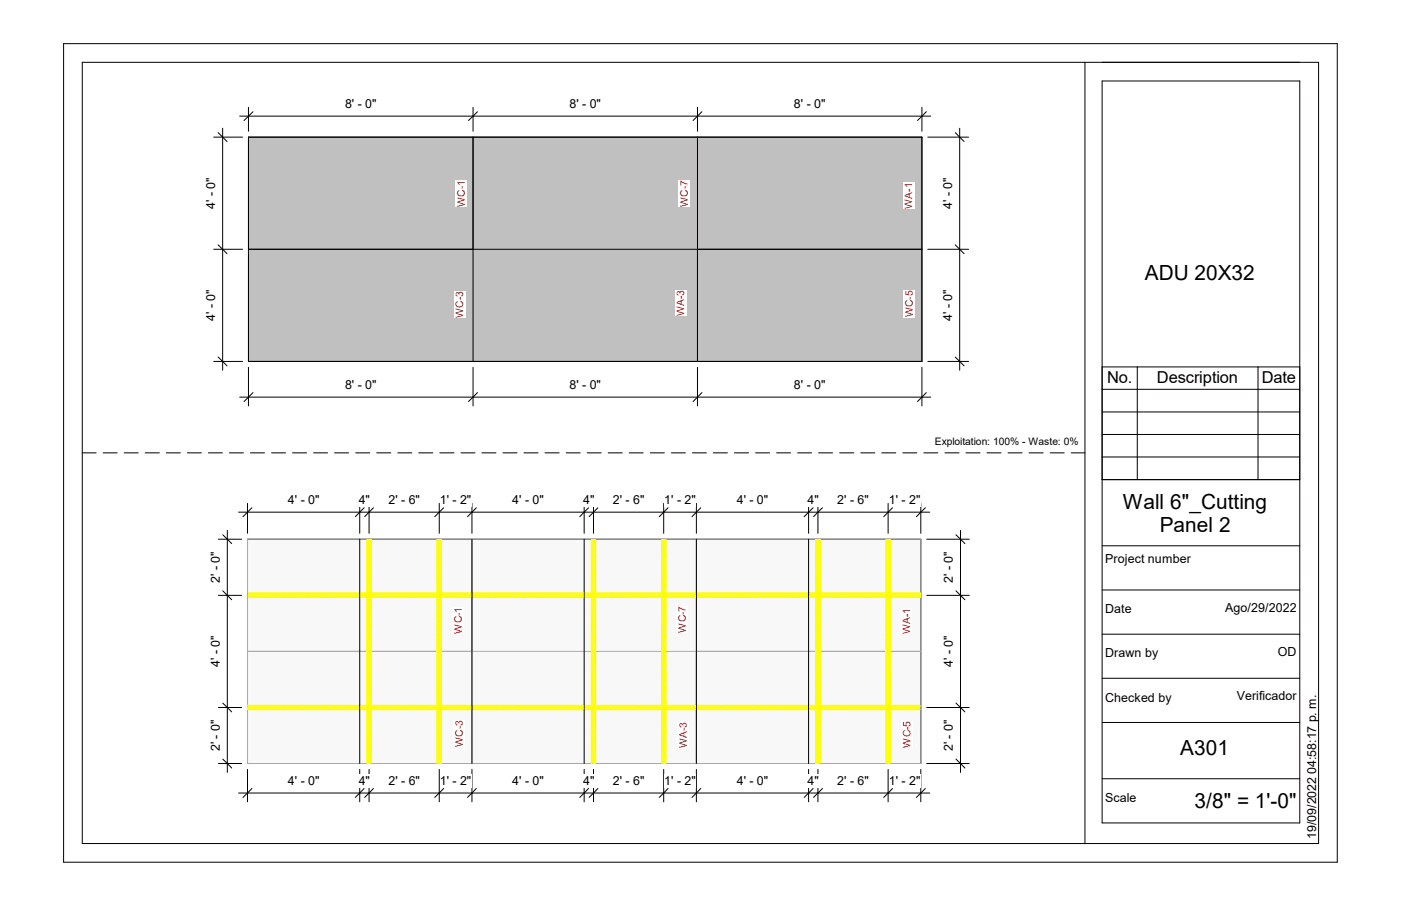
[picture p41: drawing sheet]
<svg xmlns="http://www.w3.org/2000/svg" width="432mm" height="279mm" viewBox="0 0 432 279" stroke-linecap="round" stroke-linejoin="round" font-family="sans-serif">
<defs><g id="words">
<g font-size="6.4">
<text x="352.8" y="86.3">ADU 20X32</text>
<text x="346.1" y="156.8">Wall 6&quot;_Cutting</text>
<text x="357.4" y="164">Panel 2</text>
<text x="363.7" y="232.8">A301</text>
<text x="368.2" y="249.1">3/8&quot; = 1'-0&quot;</text>
</g>
<g font-size="5.1">
<text x="341.2" y="118.2">No.</text>
<text x="356.6" y="118.2">Description</text>
<text x="388.9" y="118.2">Date</text>
</g>
<g font-size="3.8">
<text x="106.3" y="33.4">8' - 0&quot;</text>
<text x="175.5" y="33.4">8' - 0&quot;</text>
<text x="244.7" y="33.4">8' - 0&quot;</text>
<text x="66.3" y="64.4" transform="rotate(-90 66.3 64.4)">4' - 0&quot;</text>
<text x="293.5" y="64.4" transform="rotate(-90 293.5 64.4)">4' - 0&quot;</text>
<text x="66.3" y="99" transform="rotate(-90 66.3 99)">4' - 0&quot;</text>
<text x="293.5" y="99" transform="rotate(-90 293.5 99)">4' - 0&quot;</text>
<text x="106.3" y="120">8' - 0&quot;</text>
<text x="175.5" y="120">8' - 0&quot;</text>
<text x="244.7" y="120">8' - 0&quot;</text>
<text x="88.7" y="155.5">4' - 0&quot;</text>
<text x="110.6" y="155.5">4&quot;</text>
<text x="119.7" y="155.5">2' - 6&quot;</text>
<text x="135.5" y="155.5">1' - 2&quot;</text>
<text x="157.9" y="155.5">4' - 0&quot;</text>
<text x="179.7" y="155.5">4&quot;</text>
<text x="188.9" y="155.5">2' - 6&quot;</text>
<text x="204.7" y="155.5">1' - 2&quot;</text>
<text x="227.1" y="155.5">4' - 0&quot;</text>
<text x="248.9" y="155.5">4&quot;</text>
<text x="258.1" y="155.5">2' - 6&quot;</text>
<text x="273.9" y="155.5">1' - 2&quot;</text>
<text x="340.7" y="173.7">Project number</text>
<text x="67.7" y="179.8" transform="rotate(-90 67.7 179.8)">2' - 0&quot;</text>
<text x="293.7" y="179.8" transform="rotate(-90 293.7 179.8)">2' - 0&quot;</text>
<text x="340.7" y="189.1">Date</text>
<text x="377.6" y="188.6">Ago/29/2022</text>
<text x="340.7" y="202.7">Drawn by</text>
<text x="393.9" y="202.2">OD</text>
<text x="67.7" y="205.7" transform="rotate(-90 67.7 205.7)">4' - 0&quot;</text>
<text x="293.7" y="205.7" transform="rotate(-90 293.7 205.7)">4' - 0&quot;</text>
<text x="381.2" y="215.8">Verificador</text>
<text x="340.7" y="216.4">Checked by</text>
<text x="67.7" y="231.7" transform="rotate(-90 67.7 231.7)">2' - 0&quot;</text>
<text x="293.7" y="231.7" transform="rotate(-90 293.7 231.7)">2' - 0&quot;</text>
<text x="88.7" y="242.1">4' - 0&quot;</text>
<text x="110.6" y="242.1">4&quot;</text>
<text x="119.7" y="242.1">2' - 6&quot;</text>
<text x="135.5" y="242.1">1' - 2&quot;</text>
<text x="157.9" y="242.1">4' - 0&quot;</text>
<text x="179.7" y="242.1">4&quot;</text>
<text x="188.9" y="242.1">2' - 6&quot;</text>
<text x="204.7" y="242.1">1' - 2&quot;</text>
<text x="227.1" y="242.1">4' - 0&quot;</text>
<text x="248.9" y="242.1">4&quot;</text>
<text x="258.1" y="242.1">2' - 6&quot;</text>
<text x="273.9" y="242.1">1' - 2&quot;</text>
<text x="340.7" y="247.4">Scale</text>
<text x="405.7" y="258.7" transform="rotate(-90 405.7 258.7)">19/09/2022 04:58:17 p. m.</text>
</g>
<g font-size="3.2" fill="#f00">
<text x="143.2" y="58.4" transform="rotate(-90 143.2 58.4)">-1</text>
<text x="212" y="58.4" transform="rotate(-90 212 58.4)">-7</text>
<text x="281.2" y="59.1" transform="rotate(-90 281.2 59.1)">-1</text>
<text x="143.2" y="63.8" transform="rotate(-90 143.2 63.8)">WC</text>
<text x="212" y="63.8" transform="rotate(-90 212 63.8)">WC</text>
<text x="281.2" y="64.3" transform="rotate(-90 281.2 64.3)">WA</text>
<text x="142.8" y="92.6" transform="rotate(-90 142.8 92.6)">-3</text>
<text x="210.9" y="92.2" transform="rotate(-90 210.9 92.2)">-3</text>
<text x="281.3" y="92.5" transform="rotate(-90 281.3 92.5)">-5</text>
<text x="142.8" y="98" transform="rotate(-90 142.8 98)">WC</text>
<text x="210.9" y="97.5" transform="rotate(-90 210.9 97.5)">WA</text>
<text x="281.3" y="97.9" transform="rotate(-90 281.3 97.9)">WC</text>
<text x="142.3" y="189.9" transform="rotate(-90 142.3 189.9)">-1</text>
<text x="211.3" y="189.7" transform="rotate(-90 211.3 189.7)">-7</text>
<text x="280.5" y="190.3" transform="rotate(-90 280.5 190.3)">-1</text>
<text x="142.3" y="195.4" transform="rotate(-90 142.3 195.4)">WC</text>
<text x="211.3" y="195.1" transform="rotate(-90 211.3 195.1)">WC</text>
<text x="280.5" y="195.5" transform="rotate(-90 280.5 195.5)">WA</text>
<text x="142.6" y="224.9" transform="rotate(-90 142.6 224.9)">-3</text>
<text x="211.7" y="225.4" transform="rotate(-90 211.7 225.4)">-3</text>
<text x="280.6" y="225.1" transform="rotate(-90 280.6 225.1)">-5</text>
<text x="142.6" y="230.3" transform="rotate(-90 142.6 230.3)">WC</text>
<text x="211.7" y="230.7" transform="rotate(-90 211.7 230.7)">WA</text>
<text x="280.6" y="230.5" transform="rotate(-90 280.6 230.5)">WC</text>
</g>
<g font-size="3.2">
<text x="288.2" y="137.3">Exploitation: 100%</text>
<text x="315" y="137.3">-</text>
<text x="317" y="137.3">Waste: 0%</text>
</g>
</g></defs>
<g fill="#c0c0c0">
<path d="M215 42.3h69.1v34.6h-69.1z"/>
<path d="M145.8 42.3h69.2v34.6h-69.2z"/>
</g>
<g fill="#c0c0c0">
<path d="M145.8 76.9h138.3v34.6h-138.3z" fill-rule="evenodd"/>
<path d="M76.6 42.3h69.2v69.2h-69.2z" fill-rule="evenodd"/>
</g>
<path d="M76.6 42.3h207.5v69.2h-207.5zM145.8 42.3v69.2M215 42.3v69.2M76.6 76.9h207.5" fill="none" stroke="#000" stroke-width=".31"/>
<g fill="#f8f8f8">
<path d="M214.6 166.3h69.2v34.6h-69.2z"/>
<path d="M145.5 166.3h69.1v34.6h-69.1z"/>
</g>
<g fill="#f8f8f8">
<path d="M145.5 200.9h138.3v34.6h-138.3z" fill-rule="evenodd"/>
<path d="M76.3 166.3h69.2v69.2h-69.2z" fill-rule="evenodd"/>
</g>
<g fill="none" stroke="#000" stroke-width=".31">
<path d="M25.4 139.7h4.2M31.8 139.7h4.3M38.3 139.7h4.3M44.7 139.7h4.4M51.3 139.7h4.3M57.7 139.7h4.4M64.2 139.7h4.3M70.7 139.7h4.3M77.2 139.7h4.3M83.7 139.7h4.3M90.2 139.7h4.3M96.6 139.7h4.4"/>
<path d="M103.1 139.7h4.3M109.6 139.7h4.4M116.1 139.7h4.3M122.6 139.7h4.3M129.1 139.7h4.3M135.6 139.7h4.3M142.1 139.7h4.3M148.5 139.7h4.4M155 139.7h4.3M161.5 139.7h4.3M168 139.7h4.3M174.5 139.7h4.3"/>
<path d="M181 139.7h4.3M187.5 139.7h4.3M193.9 139.7h4.3M200.4 139.7h4.4M206.9 139.7h4.3M213.4 139.7h4.3M219.9 139.7h4.3M226.4 139.7h4.3M232.9 139.7h4.3M239.4 139.7h4.3M245.8 139.7h4.3M252.3 139.7h4.3"/>
<path d="M258.8 139.7h4.3M265.3 139.7h4.3M271.8 139.7h4.3M278.3 139.7h4.3M284.7 139.7h4.4M291.3 139.7h4.3M297.7 139.7h4.3M304.2 139.7h4.3M310.7 139.7h4.3M317.2 139.7h4.3M323.7 139.7h4.3M330.2 139.7h4.2"/>
<path d="M76.3 166.3h207.5v69.2h-207.5zM110.9 166.3v69.2M145.5 166.3v69.2M180 166.3v69.2M214.6 166.3v69.2M249.2 166.3v69.2"/>
</g>
<path d="M76.3 166.3h207.5v69.2h-207.5zM145.5 166.3v69.2M214.6 166.3v69.2M76.3 200.9h207.5" fill="none" stroke="#aaa" stroke-width=".31"/>
<g fill="none" stroke="#ff0" stroke-width=".31">
<path d="M113 166.3l.3 .2M113.3 167l.9 .3M113.3 168.4l.9 .3M113.3 169.9l.9 .2M113.3 171.3l.9 .3M113.3 172.8l.9 .2M113.3 174.2l.9 .3M113.3 175.6l.9 .3M113.3 176.6l.9 .3M113.3 177.1l.9 .2M113.3 178.1l.9 .2M113.3 178.5l.9 .3"/>
<path d="M113.3 179.5l.9 .2M113.3 166.5l.9 .3M113.3 167.5l.9 .2M113.3 168l.9 .2M113.3 168.9l.9 .3M113.3 169.4l.9 .3M113.3 170.9l.9 .2M113.3 172.3l.9 .3M113.3 173.7l.9 .3M113.3 175.2l.9 .2M113.3 167.5l-.2 .1 .2 .4M113.3 168.9l-.2 .1 .2 .4"/>
<path d="M113.3 169.9l-.2 .1 .2 .4M113.3 170.4l-.2 .1 .2 .4M113.3 171.3l-.2 .1 .2 .4M113.3 171.8l-.2 .2 .2 .3M113.3 172.8l-.2 .1 .2 .4M113.3 173.3l-.2 .1 .2 .3M113.3 174.2l-.2 .1 .2 .4M113.3 175.6l-.2 .2 .2 .3M113.3 177.1l-.2 .1 .2 .4M113.3 178.5l-.2 .1 .2 .4M113.3 179.5l-.2 .1 .2 .4M113.3 166.5l-.2 .2 .2 .3"/>
<path d="M113.3 168l-.2 .1 .2 .3M113.3 169.4l-.2 .1 .2 .4M113.3 170.9l-.2 .1 .2 .3M113.3 172.3l-.2 .1 .2 .4M113.3 173.7l-.2 .2 .2 .3M113.3 174.7l-.2 .1 .2 .4M113.3 175.2l-.2 .1 .2 .3M113.3 176.1l-.2 .2 .2 .3M113.3 176.6l-.2 .1 .2 .4M113.3 177.6l-.2 .1 .2 .4M113.3 179l-.2 .2 .2 .3M113.3 166.5l.9-.2 .2 .1-.2 .4"/>
<path d="M113.3 167l-.2 .1 .2 .4M113.3 168.4l-.2 .2 .2 .3M113.3 178.1l-.2 .1 .2 .3M113.3 170.4l.9 .2M113.3 171.8l.9 .2M113.3 173.3l.9 .2M113.3 174.7l.9 .2M113.3 176.1l.9 .3M113.3 177.6l.9 .2M113.3 179l.9 .3M114.2 179.3l.2 .1-.2 .3M114.2 166.8l.2 .1-.2 .4"/>
<path d="M114.2 167.3l.2 .1-.2 .3M114.2 168.2l.2 .1-.2 .4M114.2 168.7l.2 .1-.2 .4M114.2 169.2l.2 .1-.2 .4M114.2 170.1l.2 .2-.2 .3M114.2 170.6l.2 .1-.2 .4M114.2 171.6l.2 .1-.2 .3M114.2 172l.2 .2-.2 .4M114.2 173l.2 .1-.2 .4M114.2 173.5l.2 .1-.2 .4M114.2 174l.2 .1-.2 .4M114.2 174.5l.2 .1-.2 .3"/>
<path d="M114.2 174.9l.2 .1-.2 .4M114.2 175.4l.2 .2-.2 .3M114.2 175.9l.2 .1-.2 .4M114.2 176.4l.2 .1-.2 .4M114.2 176.9l.2 .1-.2 .3M114.2 177.8l.2 .1-.2 .4M114.2 178.3l.2 .1-.2 .4M114.2 178.8l.2 .1-.2 .4M114.2 179.7l.2 .2-.2 .3M114.2 167.7l.2 .2-.2 .3M114.2 169.7l.2 .1-.2 .3M114.2 171.1l.2 .1-.2 .4"/>
<path d="M114.2 172.6l.2 .1-.2 .3M114.2 177.3l.2 .2-.2 .3M114.2 166.8l-.9 .2M114.2 167.3l-.9 .2M114.2 167.7l-.9 .3M114.2 168.2l-.9 .2M114.2 168.7l-.9 .2M114.2 169.2l-.9 .2M114.2 169.7l-.9 .2M114.2 170.1l-.9 .3M114.2 170.6l-.9 .3M114.2 171.1l-.9 .2"/>
<path d="M114.2 171.6l-.9 .2M114.2 172l-.9 .3M114.2 172.6l-.9 .2M114.2 173l-.9 .3M114.2 173.5l-.9 .2M114.2 174l-.9 .2M114.2 174.5l-.9 .2M114.2 174.9l-.9 .3M114.2 175.4l-.9 .2M114.2 175.9l-.9 .2M114.2 176.4l-.9 .2M114.2 176.9l-.9 .2"/>
<path d="M114.2 177.3l-.9 .3M114.2 177.8l-.9 .3M114.2 178.3l-.9 .2M114.2 178.8l-.9 .2M114.2 179.3l-.9 .2M114.2 179.7l-.9 .3M134.7 166.3l.2 .2M134.9 167l.9 .3M134.9 167.5l.9 .2M134.9 168.4l.9 .3M134.9 168.9l.9 .3M134.9 169.9l.9 .2"/>
<path d="M134.9 170.4l.9 .2M134.9 171.3l.9 .3M134.9 171.8l.9 .2M134.9 172.8l.9 .2M134.9 173.3l.9 .2M134.9 174.2l.9 .3M134.9 175.6l.9 .3M134.9 177.1l.9 .2M134.9 178.5l.9 .3M134.9 168l.9 .2M134.9 169.4l.9 .3M134.9 176.1l.9 .3"/>
<path d="M134.9 177.6l.9 .2M134.9 179l.9 .3M134.9 166.5l-.2 .2 .2 .3M134.9 167.5l-.2 .1 .2 .4M134.9 168l-.2 .1 .2 .3M134.9 168.9l-.2 .1 .2 .4M134.9 169.4l-.2 .1 .2 .4M134.9 169.9l-.2 .1 .2 .4M134.9 170.4l-.2 .1 .2 .4M134.9 170.9l-.2 .1 .2 .3M134.9 171.3l-.2 .1 .2 .4M134.9 171.8l-.2 .2 .2 .3"/>
<path d="M134.9 172.3l-.2 .1 .2 .4M134.9 172.8l-.2 .1 .2 .4M134.9 173.3l-.2 .1 .2 .3M134.9 173.7l-.2 .2 .2 .3M134.9 174.2l-.2 .1 .2 .4M134.9 174.7l-.2 .1 .2 .4M134.9 175.2l-.2 .1 .2 .3M134.9 175.6l-.2 .2 .2 .3M134.9 176.1l-.2 .2 .2 .3M134.9 176.6l-.2 .1 .2 .4M134.9 177.1l-.2 .1 .2 .4M134.9 177.6l-.2 .1 .2 .4"/>
<path d="M134.9 178.5l-.2 .1 .2 .4M134.9 179l-.2 .2 .2 .3M134.9 179.5l-.2 .1 .2 .4M134.9 166.5l.9-.2 .3 .1-.3 .4M134.9 166.5l.9 .3M134.9 167l-.2 .1 .2 .4M134.9 168.4l-.2 .2 .2 .3M134.9 178.1l-.2 .1 .2 .3M134.9 170.9l.9 .2M134.9 172.3l.9 .3M134.9 173.7l.9 .3M134.9 174.7l.9 .2"/>
<path d="M134.9 175.2l.9 .2M134.9 176.6l.9 .3M134.9 178.1l.9 .2M134.9 179.5l.9 .2M135.8 166.8l.3 .1-.3 .4M135.8 167.3l.3 .1-.3 .3M135.8 167.7l.3 .2-.3 .3M135.8 168.2l.3 .1-.3 .4M135.8 168.7l.3 .1-.3 .4M135.8 169.2l.3 .1-.3 .4M135.8 169.7l.3 .1-.3 .3M135.8 170.1l.3 .2-.3 .3"/>
<path d="M135.8 170.6l.3 .1-.3 .4M135.8 171.1l.3 .1-.3 .4M135.8 171.6l.3 .1-.3 .3M135.8 172l.3 .2-.3 .4M135.8 172.6l.3 .1-.3 .3M135.8 173l.3 .1-.3 .4M135.8 173.5l.3 .1-.3 .4M135.8 174l.3 .1-.3 .4M135.8 174.5l.3 .1-.3 .3M135.8 174.9l.3 .1-.3 .4M135.8 175.4l.3 .2-.3 .3M135.8 175.9l.3 .1-.3 .4"/>
<path d="M135.8 176.4l.3 .1-.3 .4M135.8 176.9l.3 .1-.3 .3M135.8 177.3l.3 .2-.3 .3M135.8 177.8l.3 .1-.3 .4M135.8 178.3l.3 .1-.3 .4M135.8 178.8l.3 .1-.3 .4M135.8 179.3l.3 .1-.3 .3M135.8 179.7l.3 .2-.3 .3M135.8 166.8l-.9 .2M135.8 167.3l-.9 .2M135.8 167.7l-.9 .3M135.8 168.2l-.9 .2"/>
<path d="M135.8 168.7l-.9 .2M135.8 169.2l-.9 .2M135.8 169.7l-.9 .2M135.8 170.1l-.9 .3M135.8 170.6l-.9 .3M135.8 171.1l-.9 .2M135.8 171.6l-.9 .2M135.8 172l-.9 .3M135.8 172.6l-.9 .2M135.8 173l-.9 .3M135.8 173.5l-.9 .2M135.8 174l-.9 .2"/>
<path d="M135.8 174.5l-.9 .2M135.8 174.9l-.9 .3M135.8 175.4l-.9 .2M135.8 175.9l-.9 .2M135.8 176.4l-.9 .2M135.8 176.9l-.9 .2M135.8 177.3l-.9 .3M135.8 177.8l-.9 .3M135.8 178.3l-.9 .2M135.8 178.8l-.9 .2M135.8 179.3l-.9 .2M135.8 179.7l-.9 .3"/>
<path d="M182.2 166.3l.3 .2M182.5 167.5l.9 .2M182.5 168.9l.9 .3M182.5 166.5l-.3 .2 .3 .3M182.5 167.5l-.3 .1 .3 .4M182.5 168l-.3 .1 .3 .3M182.5 168.9l-.3 .1 .3 .4M182.5 169.4l-.3 .1 .3 .4M182.5 169.9l-.3 .1 .3 .4M182.5 170.4l-.3 .1 .3 .4M182.5 170.9l-.3 .1 .3 .3M182.5 171.3l-.3 .1 .3 .4"/>
<path d="M182.5 171.8l-.3 .2 .3 .3M182.5 172.3l-.3 .1 .3 .4M182.5 172.8l-.3 .1 .3 .4M182.5 173.7l-.3 .2 .3 .3M182.5 174.2l-.3 .1 .3 .4M182.5 175.2l-.3 .1 .3 .3M182.5 175.6l-.3 .2 .3 .3M182.5 176.1l-.3 .2 .3 .3M182.5 176.6l-.3 .1 .3 .4M182.5 177.1l-.3 .1 .3 .4M182.5 177.6l-.3 .1 .3 .4M182.5 178.5l-.3 .1 .3 .4"/>
<path d="M182.5 179l-.3 .2 .3 .3M182.5 179.5l-.3 .1 .3 .4M182.5 173.3l-.3 .1 .3 .3M182.5 166.5l.9-.2 .2 .1-.2 .4M182.5 166.5l.9 .3M182.5 167l-.3 .1 .3 .4M182.5 168.4l-.3 .2 .3 .3M182.5 174.7l-.3 .1 .3 .4M182.5 178.1l-.3 .1 .3 .3M182.5 167l.9 .3M182.5 168l.9 .2M182.5 168.4l.9 .3"/>
<path d="M182.5 169.4l.9 .3M182.5 169.9l.9 .2M182.5 170.4l.9 .2M182.5 170.9l.9 .2M182.5 171.3l.9 .3M182.5 171.8l.9 .2M182.5 172.3l.9 .3M182.5 172.8l.9 .2M182.5 173.3l.9 .2M182.5 173.7l.9 .3M182.5 174.2l.9 .3M182.5 174.7l.9 .2"/>
<path d="M182.5 175.2l.9 .2M182.5 175.6l.9 .3M182.5 176.1l.9 .3M182.5 176.6l.9 .3M182.5 177.1l.9 .2M182.5 177.6l.9 .2M182.5 178.1l.9 .2M182.5 178.5l.9 .3M182.5 179l.9 .3M182.5 179.5l.9 .2M183.4 179.3l.2 .1-.2 .3M183.4 166.8l.2 .1-.2 .4"/>
<path d="M183.4 167.3l.2 .1-.2 .3M183.4 168.2l.2 .1-.2 .4M183.4 168.7l.2 .1-.2 .4M183.4 170.1l.2 .2-.2 .3M183.4 171.1l.2 .1-.2 .4M183.4 171.6l.2 .1-.2 .3M183.4 172.6l.2 .1-.2 .3M183.4 173l.2 .1-.2 .4M183.4 174l.2 .1-.2 .4M183.4 174.5l.2 .1-.2 .3M183.4 175.4l.2 .2-.2 .3M183.4 175.9l.2 .1-.2 .4"/>
<path d="M183.4 176.9l.2 .1-.2 .3M183.4 177.8l.2 .1-.2 .4M183.4 178.3l.2 .1-.2 .4M183.4 179.7l.2 .2-.2 .3M183.4 167.7l.2 .2-.2 .3M183.4 169.2l.2 .1-.2 .4M183.4 169.7l.2 .1-.2 .3M183.4 170.6l.2 .1-.2 .4M183.4 172l.2 .2-.2 .4M183.4 173.5l.2 .1-.2 .4M183.4 174.9l.2 .1-.2 .4M183.4 176.4l.2 .1-.2 .4"/>
<path d="M183.4 177.3l.2 .2-.2 .3M183.4 178.8l.2 .1-.2 .4M183.4 166.8l-.9 .2M183.4 167.3l-.9 .2M183.4 167.7l-.9 .3M183.4 168.2l-.9 .2M183.4 168.7l-.9 .2M183.4 169.2l-.9 .2M183.4 169.7l-.9 .2M183.4 170.1l-.9 .3M183.4 170.6l-.9 .3M183.4 171.1l-.9 .2"/>
<path d="M183.4 171.6l-.9 .2M183.4 172l-.9 .3M183.4 172.6l-.9 .2M183.4 173l-.9 .3M183.4 173.5l-.9 .2M183.4 174l-.9 .2M183.4 174.5l-.9 .2M183.4 174.9l-.9 .3M183.4 175.4l-.9 .2M183.4 175.9l-.9 .2M183.4 176.4l-.9 .2M183.4 176.9l-.9 .2"/>
<path d="M183.4 177.3l-.9 .3M183.4 177.8l-.9 .3M183.4 178.3l-.9 .2M183.4 178.8l-.9 .2M183.4 179.3l-.9 .2M183.4 179.7l-.9 .3M203.8 166.3l.2 .2M204 167.5l1 .2M204 168.9l1 .3M204 166.5l1-.2 .2 .1-.2 .4M204 166.5l1 .3M204 166.5l-.1 .2 .1 .3"/>
<path d="M204 167l-.1 .1 .1 .4M204 167.5l-.1 .1 .1 .4M204 168l-.1 .1 .1 .3M204 168.4l-.1 .2 .1 .3M204 168.9l-.1 .1 .1 .4M204 169.4l-.1 .1 .1 .4M204 169.9l-.1 .1 .1 .4M204 170.4l-.1 .1 .1 .4M204 170.9l-.1 .1 .1 .3M204 171.3l-.1 .1 .1 .4M204 171.8l-.1 .2 .1 .3M204 172.3l-.1 .1 .1 .4"/>
<path d="M204 172.8l-.1 .1 .1 .4M204 173.3l-.1 .1 .1 .3M204 173.7l-.1 .2 .1 .3M204 174.2l-.1 .1 .1 .4M204 174.7l-.1 .1 .1 .4M204 175.2l-.1 .1 .1 .3M204 175.6l-.1 .2 .1 .3M204 176.1l-.1 .2 .1 .3M204 176.6l-.1 .1 .1 .4M204 177.1l-.1 .1 .1 .4M204 177.6l-.1 .1 .1 .4M204 178.1l-.1 .1 .1 .3"/>
<path d="M204 178.5l-.1 .1 .1 .4M204 179l-.1 .2 .1 .3M204 179.5l-.1 .1 .1 .4M204 167l1 .3M204 168l1 .2M204 168.4l1 .3M204 169.4l1 .3M204 169.9l1 .2M204 170.4l1 .2M204 170.9l1 .2M204 171.3l1 .3M204 171.8l1 .2"/>
<path d="M204 172.3l1 .3M204 172.8l1 .2M204 173.3l1 .2M204 173.7l1 .3M204 174.2l1 .3M204 174.7l1 .2M204 175.2l1 .2M204 175.6l1 .3M204 176.1l1 .3M204 176.6l1 .3M204 177.1l1 .2M204 177.6l1 .2"/>
<path d="M204 178.1l1 .2M204 178.5l1 .3M204 179l1 .3M204 179.5l1 .2M205 179.7l-1 .3M205 179.3l-1 .2M205 166.8l.2 .1-.2 .4M205 167.3l.2 .1-.2 .3M205 167.7l.2 .2-.2 .3M205 168.2l.2 .1-.2 .4M205 168.7l.2 .1-.2 .4M205 169.2l.2 .1-.2 .4"/>
<path d="M205 169.7l.2 .1-.2 .3M205 170.1l.2 .2-.2 .3M205 170.6l.2 .1-.2 .4M205 171.1l.2 .1-.2 .4M205 171.6l.2 .1-.2 .3M205 172l.2 .2-.2 .4M205 172.6l.2 .1-.2 .3M205 173l.2 .1-.2 .4M205 173.5l.2 .1-.2 .4M205 174l.2 .1-.2 .4M205 174.5l.2 .1-.2 .3M205 174.9l.2 .1-.2 .4"/>
<path d="M205 175.4l.2 .2-.2 .3M205 175.9l.2 .1-.2 .4M205 176.4l.2 .1-.2 .4M205 176.9l.2 .1-.2 .3M205 177.3l.2 .2-.2 .3M205 177.8l.2 .1-.2 .4M205 178.3l.2 .1-.2 .4M205 178.8l.2 .1-.2 .4M205 179.3l.2 .1-.2 .3M205 179.7l.2 .2-.2 .3M205 166.8l-1 .2M205 167.3l-1 .2"/>
<path d="M205 167.7l-1 .3M205 168.2l-1 .2M205 168.7l-1 .2M205 169.2l-1 .2M205 169.7l-1 .2M205 170.1l-1 .3M205 170.6l-1 .3M205 171.1l-1 .2M205 171.6l-1 .2M205 172l-1 .3M205 172.6l-1 .2M205 173l-1 .3"/>
<path d="M205 173.5l-1 .2M205 174l-1 .2M205 174.5l-1 .2M205 174.9l-1 .3M205 175.4l-1 .2M205 175.9l-1 .2M205 176.4l-1 .2M205 176.9l-1 .2M205 177.3l-1 .3M205 177.8l-1 .3M205 178.3l-1 .2M205 178.8l-1 .2"/>
<path d="M251.4 166.3l.2 .2M251.6 179.5l-.2 .1 .2 .4M251.6 166.5l-.2 .2 .2 .3M251.6 167.5l-.2 .1 .2 .4M251.6 168l-.2 .1 .2 .3M251.6 168.9l-.2 .1 .2 .4M251.6 169.4l-.2 .1 .2 .4M251.6 169.9l-.2 .1 .2 .4M251.6 170.4l-.2 .1 .2 .4M251.6 170.9l-.2 .1 .2 .3M251.6 171.3l-.2 .1 .2 .4M251.6 171.8l-.2 .2 .2 .3"/>
<path d="M251.6 172.3l-.2 .1 .2 .4M251.6 172.8l-.2 .1 .2 .4M251.6 173.3l-.2 .1 .2 .3M251.6 173.7l-.2 .2 .2 .3M251.6 174.2l-.2 .1 .2 .4M251.6 175.2l-.2 .1 .2 .3M251.6 175.6l-.2 .2 .2 .3M251.6 176.1l-.2 .2 .2 .3M251.6 176.6l-.2 .1 .2 .4M251.6 177.1l-.2 .1 .2 .4M251.6 177.6l-.2 .1 .2 .4M251.6 178.5l-.2 .1 .2 .4"/>
<path d="M251.6 179l-.2 .2 .2 .3M251.6 166.5l1-.2 .2 .1-.2 .4M251.6 166.5l1 .3M251.6 167l-.2 .1 .2 .4M251.6 168.4l-.2 .2 .2 .3M251.6 174.7l-.2 .1 .2 .4M251.6 178.1l-.2 .1 .2 .3M251.6 167l1 .3M251.6 167.5l1 .2M251.6 168l1 .2M251.6 168.4l1 .3M251.6 168.9l1 .3"/>
<path d="M251.6 169.4l1 .3M251.6 169.9l1 .2M251.6 170.4l1 .2M251.6 170.9l1 .2M251.6 171.3l1 .3M251.6 171.8l1 .2M251.6 172.3l1 .3M251.6 172.8l1 .2M251.6 173.3l1 .2M251.6 173.7l1 .3M251.6 174.2l1 .3M251.6 174.7l1 .2"/>
<path d="M251.6 175.2l1 .2M251.6 175.6l1 .3M251.6 176.1l1 .3M251.6 176.6l1 .3M251.6 177.1l1 .2M251.6 177.6l1 .2M251.6 178.1l1 .2M251.6 178.5l1 .3M251.6 179l1 .3M251.6 179.5l1 .2M252.6 179.3l.2 .1-.2 .3M252.6 166.8l.2 .1-.2 .4"/>
<path d="M252.6 167.3l.2 .1-.2 .3M252.6 168.2l.2 .1-.2 .4M252.6 168.7l.2 .1-.2 .4M252.6 169.2l.2 .1-.2 .4M252.6 170.6l.2 .1-.2 .4M252.6 171.1l.2 .1-.2 .4M252.6 172l.2 .2-.2 .4M252.6 172.6l.2 .1-.2 .3M252.6 173.5l.2 .1-.2 .4M252.6 174l.2 .1-.2 .4M252.6 174.9l.2 .1-.2 .4M252.6 175.4l.2 .2-.2 .3"/>
<path d="M252.6 176.4l.2 .1-.2 .4M252.6 176.9l.2 .1-.2 .3M252.6 177.8l.2 .1-.2 .4M252.6 178.3l.2 .1-.2 .4M252.6 178.8l.2 .1-.2 .4M252.6 179.7l.2 .2-.2 .3M252.6 167.7l.2 .2-.2 .3M252.6 169.7l.2 .1-.2 .3M252.6 170.1l.2 .2-.2 .3M252.6 171.6l.2 .1-.2 .3M252.6 173l.2 .1-.2 .4M252.6 174.5l.2 .1-.2 .3"/>
<path d="M252.6 175.9l.2 .1-.2 .4M252.6 177.3l.2 .2-.2 .3M252.6 166.8l-1 .2M252.6 167.3l-1 .2M252.6 167.7l-1 .3M252.6 168.2l-1 .2M252.6 168.7l-1 .2M252.6 169.2l-1 .2M252.6 169.7l-1 .2M252.6 170.1l-1 .3M252.6 170.6l-1 .3M252.6 171.1l-1 .2"/>
<path d="M252.6 171.6l-1 .2M252.6 172l-1 .3M252.6 172.6l-1 .2M252.6 173l-1 .3M252.6 173.5l-1 .2M252.6 174l-1 .2M252.6 174.5l-1 .2M252.6 174.9l-1 .3M252.6 175.4l-1 .2M252.6 175.9l-1 .2M252.6 176.4l-1 .2M252.6 176.9l-1 .2"/>
<path d="M252.6 177.3l-1 .3M252.6 177.8l-1 .3M252.6 178.3l-1 .2M252.6 178.8l-1 .2M252.6 179.3l-1 .2M252.6 179.7l-1 .3M273 166.3l.3 .2M273.3 166.5l.9-.2 .2 .1-.2 .4M273.3 166.5l.9 .3M273.3 166.5l-.3 .2 .3 .3M273.3 167l-.3 .1 .3 .4M273.3 167.5l-.3 .1 .3 .4"/>
<path d="M273.3 168l-.3 .1 .3 .3M273.3 168.4l-.3 .2 .3 .3M273.3 168.9l-.3 .1 .3 .4M273.3 169.4l-.3 .1 .3 .4M273.3 169.9l-.3 .1 .3 .4M273.3 170.4l-.3 .1 .3 .4M273.3 170.9l-.3 .1 .3 .3M273.3 171.3l-.3 .1 .3 .4M273.3 171.8l-.3 .2 .3 .3M273.3 172.3l-.3 .1 .3 .4M273.3 172.8l-.3 .1 .3 .4M273.3 173.3l-.3 .1 .3 .3"/>
<path d="M273.3 173.7l-.3 .2 .3 .3M273.3 174.2l-.3 .1 .3 .4M273.3 174.7l-.3 .1 .3 .4M273.3 175.2l-.3 .1 .3 .3M273.3 175.6l-.3 .2 .3 .3M273.3 176.1l-.3 .2 .3 .3M273.3 176.6l-.3 .1 .3 .4M273.3 177.1l-.3 .1 .3 .4M273.3 177.6l-.3 .1 .3 .4M273.3 178.1l-.3 .1 .3 .3M273.3 178.5l-.3 .1 .3 .4M273.3 179l-.3 .2 .3 .3"/>
<path d="M273.3 179.5l-.3 .1 .3 .4M273.3 167l.9 .3M273.3 167.5l.9 .2M273.3 168l.9 .2M273.3 168.4l.9 .3M273.3 168.9l.9 .3M273.3 169.4l.9 .3M273.3 169.9l.9 .2M273.3 170.4l.9 .2M273.3 170.9l.9 .2M273.3 171.3l.9 .3M273.3 171.8l.9 .2"/>
<path d="M273.3 172.3l.9 .3M273.3 172.8l.9 .2M273.3 173.3l.9 .2M273.3 173.7l.9 .3M273.3 174.2l.9 .3M273.3 174.7l.9 .2M273.3 175.2l.9 .2M273.3 175.6l.9 .3M273.3 176.1l.9 .3M273.3 176.6l.9 .3M273.3 177.1l.9 .2M273.3 177.6l.9 .2"/>
<path d="M273.3 178.1l.9 .2M273.3 178.5l.9 .3M273.3 179l.9 .3M273.3 179.5l.9 .2M274.2 166.8l.2 .1-.2 .4M274.2 167.3l.2 .1-.2 .3M274.2 167.7l.2 .2-.2 .3M274.2 168.2l.2 .1-.2 .4M274.2 168.7l.2 .1-.2 .4M274.2 169.2l.2 .1-.2 .4M274.2 169.7l.2 .1-.2 .3M274.2 170.1l.2 .2-.2 .3"/>
<path d="M274.2 170.6l.2 .1-.2 .4M274.2 171.1l.2 .1-.2 .4M274.2 171.6l.2 .1-.2 .3M274.2 172l.2 .2-.2 .4M274.2 172.6l.2 .1-.2 .3M274.2 173l.2 .1-.2 .4M274.2 173.5l.2 .1-.2 .4M274.2 174l.2 .1-.2 .4M274.2 174.5l.2 .1-.2 .3M274.2 174.9l.2 .1-.2 .4M274.2 175.4l.2 .2-.2 .3M274.2 175.9l.2 .1-.2 .4"/>
<path d="M274.2 176.4l.2 .1-.2 .4M274.2 176.9l.2 .1-.2 .3M274.2 177.3l.2 .2-.2 .3M274.2 177.8l.2 .1-.2 .4M274.2 178.3l.2 .1-.2 .4M274.2 178.8l.2 .1-.2 .4M274.2 179.3l.2 .1-.2 .3M274.2 179.7l.2 .2-.2 .3M274.2 166.8l-.9 .2M274.2 167.3l-.9 .2M274.2 167.7l-.9 .3M274.2 168.2l-.9 .2"/>
<path d="M274.2 168.7l-.9 .2M274.2 169.2l-.9 .2M274.2 169.7l-.9 .2M274.2 170.1l-.9 .3M274.2 170.6l-.9 .3M274.2 171.1l-.9 .2M274.2 171.6l-.9 .2M274.2 172l-.9 .3M274.2 172.6l-.9 .2M274.2 173l-.9 .3M274.2 173.5l-.9 .2M274.2 174l-.9 .2"/>
<path d="M274.2 174.5l-.9 .2M274.2 174.9l-.9 .3M274.2 175.4l-.9 .2M274.2 175.9l-.9 .2M274.2 176.4l-.9 .2M274.2 176.9l-.9 .2M274.2 177.3l-.9 .3M274.2 177.8l-.9 .3M274.2 178.3l-.9 .2M274.2 178.8l-.9 .2M274.2 179.3l-.9 .2M274.2 179.7l-.9 .3"/>
<path d="M76.5 182.9l.3 .2M76.8 183.1l-.3 1 .1 .2 .4-.2M76.8 183.1l.2 1M76.8 183.1l.1-.2 .3 .2M77 184.1l.1 .2 .4-.2M77.2 183.1l.1-.2 .4 .2M77.2 183.1l-.2 1M77.2 183.1l.3 1M77.5 184.1l.1 .2 .3-.2M77.7 183.1l.2-.2 .3 .2M77.7 183.1l-.2 1M77.7 183.1l.2 1"/>
<path d="M77.9 184.1l.2 .2 .3-.2M78.2 183.1l.1-.2 .4 .2M78.2 183.1l-.3 1M78.2 183.1l.2 1M78.4 184.1l.2 .2 .3-.2M78.7 183.1l.1-.2 .4 .2M78.7 183.1l-.3 1M78.7 183.1l.2 1M78.9 184.1l.1 .2 .4-.2M79.2 183.1l.1-.2 .3 .2M79.2 183.1l-.3 1M79.2 183.1l.2 1"/>
<path d="M79.4 184.1l.1 .2 .4-.2M79.6 183.1l.2-.2 .3 .2M79.6 183.1l-.2 1M79.6 183.1l.3 1M79.9 184.1l.1 .2 .3-.2M80.1 183.1l.1-.2 .4 .2M80.1 183.1l-.2 1M80.1 183.1l.2 1M80.3 184.1l.2 .2 .3-.2M80.6 183.1l.1-.2 .4 .2M80.6 183.1l-.3 1M80.6 183.1l.2 1"/>
<path d="M80.8 184.1l.1 .2 .4-.2M81.1 183.1l.1-.2 .3 .2M81.1 183.1l-.3 1M81.1 183.1l.2 1M81.3 184.1l.1 .2 .4-.2M81.5 183.1l.2-.2 .3 .2M81.5 183.1l-.2 1M81.5 183.1l.3 1M81.8 184.1l.1 .2 .4-.2M82 183.1l.2-.2 .3 .2M82 183.1l-.2 1M82 183.1l.3 1"/>
<path d="M82.3 184.1l.1 .2 .4-.2M82.5 183.1l.1-.2 .4 .2M82.5 183.1l-.2 1M82.5 183.1l.3 1M82.8 184.1l.1 .2 .3-.2M83 183.1l.1-.2 .4 .2M83 183.1l-.2 1M83 183.1l.2 1M83.2 184.1l.2 .2 .3-.2M83.5 183.1l.1-.2 .3 .2M83.5 183.1l-.3 1M83.5 183.1l.2 1"/>
<path d="M83.7 184.1l.1 .2 .4-.2M83.9 183.1l.2-.2 .4 .2M83.9 183.1l-.2 1M83.9 183.1l.3 1M84.2 184.1l.1 .2 .4-.2M84.5 183.1v-.2l.4 .2M84.5 183.1l-.3 1M84.5 183.1l.2 1M84.7 184.1l.1 .2 .4-.2M84.9 183.1l.1-.2 .4 .2M84.9 183.1l-.2 1M84.9 183.1l.3 1"/>
<path d="M85.2 184.1l.1 .2 .3-.2M85.4 183.1l.1-.2 .4 .2M85.4 183.1l-.2 1M85.4 183.1l.2 1M85.6 184.1l.2 .2 .3-.2M85.9 183.1l.1-.2 .4 .2M85.9 183.1l-.3 1M85.9 183.1l.2 1M86.1 184.1l.1 .2 .4-.2M86.4 183.1l.1-.2 .3 .2M86.4 183.1l-.3 1M86.4 183.1l.2 1"/>
<path d="M86.6 184.1l.1 .2 .4-.2M86.8 183.1l.2-.2 .3 .2M86.8 183.1l-.2 1M86.8 183.1l.3 1M87.1 184.1l.1 .2 .3-.2M87.3 183.1l.2-.2 .3 .2M87.3 183.1l-.2 1M87.3 183.1l.2 1M87.5 184.1l.2 .2 .4-.2M87.8 183.1l.1-.2 .4 .2M87.8 183.1l-.3 1M87.8 183.1l.3 1"/>
<path d="M88.1 184.1l.1 .2 .3-.2M88.3 183.1l.1-.2 .4 .2M88.3 183.1l-.2 1M88.3 183.1l.2 1M88.5 184.1l.1 .2 .4-.2M88.8 183.1l.1-.2 .3 .2M88.8 183.1l-.3 1M88.8 183.1l.2 1M89 184.1l.1 .2 .4-.2M89.2 183.1l.2-.2 .3 .2M89.2 183.1l-.2 1M89.2 183.1l.3 1"/>
<path d="M89.5 184.1l.1 .2 .4-.2M89.7 183.1l.1-.2 .4 .2M89.7 183.1l-.2 1M89.7 183.1l.3 1M90 184.1l.1 .2 .3-.2M90.2 183.1l.1-.2 .4 .2M90.2 183.1l-.2 1M90.2 183.1l.2 1M90.4 184.1l.2 .2 .3-.2M90.7 183.1l.1-.2 .3 .2M90.7 183.1l-.3 1M90.7 183.1l.2 1"/>
<path d="M90.9 184.1l.2 .2 .3-.2M91.1 183.1l.2-.2 .4 .2M91.1 183.1l-.2 1M91.1 183.1l.3 1M91.4 184.1l.1 .2 .4-.2M91.7 183.1l.1-.2 .3 .2M91.7 183.1l-.3 1M91.7 183.1l.2 1M91.9 184.1l.1 .2 .4-.2M92.1 183.1l.1-.2 .4 .2M92.1 183.1l-.2 1M92.1 183.1l.3 1"/>
<path d="M92.4 184.1l.1 .2 .3-.2M92.6 183.1l.1-.2 .4 .2M92.6 183.1l-.2 1M92.6 183.1l.2 1M92.8 184.1l.2 .2 .3-.2M93.1 183.1l.1-.2 .4 .2M93.1 183.1l-.3 1M93.1 183.1l.2 1M93.3 184.1l.1 .2 .4-.2M93.6 183.1l.1-.2 .3 .2M93.6 183.1l-.3 1M93.6 183.1l.2 1"/>
<path d="M93.8 184.1l.1 .2 .4-.2M94 183.1l.1-.2 .4 .2M94 183.1l-.2 1M94 183.1l.3 1M94.3 184.1l.1 .2 .4-.2M94.5 183.1l.2-.2 .3 .2M94.5 183.1l-.2 1M94.5 183.1l.3 1M94.8 184.1l.1 .2 .3-.2M95 183.1l.1-.2 .4 .2M95 183.1l-.2 1M95 183.1l.2 1"/>
<path d="M95.2 184.1l.2 .2 .3-.2M95.5 183.1l.1-.2 .4 .2M95.5 183.1l-.3 1M95.5 183.1l.2 1M95.7 184.1l.1 .2 .4-.2M96 183.1l.1-.2 .3 .2M96 183.1l-.3 1M96 183.1l.2 1M96.2 184.1l.2 .2 .3-.2M96.4 183.1l.2-.2 .3 .2M96.4 183.1l-.2 1M96.4 183.1l.3 1"/>
<path d="M96.7 184.1l.1 .2 .4-.2M96.9 183.1l.2-.2 .3 .2M96.9 183.1l-.2 1M96.9 183.1l.3 1M97.2 184.1l.1 .2 .4-.2M97.4 183.1l.1-.2 .4 .2M97.4 183.1l-.2 1M97.4 183.1l.3 1M97.7 184.1l.1 .2 .3-.2M97.9 183.1l.1-.2 .4 .2M97.9 183.1l-.2 1M97.9 183.1l.2 1"/>
<path d="M98.1 184.1l.2 .2 .3-.2M98.4 183.1l.1-.2 .3 .2M98.4 183.1l-.3 1M98.4 183.1l.2 1M98.6 184.1l.1 .2 .4-.2M98.8 183.1l.2-.2 .3 .2M98.8 183.1l-.2 1M98.8 183.1l.3 1M99.1 184.1l.1 .2 .4-.2M99.3 183.1l.1-.2 .4 .2M99.3 183.1l-.2 1M99.3 183.1l.3 1"/>
<path d="M99.6 184.1l.1 .2 .3-.2M99.8 183.1l.1-.2 .4 .2M99.8 183.1l-.2 1M99.8 183.1l.2 1M100 184.1l.2 .2 .3-.2M100.3 183.1l.1-.2 .4 .2M100.3 183.1l-.3 1M100.3 183.1l.2 1M100.5 184.1l.2 .2 .3-.2M100.8 183.1l.1-.2 .4 .2M100.8 183.1l-.3 1M100.8 183.1l.2 1"/>
<path d="M101 184.1l.1 .2 .4-.2M101.3 183.1l.1-.2 .3 .2M101.3 183.1l-.3 1M101.3 183.1l.2 1M101.5 184.1l.1 .2 .4-.2M101.7 183.1l.2-.2 .3 .2M101.7 183.1l-.2 1M101.7 183.1l.3 1M102 184.1l.1 .2 .3-.2M102.2 183.1l.1-.2 .4 .2M102.2 183.1l-.2 1M102.2 183.1l.2 1"/>
<path d="M102.4 184.1l.2 .2 .3-.2M102.7 183.1l.1-.2 .4 .2M102.7 183.1l-.3 1M102.7 183.1l.2 1M102.9 184.1l.1 .2 .4-.2M103.2 183.1l.1-.2 .3 .2M103.2 183.1l-.3 1M103.2 183.1l.2 1M103.4 184.1l.1 .2 .4-.2M103.6 183.1l.2-.2 .3 .2M103.6 183.1l-.2 1M103.6 183.1l.3 1"/>
<path d="M103.9 184.1l.1 .2 .4-.2M104.1 183.1l.2-.2 .3 .2M104.1 183.1l-.2 1M104.1 183.1l.3 1M104.4 184.1l.1 .2 .4-.2M104.6 183.1l.1-.2 .4 .2M104.6 183.1l-.2 1M104.6 183.1l.3 1M104.9 184.1l.1 .2 .3-.2M105.1 183.1l.1-.2 .4 .2M105.1 183.1l-.2 1M105.1 183.1l.2 1"/>
<path d="M105.3 184.1l.2 .2 .3-.2M105.6 183.1l.1-.2 .3 .2M105.6 183.1l-.3 1M105.6 183.1l.2 1M105.8 184.1l.1 .2 .4-.2M106 183.1l.2-.2 .4 .2M106 183.1l-.2 1M106 183.1l.3 1M106.3 184.1l.1 .2 .4-.2M106.6 183.1l.1-.2 .3 .2M106.6 183.1l-.3 1M106.6 183.1l.2 1"/>
<path d="M106.8 184.1l.1 .2 .4-.2M107 183.1l.1-.2 .4 .2M107 183.1l-.2 1M107 183.1l.3 1M107.3 184.1l.1 .2 .3-.2M107.5 183.1l.1-.2 .4 .2M107.5 183.1l-.2 1M107.5 183.1l.2 1M107.7 184.1l.2 .2 .3-.2M108 183.1l.1-.2 .4 .2M108 183.1l-.3 1M108 183.1l.2 1"/>
<path d="M108.2 184.1l.1 .2 .4-.2M108.5 183.1l.1-.2 .3 .2M108.5 183.1l-.3 1M108.5 183.1l.2 1M108.7 184.1l.1 .2 .4-.2M108.9 183.1l.2-.2 .3 .2M108.9 183.1l-.2 1M108.9 183.1l.3 1M109.2 184.1l.1 .2 .3-.2M109.4 183.1l.2-.2 .3 .2M109.4 183.1l-.2 1M109.4 183.1l.2 1"/>
<path d="M109.6 184.1l.2 .2 .4-.2M109.9 183.1l.1-.2 .4 .2M109.9 183.1l-.3 1M109.9 183.1l.3 1M110.2 184.1l.1 .2 .3-.2M110.4 183.1l.1-.2 .4 .2M110.4 183.1l-.2 1M110.4 183.1l.2 1M110.6 184.1l.1 .2 .4-.2M110.9 183.1l.1-.2 .3 .2M110.9 183.1l-.3 1M110.9 183.1l.2 1"/>
<path d="M111.1 184.1l.1 .2 .4-.2M111.3 183.1l.2-.2 .3 .2M111.3 183.1l-.2 1M111.3 183.1l.3 1M111.6 184.1l.1 .2 .4-.2M111.8 183.1l.1-.2 .4 .2M111.8 183.1l-.2 1M111.8 183.1l.3 1M112.1 184.1l.1 .2 .3-.2M112.3 183.1l.1-.2 .4 .2M112.3 183.1l-.2 1M112.3 183.1l.2 1"/>
<path d="M112.5 184.1l.1 .2 .4-.2M112.8 183.1l.1-.2 .3 .2M112.8 183.1l-.3 1M112.8 183.1l.2 1M113 184.1l.2 .2 .3-.2M113.2 183.1l.2-.2 .3 .2M113.2 183.1l-.2 1M113.2 183.1l.3 1M113.3 180l.9 .2M113.3 180.9l.9 .3M113.3 181.4l.9 .3M113.3 182.4l.9 .2"/>
<path d="M113.3 182.9l.9 .2M113.3 183.8l.9 .3M113.3 184.3l.9 .2M113.3 185.3l.9 .2M113.3 185.8l.9 .2M113.3 186.7l.9 .2M113.3 187.2l.9 .2M113.3 187.7l.9 .2M113.3 188.1l.9 .3M113.3 188.6l.9 .2M113.3 189.1l.9 .3M113.3 189.6l.9 .2"/>
<path d="M113.3 190.1l.9 .2M113.3 190.5l.9 .3M113.3 191.1l.9 .2M113.3 191.5l.9 .3M113.3 192l.9 .2M113.3 192.5l.9 .2M113.3 193.4l.9 .3M113.3 193.9l.9 .2M113.3 194.9l.9 .2M113.3 196.3l.9 .3M113.3 194.4l.9 .2M113.3 195.4l.9 .2"/>
<path d="M113.3 195.8l.9 .3M113.3 196.8l.9 .2M113.3 197.3l.9 .2M113.3 198.2l.9 .3M113.3 198.7l.9 .3M113.3 199.7l.9 .2M113.3 180l-.2 .1 .2 .4M113.3 180.5l-.2 .1 .2 .3M113.3 180.9l-.2 .2 .2 .3M113.3 181.4l-.2 .2 .2 .3M113.3 181.9l-.2 .1 .2 .4M113.3 182.4l-.2 .1 .2 .4"/>
<path d="M113.3 182.9l-.2 .1 .2 .3M113.3 183.3l-.2 .2 .2 .3M113.3 183.8l-.2 .1 .2 .4M113.3 184.3l-.2 .1 .2 .4M113.3 184.8l-.2 .1 .2 .4M113.3 185.3l-.2 .1 .2 .4M113.3 185.8l-.2 .1 .2 .3M113.3 186.2l-.2 .2 .2 .3M113.3 186.7l-.2 .1 .2 .4M113.3 187.2l-.2 .1 .2 .4M113.3 188.1l-.2 .2 .2 .3M113.3 188.6l-.2 .2 .2 .3"/>
<path d="M113.3 189.1l-.2 .1 .2 .4M113.3 189.6l-.2 .1 .2 .4M113.3 190.1l-.2 .1 .2 .3M113.3 190.5l-.2 .2 .2 .4M113.3 191.1h-.2l.2 .4M113.3 191.5l-.2 .1 .2 .4M113.3 192l-.2 .1 .2 .4M113.3 192.5l-.2 .1 .2 .4M113.3 187.7l-.2 .1 .2 .3M113.3 193.4l-.2 .1 .2 .4M113.3 194.4l-.2 .1 .2 .4M113.3 194.9l-.2 .1 .2 .4"/>
<path d="M113.3 195.8l-.2 .2 .2 .3M113.3 196.3l-.2 .1 .2 .4M113.3 197.3l-.2 .1 .2 .3M113.3 197.7l-.2 .2 .2 .3M113.3 198.7l-.2 .1 .2 .4M113.3 199.2l-.2 .1 .2 .4M113.3 199.7l-.2 .1 .2 .4M113.3 193.9l-.2 .2 .2 .3M113.3 193l-.2 .1 .2 .3M113.3 195.4l-.2 .1 .2 .3M113.3 196.8l-.2 .1 .2 .4M113.3 198.2l-.2 .2 .2 .3"/>
<path d="M113.3 180.5l.9 .2M113.3 181.9l.9 .3M113.3 183.3l.9 .3M113.3 184.8l.9 .2M113.3 186.2l.9 .3M113.3 193l.9 .2M113.3 197.7l.9 .3M113.3 199.2l.9 .2M113.5 184.1l.1 .2 .4-.2M113.7 183.1l.2-.2 .3 .2M113.7 183.1l-.2 1M113.7 183.1l.3 1"/>
<path d="M114 184.1l.1 .2 .4-.2M114.2 199l-.9 .2M114.2 193.7l-.9 .2M114.2 194.6l-.9 .3M114.2 195.1l-.9 .3M114.2 196.6l-.9 .2M114.2 198l-.9 .2M114.2 199.4l-.9 .3M114.2 180.2l.2 .1-.2 .4M114.2 181.7l.2 .1-.2 .4M114.2 183.1l.2 .1-.2 .4M114.2 184.5l.2 .2-.2 .3"/>
<path d="M114.2 186l.2 .1-.2 .4M114.2 187.4l.2 .1-.2 .4M114.2 188.8l.2 .2-.2 .4M114.2 189.8l.2 .1-.2 .4M114.2 191.3l.2 .1-.2 .4M114.2 192.7l.2 .1-.2 .4M114.2 194.1l.2 .2-.2 .3M114.2 195.6l.2 .1-.2 .4M114.2 197l.2 .1-.2 .4M114.2 198.5l.2 .1-.2 .4M114.2 199.4l.2 .2-.2 .3M114.2 199.9l.2 .1-.2 .4"/>
<path d="M114.2 181.2l.2 .1-.2 .4M114.2 182.6l.2 .2-.2 .3M114.2 184.1l.2 .1-.2 .3M114.2 185l.2 .2-.2 .3M114.2 185.5l.2 .1-.2 .4M114.2 186.5l.2 .1-.2 .3M114.2 187.9l.2 .1-.2 .4M114.2 188.4l.2 .1-.2 .3M114.2 189.4l.2 .1-.2 .3M114.2 190.8l.2 .1-.2 .4M114.2 192.2l.2 .2-.2 .3M114.2 193.7l.2 .1-.2 .3"/>
<path d="M114.2 195.1l.2 .1-.2 .4M114.2 196.1l.2 .1-.2 .4M114.2 196.6l.2 .1-.2 .3M114.2 197.5l.2 .2-.2 .3M114.2 199l.2 .1-.2 .3M114.2 180.7l.2 .1-.2 .4M114.2 182.2l.2 .1-.2 .3M114.2 183.6l.2 .1-.2 .4M114.2 186.9l.2 .2-.2 .3M114.2 190.3l.2 .1-.2 .4M114.2 191.8l.2 .1-.2 .3M114.2 193.2l.2 .1-.2 .4"/>
<path d="M114.2 194.6l.2 .2-.2 .3M114.2 198l.2 .1-.2 .4M114.2 180.2l-.9 .3M114.2 180.7l-.9 .2M114.2 181.2l-.9 .2M114.2 181.7l-.9 .2M114.2 182.2l-.9 .2M114.2 182.6l-.9 .3M114.2 183.1l-.9 .2M114.2 183.6l-.9 .2M114.2 184.1l-.9 .2M114.2 184.5l-.9 .3"/>
<path d="M114.2 185l-.9 .3M114.2 185.5l-.9 .3M114.2 186l-.9 .2M114.2 186.5l-.9 .2M114.2 186.9l-.9 .3M114.2 187.4l-.9 .3M114.2 187.9l-.9 .2M114.2 188.4l-.9 .2M114.2 188.8l-.9 .3M114.2 189.4l-.9 .2M114.2 189.8l-.9 .3M114.2 190.3l-.9 .2"/>
<path d="M114.2 190.8l-.9 .3M114.2 191.3l-.9 .2M114.2 191.8l-.9 .2M114.2 192.2l-.9 .3M114.2 192.7l-.9 .3M114.2 193.2l-.9 .2M114.2 194.1l-.9 .3M114.2 195.6l-.9 .2M114.2 196.1l-.9 .2M114.2 197l-.9 .3M114.2 197.5l-.9 .2M114.2 198.5l-.9 .2"/>
<path d="M114.2 199.9l-.9 .3M114.2 183.1l.1-.2 .4 .2M114.2 183.1l-.2 1M114.2 183.1l.3 1M114.5 184.1l.1 .2 .3-.2M114.7 183.1l.1-.2 .4 .2M114.7 183.1l-.2 1M114.7 183.1l.2 1M114.9 184.1l.2 .2 .3-.2M115.2 183.1l.1-.2 .4 .2M115.2 183.1l-.3 1M115.2 183.1l.2 1"/>
<path d="M115.4 184.1l.1 .2 .4-.2M115.7 183.1l.1-.2 .4 .2M115.7 183.1l-.3 1M115.7 183.1l.2 1M115.9 184.1l.1 .2 .4-.2M116.2 183.1v-.2l.4 .2M116.2 183.1l-.3 1M116.2 183.1l.2 1M116.4 184.1l.1 .2 .4-.2M116.6 183.1l.2-.2 .3 .2M116.6 183.1l-.2 1M116.6 183.1l.3 1"/>
<path d="M116.9 184.1l.1 .2 .3-.2M117.1 183.1l.1-.2 .4 .2M117.1 183.1l-.2 1M117.1 183.1l.2 1M117.3 184.1l.2 .2 .3-.2M117.6 183.1l.1-.2 .4 .2M117.6 183.1l-.3 1M117.6 183.1l.2 1M117.8 184.1l.1 .2 .4-.2M118.1 183.1l.1-.2 .3 .2M118.1 183.1l-.3 1M118.1 183.1l.2 1"/>
<path d="M118.3 184.1l.1 .2 .4-.2M118.5 183.1l.2-.2 .3 .2M118.5 183.1l-.2 1M118.5 183.1l.3 1M118.8 184.1l.1 .2 .4-.2M119 183.1l.2-.2 .3 .2M119 183.1l-.2 1M119 183.1l.3 1M119.3 184.1l.1 .2 .4-.2M119.5 183.1l.1-.2 .4 .2M119.5 183.1l-.2 1M119.5 183.1l.3 1"/>
<path d="M119.8 184.1l.1 .2 .3-.2M120 183.1l.1-.2 .4 .2M120 183.1l-.2 1M120 183.1l.2 1M120.2 184.1l.2 .2 .3-.2M120.5 183.1l.1-.2 .3 .2M120.5 183.1l-.3 1M120.5 183.1l.2 1M120.7 184.1l.1 .2 .4-.2M120.9 183.1l.2-.2 .3 .2M120.9 183.1l-.2 1M120.9 183.1l.3 1"/>
<path d="M121.2 184.1l.1 .2 .4-.2M121.4 183.1l.1-.2 .4 .2M121.4 183.1l-.2 1M121.4 183.1l.3 1M121.7 184.1l.1 .2 .3-.2M121.9 183.1l.1-.2 .4 .2M121.9 183.1l-.2 1M121.9 183.1l.2 1M122.1 184.1l.2 .2 .3-.2M122.4 183.1l.1-.2 .4 .2M122.4 183.1l-.3 1M122.4 183.1l.2 1"/>
<path d="M122.6 184.1l.2 .2 .3-.2M122.9 183.1l.1-.2 .4 .2M122.9 183.1l-.3 1M122.9 183.1l.2 1M123.1 184.1l.1 .2 .4-.2M123.4 183.1l.1-.2 .3 .2M123.4 183.1l-.3 1M123.4 183.1l.2 1M123.6 184.1l.1 .2 .4-.2M123.8 183.1l.2-.2 .3 .2M123.8 183.1l-.2 1M123.8 183.1l.3 1"/>
<path d="M124.1 184.1l.1 .2 .3-.2M124.3 183.1l.1-.2 .4 .2M124.3 183.1l-.2 1M124.3 183.1l.2 1M124.5 184.1l.2 .2 .4-.2M124.8 183.1l.1-.2 .4 .2M124.8 183.1l-.3 1M124.8 183.1l.3 1M125.1 184.1v.2l.4-.2M125.3 183.1l.1-.2 .4 .2M125.3 183.1l-.2 1M125.3 183.1l.2 1"/>
<path d="M125.5 184.1l.1 .2 .4-.2M125.8 183.1l.1-.2 .3 .2M125.8 183.1l-.3 1M125.8 183.1l.2 1M126 184.1l.1 .2 .4-.2M126.2 183.1l.2-.2 .3 .2M126.2 183.1l-.2 1M126.2 183.1l.3 1M126.5 184.1l.1 .2 .4-.2M126.7 183.1l.1-.2 .4 .2M126.7 183.1l-.2 1M126.7 183.1l.3 1"/>
<path d="M127 184.1l.1 .2 .3-.2M127.2 183.1l.1-.2 .4 .2M127.2 183.1l-.2 1M127.2 183.1l.2 1M127.4 184.1l.2 .2 .3-.2M127.7 183.1l.1-.2 .3 .2M127.7 183.1l-.3 1M127.7 183.1l.2 1M127.9 184.1l.2 .2 .3-.2M128.1 183.1l.2-.2 .4 .2M128.1 183.1l-.2 1M128.1 183.1l.3 1"/>
<path d="M128.4 184.1l.1 .2 .4-.2M128.7 183.1l.1-.2 .3 .2M128.7 183.1l-.3 1M128.7 183.1l.2 1M128.9 184.1l.1 .2 .4-.2M129.1 183.1l.1-.2 .4 .2M129.1 183.1l-.2 1M129.1 183.1l.3 1M129.4 184.1l.1 .2 .3-.2M129.6 183.1l.1-.2 .4 .2M129.6 183.1l-.2 1M129.6 183.1l.2 1"/>
<path d="M129.8 184.1l.2 .2 .3-.2M130.1 183.1l.1-.2 .4 .2M130.1 183.1l-.3 1M130.1 183.1l.2 1M130.3 184.1l.1 .2 .4-.2M130.6 183.1l.1-.2 .3 .2M130.6 183.1l-.3 1M130.6 183.1l.2 1M130.8 184.1l.1 .2 .4-.2M131 183.1l.1-.2 .4 .2M131 183.1l-.2 1M131 183.1l.3 1"/>
<path d="M131.3 184.1l.1 .2 .3-.2M131.5 183.1l.2-.2 .3 .2M131.5 183.1l-.2 1M131.5 183.1l.2 1M131.7 184.1l.2 .2 .3-.2M132 183.1l.1-.2 .4 .2M132 183.1l-.3 1M132 183.1l.2 1M132.2 184.1l.2 .2 .3-.2M132.5 183.1l.1-.2 .4 .2M132.5 183.1l-.3 1M132.5 183.1l.2 1"/>
<path d="M132.7 184.1l.1 .2 .4-.2M133 183.1l.1-.2 .3 .2M133 183.1l-.3 1M133 183.1l.2 1M133.2 184.1l.1 .2 .4-.2M133.4 183.1l.2-.2 .3 .2M133.4 183.1l-.2 1M133.4 183.1l.3 1M133.7 184.1l.1 .2 .4-.2M133.9 183.1l.1-.2 .4 .2M133.9 183.1l-.2 1M133.9 183.1l.3 1"/>
<path d="M134.2 184.1l.1 .2 .3-.2M134.4 183.1l.1-.2 .4 .2M134.4 183.1l-.2 1M134.4 183.1l.2 1M134.6 184.1l.1 .2 .4-.2M134.9 180l.9 .2M134.9 185.3l.9 .2M134.9 186.7l.9 .2M134.9 187.7l.9 .2M134.9 188.1l.9 .3M134.9 189.1l.9 .3M134.9 189.6l.9 .2"/>
<path d="M134.9 190.5l.9 .3M134.9 191.1l.9 .2M134.9 192l.9 .2M134.9 192.5l.9 .2M134.9 193.4l.9 .3M134.9 193.9l.9 .2M134.9 194.9l.9 .2M134.9 196.3l.9 .3M134.9 197.3l.9 .2M134.9 185.8l.9 .2M134.9 187.2l.9 .2M134.9 188.6l.9 .2"/>
<path d="M134.9 195.4l.9 .2M134.9 196.8l.9 .2M134.9 198.2l.9 .3M134.9 180l-.2 .1 .2 .4M134.9 180.5l-.2 .1 .2 .3M134.9 180.9l-.2 .2 .2 .3M134.9 181.4l-.2 .2 .2 .3M134.9 181.9l-.2 .1 .2 .4M134.9 182.4l-.2 .1 .2 .4M134.9 182.9l-.2 .1 .2 .3M134.9 183.3l-.2 .2 .2 .3M134.9 183.8l-.2 .1 .2 .4"/>
<path d="M134.9 184.3l-.2 .1 .2 .4M134.9 184.8l-.2 .1 .2 .4M134.9 185.3l-.2 .1 .2 .4M134.9 185.8l-.2 .1 .2 .3M134.9 186.2l-.2 .2 .2 .3M134.9 186.7l-.2 .1 .2 .4M134.9 187.2l-.2 .1 .2 .4M134.9 188.1l-.2 .2 .2 .3M134.9 188.6l-.2 .2 .2 .3M134.9 189.1l-.2 .1 .2 .4M134.9 189.6l-.2 .1 .2 .4M134.9 190.1l-.2 .1 .2 .3"/>
<path d="M134.9 190.5l-.2 .2 .2 .4M134.9 191.1h-.2l.2 .4M134.9 191.5l-.2 .1 .2 .4M134.9 192l-.2 .1 .2 .4M134.9 192.5l-.2 .1 .2 .4M134.9 193l-.2 .1 .2 .3M134.9 193.9l-.2 .2 .2 .3M134.9 194.4l-.2 .1 .2 .4M134.9 195.4l-.2 .1 .2 .3M134.9 195.8l-.2 .2 .2 .3M134.9 196.8l-.2 .1 .2 .4M134.9 198.2l-.2 .2 .2 .3"/>
<path d="M134.9 199.7l-.2 .1 .2 .4M134.9 187.7l-.2 .1 .2 .3M134.9 193.4l-.2 .1 .2 .4M134.9 194.9l-.2 .1 .2 .4M134.9 196.3l-.2 .1 .2 .4M134.9 197.3l-.2 .1 .2 .3M134.9 197.7l-.2 .2 .2 .3M134.9 198.7l-.2 .1 .2 .4M134.9 199.2l-.2 .1 .2 .4M134.9 180.5l.9 .2M134.9 180.9l.9 .3M134.9 181.4l.9 .3"/>
<path d="M134.9 181.9l.9 .3M134.9 182.4l.9 .2M134.9 182.9l.9 .2M134.9 183.3l.9 .3M134.9 183.8l.9 .3M134.9 184.3l.9 .2M134.9 184.8l.9 .2M134.9 186.2l.9 .3M134.9 190.1l.9 .2M134.9 191.5l.9 .3M134.9 193l.9 .2M134.9 194.4l.9 .2"/>
<path d="M134.9 195.8l.9 .3M134.9 197.7l.9 .3M134.9 198.7l.9 .3M134.9 199.2l.9 .2M134.9 199.7l.9 .2M134.9 183.1l.1-.2 .4 .2M134.9 183.1l-.3 1M134.9 183.1l.2 1M135.1 184.1l.2 .2 .3-.2M135.4 183.1l.1-.2 .3 .2M135.4 183.1l-.3 1M135.4 183.1l.2 1"/>
<path d="M135.6 184.1l.1 .2 .4-.2M135.8 196.6l-.9 .2M135.8 197l-.9 .3M135.8 198l-.9 .2M135.8 198.5l-.9 .2M135.8 199.4l-.9 .3M135.8 199.9l-.9 .3M135.8 183.6l-.9 .2M135.8 184.1l-.9 .2M135.8 185.5l-.9 .3M135.8 186.9l-.9 .3M135.8 189.4l-.9 .2"/>
<path d="M135.8 190.8l-.9 .3M135.8 191.3l-.9 .2M135.8 192.2l-.9 .3M135.8 193.2l-.9 .2M135.8 193.7l-.9 .2M135.8 195.1l-.9 .3M135.8 199.4l.3 .2-.3 .3M135.8 188.4l-.9 .2M135.8 189.8l-.9 .3M135.8 192.7l-.9 .3M135.8 194.1l-.9 .3M135.8 194.6l-.9 .3"/>
<path d="M135.8 195.6l-.9 .2M135.8 196.1l-.9 .2M135.8 197.5l-.9 .2M135.8 199l-.9 .2M135.8 180.2l.3 .1-.3 .4M135.8 180.7l.3 .1-.3 .4M135.8 181.2l.3 .1-.3 .4M135.8 181.7l.3 .1-.3 .4M135.8 182.2l.3 .1-.3 .3M135.8 182.6l.3 .2-.3 .3M135.8 183.1l.3 .1-.3 .4M135.8 183.6l.3 .1-.3 .4"/>
<path d="M135.8 184.1l.3 .1-.3 .3M135.8 184.5l.3 .2-.3 .3M135.8 185l.3 .2-.3 .3M135.8 185.5l.3 .1-.3 .4M135.8 186l.3 .1-.3 .4M135.8 186.5l.3 .1-.3 .3M135.8 186.9l.3 .2-.3 .3M135.8 187.4l.3 .1-.3 .4M135.8 187.9l.3 .1-.3 .4M135.8 188.4l.3 .1-.3 .3M135.8 188.8l.3 .2-.3 .4M135.8 189.4l.3 .1-.3 .3"/>
<path d="M135.8 189.8l.3 .1-.3 .4M135.8 190.3l.3 .1-.3 .4M135.8 190.8l.3 .1-.3 .4M135.8 191.3l.3 .1-.3 .4M135.8 191.8l.3 .1-.3 .3M135.8 192.2l.3 .2-.3 .3M135.8 192.7l.3 .1-.3 .4M135.8 193.2l.3 .1-.3 .4M135.8 193.7l.3 .1-.3 .3M135.8 194.1l.3 .2-.3 .3M135.8 194.6l.3 .2-.3 .3M135.8 195.1l.3 .1-.3 .4"/>
<path d="M135.8 195.6l.3 .1-.3 .4M135.8 196.1l.3 .1-.3 .4M135.8 196.6l.3 .1-.3 .3M135.8 197l.3 .1-.3 .4M135.8 197.5l.3 .2-.3 .3M135.8 198l.3 .1-.3 .4M135.8 198.5l.3 .1-.3 .4M135.8 199l.3 .1-.3 .3M135.8 199.9l.3 .1-.3 .4M135.8 180.2l-.9 .3M135.8 180.7l-.9 .2M135.8 181.2l-.9 .2"/>
<path d="M135.8 181.7l-.9 .2M135.8 182.2l-.9 .2M135.8 182.6l-.9 .3M135.8 183.1l-.9 .2M135.8 184.5l-.9 .3M135.8 185l-.9 .3M135.8 186l-.9 .2M135.8 186.5l-.9 .2M135.8 187.4l-.9 .3M135.8 187.9l-.9 .2M135.8 188.8l-.9 .3M135.8 190.3l-.9 .2"/>
<path d="M135.8 191.8l-.9 .2M135.8 183.1l.2-.2 .3 .2M135.8 183.1l-.2 1M135.8 183.1l.3 1M136.1 184.1l.1 .2 .4-.2M136.3 183.1l.1-.2 .4 .2M136.3 183.1l-.2 1M136.3 183.1l.3 1M136.6 184.1l.1 .2 .3-.2M136.8 183.1l.1-.2 .4 .2M136.8 183.1l-.2 1M136.8 183.1l.2 1"/>
<path d="M137 184.1l.2 .2 .3-.2M137.3 183.1l.1-.2 .4 .2M137.3 183.1l-.3 1M137.3 183.1l.2 1M137.5 184.1l.2 .2 .3-.2M137.8 183.1l.1-.2 .4 .2M137.8 183.1l-.3 1M137.8 183.1l.2 1M138 184.1l.1 .2 .4-.2M138.3 183.1l.1-.2 .3 .2M138.3 183.1l-.3 1M138.3 183.1l.2 1"/>
<path d="M138.5 184.1l.1 .2 .4-.2M138.7 183.1l.2-.2 .3 .2M138.7 183.1l-.2 1M138.7 183.1l.3 1M139 184.1l.1 .2 .3-.2M139.2 183.1l.1-.2 .4 .2M139.2 183.1l-.2 1M139.2 183.1l.2 1M139.4 184.1l.2 .2 .3-.2M139.7 183.1l.1-.2 .4 .2M139.7 183.1l-.3 1M139.7 183.1l.2 1"/>
<path d="M139.9 184.1l.1 .2 .4-.2M140.2 183.1l.1-.2 .3 .2M140.2 183.1l-.3 1M140.2 183.1l.2 1M140.4 184.1l.1 .2 .4-.2M140.6 183.1l.2-.2 .3 .2M140.6 183.1l-.2 1M140.6 183.1l.3 1M140.9 184.1l.1 .2 .4-.2M141.1 183.1l.2-.2 .3 .2M141.1 183.1l-.2 1M141.1 183.1l.3 1"/>
<path d="M141.4 184.1l.1 .2 .4-.2M141.6 183.1l.1-.2 .4 .2M141.6 183.1l-.2 1M141.6 183.1l.3 1M141.9 184.1l.1 .2 .3-.2M142.1 183.1l.1-.2 .4 .2M142.1 183.1l-.2 1M142.1 183.1l.2 1M142.3 184.1l.2 .2 .3-.2M142.6 183.1l.1-.2 .3 .2M142.6 183.1l-.3 1M142.6 183.1l.2 1"/>
<path d="M142.8 184.1l.1 .2 .4-.2M143 183.1l.2-.2 .3 .2M143 183.1l-.2 1M143 183.1l.3 1M143.3 184.1l.1 .2 .4-.2M143.5 183.1l.1-.2 .4 .2M143.5 183.1l-.2 1M143.5 183.1l.3 1M143.8 184.1l.1 .2 .3-.2M144 183.1l.1-.2 .4 .2M144 183.1l-.2 1M144 183.1l.2 1"/>
<path d="M144.2 184.1l.2 .2 .3-.2M144.5 183.1l.1-.2 .4 .2M144.5 183.1l-.3 1M144.5 183.1l.2 1M144.7 184.1l.2 .2 .3-.2M145 183.1l.1-.2 .4 .2M145 183.1l-.3 1M145 183.1l.2 1M145.2 184.1l.1 .2 .4-.2M145.5 183.1l.1-.2 .3 .2M145.5 183.1l-.3 1M145.5 183.1l.2 1"/>
<path d="M145.7 184.1l.1 .2 .4-.2M145.9 183.1l.1-.2 .4 .2M145.9 183.1l-.2 1M145.9 183.1l.3 1M146.2 184.1l.1 .2 .3-.2M146.4 183.1l.1-.2 .4 .2M146.4 183.1l-.2 1M146.4 183.1l.2 1M146.6 184.1l.2 .2 .4-.2M146.9 183.1l.1-.2 .4 .2M146.9 183.1l-.3 1M146.9 183.1l.3 1"/>
<path d="M147.2 184.1l.1 .2 .3-.2M147.4 183.1l.1-.2 .4 .2M147.4 183.1l-.2 1M147.4 183.1l.2 1M147.6 184.1l.1 .2 .4-.2M147.9 183.1l.1-.2 .3 .2M147.9 183.1l-.3 1M147.9 183.1l.2 1M148.1 184.1l.1 .2 .4-.2M148.3 183.1l.2-.2 .3 .2M148.3 183.1l-.2 1M148.3 183.1l.3 1"/>
<path d="M148.6 184.1l.1 .2 .4-.2M148.8 183.1l.1-.2 .4 .2M148.8 183.1l-.2 1M148.8 183.1l.3 1M149.1 184.1l.1 .2 .3-.2M149.3 183.1l.1-.2 .4 .2M149.3 183.1l-.2 1M149.3 183.1l.2 1M149.5 184.1l.1 .2 .4-.2M149.8 183.1l.1-.2 .3 .2M149.8 183.1l-.3 1M149.8 183.1l.2 1"/>
<path d="M150 184.1l.2 .2 .3-.2M150.2 183.1l.2-.2 .3 .2M150.2 183.1l-.2 1M150.2 183.1l.3 1M150.5 184.1l.1 .2 .4-.2M150.7 183.1l.2-.2 .3 .2M150.7 183.1l-.2 1M150.7 183.1l.3 1M151 184.1l.1 .2 .4-.2M151.2 183.1l.1-.2 .4 .2M151.2 183.1l-.2 1M151.2 183.1l.3 1"/>
<path d="M151.5 184.1l.1 .2 .3-.2M151.7 183.1l.1-.2 .4 .2M151.7 183.1l-.2 1M151.7 183.1l.2 1M151.9 184.1l.2 .2 .3-.2M152.2 183.1l.1-.2 .4 .2M152.2 183.1l-.3 1M152.2 183.1l.2 1M152.4 184.1l.1 .2 .4-.2M152.7 183.1l.1-.2 .3 .2M152.7 183.1l-.3 1M152.7 183.1l.2 1"/>
<path d="M152.9 184.1l.1 .2 .4-.2M153.1 183.1l.1-.2 .4 .2M153.1 183.1l-.2 1M153.1 183.1l.3 1M153.4 184.1l.1 .2 .3-.2M153.6 183.1l.2-.2 .3 .2M153.6 183.1l-.2 1M153.6 183.1l.2 1M153.8 184.1l.2 .2 .3-.2M154.1 183.1l.1-.2 .4 .2M154.1 183.1l-.3 1M154.1 183.1l.2 1"/>
<path d="M154.3 184.1l.2 .2 .3-.2M154.6 183.1l.1-.2 .4 .2M154.6 183.1l-.3 1M154.6 183.1l.2 1M154.8 184.1l.1 .2 .4-.2M155.1 183.1l.1-.2 .3 .2M155.1 183.1l-.3 1M155.1 183.1l.2 1M155.3 184.1l.1 .2 .4-.2M155.5 183.1l.2-.2 .3 .2M155.5 183.1l-.2 1M155.5 183.1l.3 1"/>
<path d="M155.8 184.1l.1 .2 .4-.2M156 183.1l.1-.2 .4 .2M156 183.1l-.2 1M156 183.1l.3 1M156.3 184.1l.1 .2 .4-.2M156.5 183.1l.1-.2 .4 .2M156.5 183.1l-.2 1M156.5 183.1l.3 1M156.8 184.1l.1 .2 .3-.2M157 183.1l.1-.2 .4 .2M157 183.1l-.2 1M157 183.1l.2 1"/>
<path d="M157.2 184.1l.2 .2 .3-.2M157.5 183.1l.1-.2 .3 .2M157.5 183.1l-.3 1M157.5 183.1l.2 1M157.7 184.1l.1 .2 .4-.2M157.9 183.1l.2-.2 .3 .2M157.9 183.1l-.2 1M157.9 183.1l.3 1M158.2 184.1l.1 .2 .4-.2M158.4 183.1l.1-.2 .4 .2M158.4 183.1l-.2 1M158.4 183.1l.3 1"/>
<path d="M158.7 184.1l.1 .2 .3-.2M158.9 183.1l.1-.2 .4 .2M158.9 183.1l-.2 1M158.9 183.1l.2 1M159.1 184.1l.2 .2 .3-.2M159.4 183.1l.1-.2 .4 .2M159.4 183.1l-.3 1M159.4 183.1l.2 1M159.6 184.1l.2 .2 .3-.2M159.9 183.1l.1-.2 .4 .2M159.9 183.1l-.3 1M159.9 183.1l.2 1"/>
<path d="M160.1 184.1l.1 .2 .4-.2M160.4 183.1l.1-.2 .3 .2M160.4 183.1l-.3 1M160.4 183.1l.2 1M160.6 184.1l.1 .2 .4-.2M160.8 183.1l.2-.2 .3 .2M160.8 183.1l-.2 1M160.8 183.1l.3 1M161.1 184.1l.1 .2 .3-.2M161.3 183.1l.1-.2 .4 .2M161.3 183.1l-.2 1M161.3 183.1l.2 1"/>
<path d="M161.5 184.1l.2 .2 .3-.2M161.8 183.1l.1-.2 .4 .2M161.8 183.1l-.3 1M161.8 183.1l.2 1M162 184.1l.1 .2 .4-.2M162.3 183.1l.1-.2 .3 .2M162.3 183.1l-.3 1M162.3 183.1l.2 1M162.5 184.1l.1 .2 .4-.2M162.7 183.1l.2-.2 .3 .2M162.7 183.1l-.2 1M162.7 183.1l.3 1"/>
<path d="M163 184.1l.1 .2 .3-.2M163.2 183.1l.2-.2 .3 .2M163.2 183.1l-.2 1M163.2 183.1l.2 1M163.4 184.1l.2 .2 .4-.2M163.7 183.1l.1-.2 .4 .2M163.7 183.1l-.3 1M163.7 183.1l.3 1M164 184.1l.1 .2 .3-.2M164.2 183.1l.1-.2 .4 .2M164.2 183.1l-.2 1M164.2 183.1l.2 1"/>
<path d="M164.4 184.1l.1 .2 .4-.2M164.7 183.1l.1-.2 .3 .2M164.7 183.1l-.3 1M164.7 183.1l.2 1M164.9 184.1l.1 .2 .4-.2M165.1 183.1l.2-.2 .4 .2M165.1 183.1l-.2 1M165.1 183.1l.3 1M165.4 184.1l.1 .2 .4-.2M165.7 183.1v-.2l.4 .2M165.7 183.1l-.3 1M165.7 183.1l.2 1"/>
<path d="M165.9 184.1l.1 .2 .4-.2M166.1 183.1l.1-.2 .4 .2M166.1 183.1l-.2 1M166.1 183.1l.3 1M166.4 184.1l.1 .2 .3-.2M166.6 183.1l.1-.2 .4 .2M166.6 183.1l-.2 1M166.6 183.1l.2 1M166.8 184.1l.2 .2 .3-.2M167.1 183.1l.1-.2 .4 .2M167.1 183.1l-.3 1M167.1 183.1l.2 1"/>
<path d="M167.3 184.1l.1 .2 .4-.2M167.6 183.1l.1-.2 .3 .2M167.6 183.1l-.3 1M167.6 183.1l.2 1M167.8 184.1l.1 .2 .4-.2M168 183.1l.1-.2 .4 .2M168 183.1l-.2 1M168 183.1l.3 1M168.3 184.1l.1 .2 .3-.2M168.5 183.1l.2-.2 .3 .2M168.5 183.1l-.2 1M168.5 183.1l.2 1"/>
<path d="M168.7 184.1l.2 .2 .3-.2M169 183.1l.1-.2 .4 .2M169 183.1l-.3 1M169 183.1l.2 1M169.2 184.1l.2 .2 .3-.2M169.5 183.1l.1-.2 .4 .2M169.5 183.1l-.3 1M169.5 183.1l.2 1M169.7 184.1l.1 .2 .4-.2M170 183.1l.1-.2 .3 .2M170 183.1l-.3 1M170 183.1l.2 1"/>
<path d="M170.2 184.1l.1 .2 .4-.2M170.4 183.1l.2-.2 .3 .2M170.4 183.1l-.2 1M170.4 183.1l.3 1M170.7 184.1l.1 .2 .4-.2M170.9 183.1l.1-.2 .4 .2M170.9 183.1l-.2 1M170.9 183.1l.3 1M171.2 184.1l.1 .2 .3-.2M171.4 183.1l.1-.2 .4 .2M171.4 183.1l-.2 1M171.4 183.1l.2 1"/>
<path d="M171.6 184.1l.1 .2 .4-.2M171.9 183.1l.1-.2 .3 .2M171.9 183.1l-.3 1M171.9 183.1l.2 1M172.1 184.1l.2 .2 .3-.2M172.3 183.1l.2-.2 .3 .2M172.3 183.1l-.2 1M172.3 183.1l.3 1M172.6 184.1l.1 .2 .4-.2M172.8 183.1l.2-.2 .3 .2M172.8 183.1l-.2 1M172.8 183.1l.3 1"/>
<path d="M173.1 184.1l.1 .2 .4-.2M173.3 183.1l.1-.2 .4 .2M173.3 183.1l-.2 1M173.3 183.1l.3 1M173.6 184.1l.1 .2 .3-.2M173.8 183.1l.1-.2 .4 .2M173.8 183.1l-.2 1M173.8 183.1l.2 1M174 184.1l.2 .2 .3-.2M174.3 183.1l.1-.2 .4 .2M174.3 183.1l-.3 1M174.3 183.1l.2 1"/>
<path d="M174.5 184.1l.1 .2 .4-.2M174.8 183.1l.1-.2 .4 .2M174.8 183.1l-.3 1M174.8 183.1l.2 1M175 184.1l.1 .2 .4-.2M175.3 183.1v-.2l.4 .2M175.3 183.1l-.3 1M175.3 183.1l.2 1M175.5 184.1l.1 .2 .4-.2M175.7 183.1l.2-.2 .3 .2M175.7 183.1l-.2 1M175.7 183.1l.3 1"/>
<path d="M176 184.1l.1 .2 .3-.2M176.2 183.1l.1-.2 .4 .2M176.2 183.1l-.2 1M176.2 183.1l.2 1M176.4 184.1l.2 .2 .3-.2M176.7 183.1l.1-.2 .4 .2M176.7 183.1l-.3 1M176.7 183.1l.2 1M176.9 184.1l.1 .2 .4-.2M177.2 183.1l.1-.2 .3 .2M177.2 183.1l-.3 1M177.2 183.1l.2 1"/>
<path d="M177.4 184.1l.1 .2 .4-.2M177.6 183.1l.2-.2 .3 .2M177.6 183.1l-.2 1M177.6 183.1l.3 1M177.9 184.1l.1 .2 .4-.2M178.1 183.1l.2-.2 .3 .2M178.1 183.1l-.2 1M178.1 183.1l.3 1M178.4 184.1l.1 .2 .4-.2M178.6 183.1l.1-.2 .4 .2M178.6 183.1l-.2 1M178.6 183.1l.3 1"/>
<path d="M178.9 184.1l.1 .2 .3-.2M179.1 183.1l.1-.2 .4 .2M179.1 183.1l-.2 1M179.1 183.1l.2 1M179.3 184.1l.2 .2 .3-.2M179.6 183.1l.1-.2 .3 .2M179.6 183.1l-.3 1M179.6 183.1l.2 1M179.8 184.1l.1 .2 .4-.2M180 183.1l.2-.2 .3 .2M180 183.1l-.2 1M180 183.1l.3 1"/>
<path d="M180.3 184.1l.1 .2 .4-.2M180.5 183.1l.1-.2 .4 .2M180.5 183.1l-.2 1M180.5 183.1l.3 1M180.8 184.1l.1 .2 .3-.2M181 183.1l.1-.2 .4 .2M181 183.1l-.2 1M181 183.1l.2 1M181.2 184.1l.2 .2 .3-.2M181.5 183.1l.1-.2 .3 .2M181.5 183.1l-.3 1M181.5 183.1l.2 1"/>
<path d="M181.7 184.1l.2 .2 .3-.2M181.9 183.1l.2-.2 .4 .2M181.9 183.1l-.2 1M181.9 183.1l.3 1M182.2 184.1l.1 .2 .4-.2M182.5 183.3l.9 .3M182.5 184.3l.9 .2M182.5 184.8l.9 .2M182.5 185.8l.9 .2M182.5 186.2l.9 .3M182.5 187.2l.9 .2M182.5 187.7l.9 .2"/>
<path d="M182.5 188.6l.9 .2M182.5 189.1l.9 .3M182.5 190.1l.9 .2M182.5 190.5l.9 .3M182.5 191.5l.9 .3M182.5 192l.9 .2M182.5 193l.9 .2M182.5 193.4l.9 .3M182.5 194.4l.9 .2M182.5 194.9l.9 .2M182.5 195.4l.9 .2M182.5 195.8l.9 .3"/>
<path d="M182.5 196.3l.9 .3M182.5 196.8l.9 .2M182.5 197.3l.9 .2M182.5 197.7l.9 .3M182.5 198.7l.9 .3M182.5 199.2l.9 .2M182.5 180l-.3 .1 .3 .4M182.5 180.9l-.3 .2 .3 .3M182.5 181.4l-.3 .2 .3 .3M182.5 181.9l-.3 .1 .3 .4M182.5 182.4l-.3 .1 .3 .4M182.5 182.9l-.3 .1 .3 .3"/>
<path d="M182.5 183.3l-.3 .2 .3 .3M182.5 183.8l-.3 .1 .3 .4M182.5 184.3l-.3 .1 .3 .4M182.5 184.8l-.3 .1 .3 .4M182.5 185.3l-.3 .1 .3 .4M182.5 186.2l-.3 .2 .3 .3M182.5 186.7l-.3 .1 .3 .4M182.5 188.1l-.3 .2 .3 .3M182.5 189.1l-.3 .1 .3 .4M182.5 189.6l-.3 .1 .3 .4M182.5 190.5l-.3 .2 .3 .4M182.5 191.1h-.3l.3 .4"/>
<path d="M182.5 192l-.3 .1 .3 .4M182.5 192.5l-.3 .1 .3 .4M182.5 180.5l-.3 .1 .3 .3M182.5 185.8l-.3 .1 .3 .3M182.5 187.2l-.3 .1 .3 .4M182.5 187.7l-.3 .1 .3 .3M182.5 188.6l-.3 .2 .3 .3M182.5 190.1l-.3 .1 .3 .3M182.5 191.5l-.3 .1 .3 .4M182.5 193l-.3 .1 .3 .3M182.5 193.4l-.3 .1 .3 .4M182.5 193.9l-.3 .2 .3 .3"/>
<path d="M182.5 194.4l-.3 .1 .3 .4M182.5 194.9l-.3 .1 .3 .4M182.5 195.4l-.3 .1 .3 .3M182.5 195.8l-.3 .2 .3 .3M182.5 196.3l-.3 .1 .3 .4M182.5 196.8l-.3 .1 .3 .4M182.5 197.3l-.3 .1 .3 .3M182.5 197.7l-.3 .2 .3 .3M182.5 198.2l-.3 .2 .3 .3M182.5 198.7l-.3 .1 .3 .4M182.5 199.2l-.3 .1 .3 .4M182.5 199.7l-.3 .1 .3 .4"/>
<path d="M182.5 180l.9 .2M182.5 180.5l.9 .2M182.5 180.9l.9 .3M182.5 181.4l.9 .3M182.5 181.9l.9 .3M182.5 182.4l.9 .2M182.5 182.9l.9 .2M182.5 183.8l.9 .3M182.5 185.3l.9 .2M182.5 186.7l.9 .2M182.5 188.1l.9 .3M182.5 189.6l.9 .2"/>
<path d="M182.5 191.1l.9 .2M182.5 192.5l.9 .2M182.5 193.9l.9 .2M182.5 198.2l.9 .3M182.5 199.7l.9 .2M182.5 183.1l.1-.2 .3 .2M182.5 183.1l-.3 1M182.5 183.1l.2 1M182.7 184.1l.1 .2 .4-.2M182.9 183.1l.1-.2 .4 .2M182.9 183.1l-.2 1M182.9 183.1l.3 1"/>
<path d="M183.2 184.1l.1 .2 .3-.2M183.4 180.2l.2 .1-.2 .4M183.4 181.7l.2 .1-.2 .4M183.4 183.1l.2 .1-.2 .4M183.4 184.5l.2 .2-.2 .3M183.4 186l.2 .1-.2 .4M183.4 187.4l.2 .1-.2 .4M183.4 188.8l.2 .2-.2 .4M183.4 189.8l.2 .1-.2 .4M183.4 191.3l.2 .1-.2 .4M183.4 191.8l.2 .1-.2 .3M183.4 192.7l.2 .1-.2 .4"/>
<path d="M183.4 193.2l.2 .1-.2 .4M183.4 194.1l.2 .2-.2 .3M183.4 194.6l.2 .2-.2 .3M183.4 195.6l.2 .1-.2 .4M183.4 196.1l.2 .1-.2 .4M183.4 197l.2 .1-.2 .4M183.4 197.5l.2 .2-.2 .3M183.4 198.5l.2 .1-.2 .4M183.4 199l.2 .1-.2 .3M183.4 199.9l.2 .1-.2 .4M183.4 181.2l.2 .1-.2 .4M183.4 182.2l.2 .1-.2 .3"/>
<path d="M183.4 182.6l.2 .2-.2 .3M183.4 183.6l.2 .1-.2 .4M183.4 184.1l.2 .1-.2 .3M183.4 185l.2 .2-.2 .3M183.4 185.5l.2 .1-.2 .4M183.4 186.5l.2 .1-.2 .3M183.4 187.9l.2 .1-.2 .4M183.4 189.4l.2 .1-.2 .3M183.4 190.8l.2 .1-.2 .4M183.4 192.2l.2 .2-.2 .3M183.4 193.7l.2 .1-.2 .3M183.4 195.1l.2 .1-.2 .4"/>
<path d="M183.4 196.6l.2 .1-.2 .3M183.4 180.7l.2 .1-.2 .4M183.4 186.9l.2 .2-.2 .3M183.4 188.4l.2 .1-.2 .3M183.4 190.3l.2 .1-.2 .4M183.4 198l.2 .1-.2 .4M183.4 199.4l.2 .2-.2 .3M183.4 180.2l-.9 .3M183.4 180.7l-.9 .2M183.4 181.2l-.9 .2M183.4 181.7l-.9 .2M183.4 182.2l-.9 .2"/>
<path d="M183.4 182.6l-.9 .3M183.4 183.1l-.9 .2M183.4 183.6l-.9 .2M183.4 184.1l-.9 .2M183.4 184.5l-.9 .3M183.4 185l-.9 .3M183.4 185.5l-.9 .3M183.4 186l-.9 .2M183.4 186.5l-.9 .2M183.4 186.9l-.9 .3M183.4 187.4l-.9 .3M183.4 187.9l-.9 .2"/>
<path d="M183.4 188.4l-.9 .2M183.4 188.8l-.9 .3M183.4 189.4l-.9 .2M183.4 189.8l-.9 .3M183.4 190.3l-.9 .2M183.4 190.8l-.9 .3M183.4 191.3l-.9 .2M183.4 191.8l-.9 .2M183.4 192.2l-.9 .3M183.4 192.7l-.9 .3M183.4 193.2l-.9 .2M183.4 193.7l-.9 .2"/>
<path d="M183.4 194.1l-.9 .3M183.4 194.6l-.9 .3M183.4 195.1l-.9 .3M183.4 195.6l-.9 .2M183.4 196.1l-.9 .2M183.4 196.6l-.9 .2M183.4 197l-.9 .3M183.4 197.5l-.9 .2M183.4 198l-.9 .2M183.4 198.5l-.9 .2M183.4 199l-.9 .2M183.4 199.4l-.9 .3"/>
<path d="M183.4 199.9l-.9 .3M183.4 183.1l.1-.2 .4 .2M183.4 183.1l-.2 1M183.4 183.1l.2 1M183.6 184.1l.2 .2 .3-.2M183.9 183.1l.1-.2 .4 .2M183.9 183.1l-.3 1M183.9 183.1l.2 1M184.1 184.1l.1 .2 .4-.2M184.4 183.1l.1-.2 .3 .2M184.4 183.1l-.3 1M184.4 183.1l.2 1"/>
<path d="M184.6 184.1l.1 .2 .4-.2M184.8 183.1l.2-.2 .3 .2M184.8 183.1l-.2 1M184.8 183.1l.3 1M185.1 184.1l.1 .2 .4-.2M185.3 183.1l.2-.2 .3 .2M185.3 183.1l-.2 1M185.3 183.1l.3 1M185.6 184.1l.1 .2 .4-.2M185.8 183.1l.1-.2 .4 .2M185.8 183.1l-.2 1M185.8 183.1l.3 1"/>
<path d="M186.1 184.1l.1 .2 .3-.2M186.3 183.1l.1-.2 .4 .2M186.3 183.1l-.2 1M186.3 183.1l.2 1M186.5 184.1l.1 .2 .4-.2M186.8 183.1l.1-.2 .3 .2M186.8 183.1l-.3 1M186.8 183.1l.2 1M187 184.1l.2 .2 .3-.2M187.2 183.1l.2-.2 .3 .2M187.2 183.1l-.2 1M187.2 183.1l.3 1"/>
<path d="M187.5 184.1l.1 .2 .4-.2M187.7 183.1l.2-.2 .3 .2M187.7 183.1l-.2 1M187.7 183.1l.3 1M188 184.1l.1 .2 .4-.2M188.2 183.1l.1-.2 .4 .2M188.2 183.1l-.2 1M188.2 183.1l.3 1M188.5 184.1l.1 .2 .3-.2M188.7 183.1l.1-.2 .4 .2M188.7 183.1l-.2 1M188.7 183.1l.2 1"/>
<path d="M188.9 184.1l.2 .2 .3-.2M189.2 183.1l.1-.2 .4 .2M189.2 183.1l-.3 1M189.2 183.1l.2 1M189.4 184.1l.1 .2 .4-.2M189.7 183.1l.1-.2 .3 .2M189.7 183.1l-.3 1M189.7 183.1l.2 1M189.9 184.1l.1 .2 .4-.2M190.1 183.1l.1-.2 .4 .2M190.1 183.1l-.2 1M190.1 183.1l.3 1"/>
<path d="M190.4 184.1l.1 .2 .3-.2M190.6 183.1l.2-.2 .3 .2M190.6 183.1l-.2 1M190.6 183.1l.2 1M190.8 184.1l.2 .2 .3-.2M191.1 183.1l.1-.2 .4 .2M191.1 183.1l-.3 1M191.1 183.1l.2 1M191.3 184.1l.2 .2 .3-.2M191.6 183.1l.1-.2 .4 .2M191.6 183.1l-.3 1M191.6 183.1l.2 1"/>
<path d="M191.8 184.1l.1 .2 .4-.2M192.1 183.1l.1-.2 .3 .2M192.1 183.1l-.3 1M192.1 183.1l.2 1M192.3 184.1l.1 .2 .4-.2M192.5 183.1l.2-.2 .3 .2M192.5 183.1l-.2 1M192.5 183.1l.3 1M192.8 184.1l.1 .2 .4-.2M193 183.1l.1-.2 .4 .2M193 183.1l-.2 1M193 183.1l.3 1"/>
<path d="M193.3 184.1l.1 .2 .3-.2M193.5 183.1l.1-.2 .4 .2M193.5 183.1l-.2 1M193.5 183.1l.2 1M193.7 184.1l.1 .2 .4-.2M194 183.1l.1-.2 .3 .2M194 183.1l-.3 1M194 183.1l.2 1M194.2 184.1l.2 .2 .3-.2M194.4 183.1l.2-.2 .3 .2M194.4 183.1l-.2 1M194.4 183.1l.3 1"/>
<path d="M194.7 184.1l.1 .2 .4-.2M194.9 183.1l.2-.2 .3 .2M194.9 183.1l-.2 1M194.9 183.1l.3 1M195.2 184.1l.1 .2 .4-.2M195.4 183.1l.1-.2 .4 .2M195.4 183.1l-.2 1M195.4 183.1l.3 1M195.7 184.1l.1 .2 .3-.2M195.9 183.1l.1-.2 .4 .2M195.9 183.1l-.2 1M195.9 183.1l.2 1"/>
<path d="M196.1 184.1l.2 .2 .3-.2M196.4 183.1l.1-.2 .3 .2M196.4 183.1l-.3 1M196.4 183.1l.2 1M196.6 184.1l.1 .2 .4-.2M196.8 183.1l.2-.2 .4 .2M196.8 183.1l-.2 1M196.8 183.1l.3 1M197.1 184.1l.1 .2 .4-.2M197.4 183.1l.1-.2 .3 .2M197.4 183.1l-.3 1M197.4 183.1l.2 1"/>
<path d="M197.6 184.1l.1 .2 .4-.2M197.8 183.1l.2-.2 .3 .2M197.8 183.1l-.2 1M197.8 183.1l.3 1M198.1 184.1l.1 .2 .3-.2M198.3 183.1l.1-.2 .4 .2M198.3 183.1l-.2 1M198.3 183.1l.2 1M198.5 184.1l.2 .2 .3-.2M198.8 183.1l.1-.2 .4 .2M198.8 183.1l-.3 1M198.8 183.1l.2 1"/>
<path d="M199 184.1l.1 .2 .4-.2M199.3 183.1l.1-.2 .3 .2M199.3 183.1l-.3 1M199.3 183.1l.2 1M199.5 184.1l.1 .2 .4-.2M199.7 183.1l.2-.2 .3 .2M199.7 183.1l-.2 1M199.7 183.1l.3 1M200 184.1l.1 .2 .3-.2M200.2 183.1l.2-.2 .3 .2M200.2 183.1l-.2 1M200.2 183.1l.2 1"/>
<path d="M200.4 184.1l.2 .2 .4-.2M200.7 183.1l.1-.2 .4 .2M200.7 183.1l-.3 1M200.7 183.1l.3 1M201 184.1l.1 .2 .3-.2M201.2 183.1l.1-.2 .4 .2M201.2 183.1l-.2 1M201.2 183.1l.2 1M201.4 184.1l.1 .2 .4-.2M201.7 183.1l.1-.2 .3 .2M201.7 183.1l-.3 1M201.7 183.1l.2 1"/>
<path d="M201.9 184.1l.1 .2 .4-.2M202.1 183.1l.2-.2 .3 .2M202.1 183.1l-.2 1M202.1 183.1l.3 1M202.4 184.1l.1 .2 .4-.2M202.6 183.1l.1-.2 .4 .2M202.6 183.1l-.2 1M202.6 183.1l.3 1M202.9 184.1l.1 .2 .3-.2M203.1 183.1l.1-.2 .4 .2M203.1 183.1l-.2 1M203.1 183.1l.2 1"/>
<path d="M203.3 184.1l.2 .2 .3-.2M203.6 183.1l.1-.2 .3 .2M203.6 183.1l-.3 1M203.6 183.1l.2 1M203.8 184.1l.2 .2 .3-.2M204 192l1 .2M204 193.4l1 .3M204 194.9l1 .2M204 196.3l1 .3M204 197.7l1 .3M204 199.2l1 .2M204 180l-.1 .1 .1 .4"/>
<path d="M204 180.5l-.1 .1 .1 .3M204 180.9l-.1 .2 .1 .3M204 181.4l-.1 .2 .1 .3M204 181.9l-.1 .1 .1 .4M204 182.4l-.1 .1 .1 .4M204 182.9l-.1 .1 .1 .3M204 183.3l-.1 .2 .1 .3M204 183.8l-.1 .1 .1 .4M204 184.3l-.1 .1 .1 .4M204 184.8l-.1 .1 .1 .4M204 185.3l-.1 .1 .1 .4M204 185.8l-.1 .1 .1 .3"/>
<path d="M204 186.2l-.1 .2 .1 .3M204 186.7l-.1 .1 .1 .4M204 187.2l-.1 .1 .1 .4M204 187.7l-.1 .1 .1 .3M204 188.1l-.1 .2 .1 .3M204 188.6l-.1 .2 .1 .3M204 189.1l-.1 .1 .1 .4M204 189.6l-.1 .1 .1 .4M204 190.1l-.1 .1 .1 .3M204 190.5l-.1 .2 .1 .4M204 191.1h-.1l.1 .4M204 191.5l-.1 .1 .1 .4"/>
<path d="M204 192l-.1 .1 .1 .4M204 192.5l-.1 .1 .1 .4M204 193l-.1 .1 .1 .3M204 193.4l-.1 .1 .1 .4M204 193.9l-.1 .2 .1 .3M204 194.4l-.1 .1 .1 .4M204 194.9l-.1 .1 .1 .4M204 195.4l-.1 .1 .1 .3M204 195.8l-.1 .2 .1 .3M204 196.3l-.1 .1 .1 .4M204 196.8l-.1 .1 .1 .4M204 197.3l-.1 .1 .1 .3"/>
<path d="M204 197.7l-.1 .2 .1 .3M204 198.2l-.1 .2 .1 .3M204 198.7l-.1 .1 .1 .4M204 199.2l-.1 .1 .1 .4M204 199.7l-.1 .1 .1 .4M204 180l1 .2M204 180.5l1 .2M204 180.9l1 .3M204 181.4l1 .3M204 181.9l1 .3M204 182.4l1 .2M204 182.9l1 .2"/>
<path d="M204 183.3l1 .3M204 183.8l1 .3M204 184.3l1 .2M204 184.8l1 .2M204 185.3l1 .2M204 185.8l1 .2M204 186.2l1 .3M204 186.7l1 .2M204 187.2l1 .2M204 187.7l1 .2M204 188.1l1 .3M204 188.6l1 .2"/>
<path d="M204 189.1l1 .3M204 189.6l1 .2M204 190.1l1 .2M204 190.5l1 .3M204 191.1l1 .2M204 191.5l1 .3M204 192.5l1 .2M204 193l1 .2M204 193.9l1 .2M204 194.4l1 .2M204 195.4l1 .2M204 195.8l1 .3"/>
<path d="M204 196.8l1 .2M204 197.3l1 .2M204 198.2l1 .3M204 198.7l1 .3M204 199.7l1 .2M204 183.1l.2-.2 .4 .2M204 183.1l-.2 1M204 183.1l.3 1M204.3 184.1l.1 .2 .4-.2M204.6 183.1l.1-.2 .3 .2M204.6 183.1l-.3 1M204.6 183.1l.2 1"/>
<path d="M204.8 184.1l.1 .2 .4-.2M205 185l-1 .3M205 185.5l-1 .3M205 186.5l-1 .2M205 186.9l-1 .3M205 188.4l-1 .2M205 189.8l-1 .3M205 191.3l-1 .2M205 192.7l-1 .3M205 194.1l.2 .2-.2 .3M205 194.6l.2 .2-.2 .3M205 195.6l.2 .1-.2 .4"/>
<path d="M205 181.2l-1 .2M205 197l.2 .1-.2 .4M205 182.6l-1 .3M205 183.1l-1 .2M205 198.5l.2 .1-.2 .4M205 184.1l-1 .2M205 184.5l-1 .3M205 199.9l.2 .1-.2 .4M205 186l-1 .2M205 187.4l-1 .3M205 188.8l-1 .3M205 198.5l-1 .2"/>
<path d="M205 180.2l.2 .1-.2 .4M205 180.7l.2 .1-.2 .4M205 181.2l.2 .1-.2 .4M205 181.7l.2 .1-.2 .4M205 182.2l.2 .1-.2 .3M205 182.6l.2 .2-.2 .3M205 183.1l.2 .1-.2 .4M205 183.6l.2 .1-.2 .4M205 184.1l.2 .1-.2 .3M205 184.5l.2 .2-.2 .3M205 185l.2 .2-.2 .3M205 185.5l.2 .1-.2 .4"/>
<path d="M205 186l.2 .1-.2 .4M205 186.5l.2 .1-.2 .3M205 186.9l.2 .2-.2 .3M205 187.4l.2 .1-.2 .4M205 187.9l.2 .1-.2 .4M205 188.4l.2 .1-.2 .3M205 188.8l.2 .2-.2 .4M205 189.4l.2 .1-.2 .3M205 189.8l.2 .1-.2 .4M205 190.3l.2 .1-.2 .4M205 190.8l.2 .1-.2 .4M205 191.3l.2 .1-.2 .4"/>
<path d="M205 191.8l.2 .1-.2 .3M205 192.2l.2 .2-.2 .3M205 192.7l.2 .1-.2 .4M205 193.2l.2 .1-.2 .4M205 193.7l.2 .1-.2 .3M205 195.1l.2 .1-.2 .4M205 196.1l.2 .1-.2 .4M205 196.6l.2 .1-.2 .3M205 197.5l.2 .2-.2 .3M205 198l.2 .1-.2 .4M205 199l.2 .1-.2 .3M205 199.4l.2 .2-.2 .3"/>
<path d="M205 180.2l-1 .3M205 180.7l-1 .2M205 181.7l-1 .2M205 182.2l-1 .2M205 183.6l-1 .2M205 187.9l-1 .2M205 189.4l-1 .2M205 190.3l-1 .2M205 190.8l-1 .3M205 191.8l-1 .2M205 192.2l-1 .3M205 193.2l-1 .2"/>
<path d="M205 193.7l-1 .2M205 194.1l-1 .3M205 194.6l-1 .3M205 195.1l-1 .3M205 195.6l-1 .2M205 196.1l-1 .2M205 196.6l-1 .2M205 197l-1 .3M205 197.5l-1 .2M205 198l-1 .2M205 199l-1 .2M205 199.4l-1 .3"/>
<path d="M205 199.9l-1 .3M205 183.1l.1-.2 .4 .2M205 183.1l-.2 1M205 183.1l.3 1M205.3 184.1l.1 .2 .3-.2M205.5 183.1l.1-.2 .4 .2M205.5 183.1l-.2 1M205.5 183.1l.2 1M205.7 184.1l.2 .2 .3-.2M206 183.1l.1-.2 .4 .2M206 183.1l-.3 1M206 183.1l.2 1"/>
<path d="M206.2 184.1l.1 .2 .4-.2M206.5 183.1l.1-.2 .4 .2M206.5 183.1l-.3 1M206.5 183.1l.2 1M206.7 184.1l.1 .2 .4-.2M207 183.1l.1-.2 .3 .2M207 183.1l-.3 1M207 183.1l.2 1M207.2 184.1l.1 .2 .4-.2M207.4 183.1l.2-.2 .3 .2M207.4 183.1l-.2 1M207.4 183.1l.3 1"/>
<path d="M207.7 184.1l.1 .2 .4-.2M207.9 183.1l.1-.2 .4 .2M207.9 183.1l-.2 1M207.9 183.1l.3 1M208.2 184.1l.1 .2 .3-.2M208.4 183.1l.1-.2 .4 .2M208.4 183.1l-.2 1M208.4 183.1l.2 1M208.6 184.1l.1 .2 .4-.2M208.9 183.1l.1-.2 .3 .2M208.9 183.1l-.3 1M208.9 183.1l.2 1"/>
<path d="M209.1 184.1l.2 .2 .3-.2M209.3 183.1l.2-.2 .3 .2M209.3 183.1l-.2 1M209.3 183.1l.3 1M209.6 184.1l.1 .2 .4-.2M209.8 183.1l.2-.2 .3 .2M209.8 183.1l-.2 1M209.8 183.1l.3 1M210.1 184.1l.1 .2 .4-.2M210.3 183.1l.1-.2 .4 .2M210.3 183.1l-.2 1M210.3 183.1l.3 1"/>
<path d="M210.6 184.1l.1 .2 .3-.2M210.8 183.1l.1-.2 .4 .2M210.8 183.1l-.2 1M210.8 183.1l.2 1M211 184.1l.2 .2 .3-.2M211.3 183.1l.1-.2 .4 .2M211.3 183.1l-.3 1M211.3 183.1l.2 1M211.5 184.1l.1 .2 .4-.2M211.8 183.1l.1-.2 .3 .2M211.8 183.1l-.3 1M211.8 183.1l.2 1"/>
<path d="M212 184.1l.1 .2 .4-.2M212.2 183.1l.1-.2 .4 .2M212.2 183.1l-.2 1M212.2 183.1l.3 1M212.5 184.1l.1 .2 .3-.2M212.7 183.1l.2-.2 .3 .2M212.7 183.1l-.2 1M212.7 183.1l.2 1M212.9 184.1l.2 .2 .3-.2M213.2 183.1l.1-.2 .4 .2M213.2 183.1l-.3 1M213.2 183.1l.2 1"/>
<path d="M213.4 184.1l.2 .2 .3-.2M213.7 183.1l.1-.2 .4 .2M213.7 183.1l-.3 1M213.7 183.1l.2 1M213.9 184.1l.1 .2 .4-.2M214.2 183.1l.1-.2 .3 .2M214.2 183.1l-.3 1M214.2 183.1l.2 1M214.4 184.1l.1 .2 .4-.2M214.6 183.1l.2-.2 .3 .2M214.6 183.1l-.2 1M214.6 183.1l.3 1"/>
<path d="M214.9 184.1l.1 .2 .3-.2M215.1 183.1l.1-.2 .4 .2M215.1 183.1l-.2 1M215.1 183.1l.2 1M215.3 184.1l.2 .2 .4-.2M215.6 183.1l.1-.2 .4 .2M215.6 183.1l-.3 1M215.6 183.1l.3 1M215.9 184.1v.2l.4-.2M216.1 183.1l.1-.2 .4 .2M216.1 183.1l-.2 1M216.1 183.1l.2 1"/>
<path d="M216.3 184.1l.2 .2 .3-.2M216.6 183.1l.1-.2 .3 .2M216.6 183.1l-.3 1M216.6 183.1l.2 1M216.8 184.1l.1 .2 .4-.2M217 183.1l.2-.2 .3 .2M217 183.1l-.2 1M217 183.1l.3 1M217.3 184.1l.1 .2 .4-.2M217.5 183.1l.1-.2 .4 .2M217.5 183.1l-.2 1M217.5 183.1l.3 1"/>
<path d="M217.8 184.1l.1 .2 .3-.2M218 183.1l.1-.2 .4 .2M218 183.1l-.2 1M218 183.1l.2 1M218.2 184.1l.2 .2 .3-.2M218.5 183.1l.1-.2 .3 .2M218.5 183.1l-.3 1M218.5 183.1l.2 1M218.7 184.1l.2 .2 .3-.2M218.9 183.1l.2-.2 .4 .2M218.9 183.1l-.2 1M218.9 183.1l.3 1"/>
<path d="M219.2 184.1l.1 .2 .4-.2M219.5 183.1l.1-.2 .3 .2M219.5 183.1l-.3 1M219.5 183.1l.2 1M219.7 184.1l.1 .2 .4-.2M219.9 183.1l.1-.2 .4 .2M219.9 183.1l-.2 1M219.9 183.1l.3 1M220.2 184.1l.1 .2 .3-.2M220.4 183.1l.1-.2 .4 .2M220.4 183.1l-.2 1M220.4 183.1l.2 1"/>
<path d="M220.6 184.1l.2 .2 .3-.2M220.9 183.1l.1-.2 .4 .2M220.9 183.1l-.3 1M220.9 183.1l.2 1M221.1 184.1l.1 .2 .4-.2M221.4 183.1l.1-.2 .3 .2M221.4 183.1l-.3 1M221.4 183.1l.2 1M221.6 184.1l.1 .2 .4-.2M221.8 183.1l.2-.2 .3 .2M221.8 183.1l-.2 1M221.8 183.1l.3 1"/>
<path d="M222.1 184.1l.1 .2 .3-.2M222.3 183.1l.2-.2 .3 .2M222.3 183.1l-.2 1M222.3 183.1l.2 1M222.5 184.1l.2 .2 .4-.2M222.8 183.1l.1-.2 .4 .2M222.8 183.1l-.3 1M222.8 183.1l.3 1M223.1 184.1l.1 .2 .3-.2M223.3 183.1l.1-.2 .4 .2M223.3 183.1l-.2 1M223.3 183.1l.2 1"/>
<path d="M223.5 184.1l.1 .2 .4-.2M223.8 183.1l.1-.2 .3 .2M223.8 183.1l-.3 1M223.8 183.1l.2 1M224 184.1l.1 .2 .4-.2M224.2 183.1l.2-.2 .3 .2M224.2 183.1l-.2 1M224.2 183.1l.3 1M224.5 184.1l.1 .2 .4-.2M224.7 183.1l.1-.2 .4 .2M224.7 183.1l-.2 1M224.7 183.1l.3 1"/>
<path d="M225 184.1l.1 .2 .3-.2M225.2 183.1l.1-.2 .4 .2M225.2 183.1l-.2 1M225.2 183.1l.2 1M225.4 184.1l.2 .2 .3-.2M225.7 183.1l.1-.2 .4 .2M225.7 183.1l-.3 1M225.7 183.1l.2 1M225.9 184.1l.2 .2 .3-.2M226.2 183.1l.1-.2 .4 .2M226.2 183.1l-.3 1M226.2 183.1l.2 1"/>
<path d="M226.4 184.1l.1 .2 .4-.2M226.7 183.1l.1-.2 .3 .2M226.7 183.1l-.3 1M226.7 183.1l.2 1M226.9 184.1l.1 .2 .4-.2M227.1 183.1l.1-.2 .4 .2M227.1 183.1l-.2 1M227.1 183.1l.3 1M227.4 184.1l.1 .2 .3-.2M227.6 183.1l.2-.2 .3 .2M227.6 183.1l-.2 1M227.6 183.1l.2 1"/>
<path d="M227.8 184.1l.2 .2 .3-.2M228.1 183.1l.1-.2 .4 .2M228.1 183.1l-.3 1M228.1 183.1l.2 1M228.3 184.1l.2 .2 .3-.2M228.6 183.1l.1-.2 .4 .2M228.6 183.1l-.3 1M228.6 183.1l.2 1M228.8 184.1l.1 .2 .4-.2M229.1 183.1l.1-.2 .3 .2M229.1 183.1l-.3 1M229.1 183.1l.2 1"/>
<path d="M229.3 184.1l.1 .2 .4-.2M229.5 183.1l.2-.2 .3 .2M229.5 183.1l-.2 1M229.5 183.1l.3 1M229.8 184.1l.1 .2 .4-.2M230 183.1l.1-.2 .4 .2M230 183.1l-.2 1M230 183.1l.3 1M230.3 184.1l.1 .2 .3-.2M230.5 183.1l.1-.2 .4 .2M230.5 183.1l-.2 1M230.5 183.1l.2 1"/>
<path d="M230.7 184.1l.1 .2 .4-.2M231 183.1l.1-.2 .3 .2M231 183.1l-.3 1M231 183.1l.2 1M231.2 184.1l.2 .2 .3-.2M231.4 183.1l.2-.2 .3 .2M231.4 183.1l-.2 1M231.4 183.1l.3 1M231.7 184.1l.1 .2 .4-.2M231.9 183.1l.2-.2 .3 .2M231.9 183.1l-.2 1M231.9 183.1l.3 1"/>
<path d="M232.2 184.1l.1 .2 .4-.2M232.4 183.1l.1-.2 .4 .2M232.4 183.1l-.2 1M232.4 183.1l.3 1M232.7 184.1l.1 .2 .3-.2M232.9 183.1l.1-.2 .4 .2M232.9 183.1l-.2 1M232.9 183.1l.2 1M233.1 184.1l.2 .2 .3-.2M233.4 183.1l.1-.2 .3 .2M233.4 183.1l-.3 1M233.4 183.1l.2 1"/>
<path d="M233.6 184.1l.1 .2 .4-.2M233.8 183.1l.2-.2 .3 .2M233.8 183.1l-.2 1M233.8 183.1l.3 1M234.1 184.1l.1 .2 .4-.2M234.3 183.1l.1-.2 .4 .2M234.3 183.1l-.2 1M234.3 183.1l.3 1M234.6 184.1l.1 .2 .3-.2M234.8 183.1l.1-.2 .4 .2M234.8 183.1l-.2 1M234.8 183.1l.2 1"/>
<path d="M235 184.1l.2 .2 .3-.2M235.3 183.1l.1-.2 .4 .2M235.3 183.1l-.3 1M235.3 183.1l.2 1M235.5 184.1l.2 .2 .3-.2M235.8 183.1l.1-.2 .4 .2M235.8 183.1l-.3 1M235.8 183.1l.2 1M236 184.1l.1 .2 .4-.2M236.3 183.1l.1-.2 .3 .2M236.3 183.1l-.3 1M236.3 183.1l.2 1"/>
<path d="M236.5 184.1l.1 .2 .4-.2M236.7 183.1l.2-.2 .3 .2M236.7 183.1l-.2 1M236.7 183.1l.3 1M237 184.1l.1 .2 .3-.2M237.2 183.1l.1-.2 .4 .2M237.2 183.1l-.2 1M237.2 183.1l.2 1M237.4 184.1l.2 .2 .4-.2M237.7 183.1l.1-.2 .4 .2M237.7 183.1l-.3 1M237.7 183.1l.3 1"/>
<path d="M238 184.1l.1 .2 .3-.2M238.2 183.1l.1-.2 .4 .2M238.2 183.1l-.2 1M238.2 183.1l.2 1M238.4 184.1l.1 .2 .4-.2M238.7 183.1l.1-.2 .3 .2M238.7 183.1l-.3 1M238.7 183.1l.2 1M238.9 184.1l.1 .2 .4-.2M239.1 183.1l.2-.2 .3 .2M239.1 183.1l-.2 1M239.1 183.1l.3 1"/>
<path d="M239.4 184.1l.1 .2 .4-.2M239.6 183.1l.1-.2 .4 .2M239.6 183.1l-.2 1M239.6 183.1l.3 1M239.9 184.1l.1 .2 .3-.2M240.1 183.1l.1-.2 .4 .2M240.1 183.1l-.2 1M240.1 183.1l.2 1M240.3 184.1l.2 .2 .3-.2M240.6 183.1l.1-.2 .3 .2M240.6 183.1l-.3 1M240.6 183.1l.2 1"/>
<path d="M240.8 184.1l.2 .2 .3-.2M241 183.1l.2-.2 .4 .2M241 183.1l-.2 1M241 183.1l.3 1M241.3 184.1l.1 .2 .4-.2M241.6 183.1l.1-.2 .3 .2M241.6 183.1l-.3 1M241.6 183.1l.2 1M241.8 184.1l.1 .2 .4-.2M242 183.1l.1-.2 .4 .2M242 183.1l-.2 1M242 183.1l.3 1"/>
<path d="M242.3 184.1l.1 .2 .3-.2M242.5 183.1l.1-.2 .4 .2M242.5 183.1l-.2 1M242.5 183.1l.2 1M242.7 184.1l.2 .2 .3-.2M243 183.1l.1-.2 .4 .2M243 183.1l-.3 1M243 183.1l.2 1M243.2 184.1l.1 .2 .4-.2M243.5 183.1l.1-.2 .3 .2M243.5 183.1l-.3 1M243.5 183.1l.2 1"/>
<path d="M243.7 184.1l.1 .2 .4-.2M243.9 183.1l.2-.2 .3 .2M243.9 183.1l-.2 1M243.9 183.1l.3 1M244.2 184.1l.1 .2 .3-.2M244.4 183.1l.2-.2 .3 .2M244.4 183.1l-.2 1M244.4 183.1l.2 1M244.6 184.1l.2 .2 .4-.2M244.9 183.1l.1-.2 .4 .2M244.9 183.1l-.3 1M244.9 183.1l.3 1"/>
<path d="M245.2 184.1l.1 .2 .3-.2M245.4 183.1l.1-.2 .4 .2M245.4 183.1l-.2 1M245.4 183.1l.2 1M245.6 184.1l.1 .2 .4-.2M245.9 183.1l.1-.2 .3 .2M245.9 183.1l-.3 1M245.9 183.1l.2 1M246.1 184.1l.1 .2 .4-.2M246.3 183.1l.2-.2 .3 .2M246.3 183.1l-.2 1M246.3 183.1l.3 1"/>
<path d="M246.6 184.1l.1 .2 .4-.2M246.8 183.1l.1-.2 .4 .2M246.8 183.1l-.2 1M246.8 183.1l.3 1M247.1 184.1l.1 .2 .4-.2M247.3 183.1l.1-.2 .4 .2M247.3 183.1l-.2 1M247.3 183.1l.3 1M247.6 184.1v.2l.4-.2M247.8 183.1l.1-.2 .4 .2M247.8 183.1l-.2 1M247.8 183.1l.2 1"/>
<path d="M248 184.1l.2 .2 .3-.2M248.3 183.1l.1-.2 .4 .2M248.3 183.1l-.3 1M248.3 183.1l.2 1M248.5 184.1l.1 .2 .4-.2M248.8 183.1l.1-.2 .3 .2M248.8 183.1l-.3 1M248.8 183.1l.2 1M249 184.1l.1 .2 .4-.2M249.2 183.1l.1-.2 .4 .2M249.2 183.1l-.2 1M249.2 183.1l.3 1"/>
<path d="M249.5 184.1l.1 .2 .3-.2M249.7 183.1l.2-.2 .3 .2M249.7 183.1l-.2 1M249.7 183.1l.2 1M249.9 184.1l.2 .2 .3-.2M250.2 183.1l.1-.2 .4 .2M250.2 183.1l-.3 1M250.2 183.1l.2 1M250.4 184.1l.2 .2 .3-.2M250.7 183.1l.1-.2 .4 .2M250.7 183.1l-.3 1M250.7 183.1l.2 1"/>
<path d="M250.9 184.1l.1 .2 .4-.2M251.2 183.1l.1-.2 .3 .2M251.2 183.1l-.3 1M251.2 183.1l.2 1M251.4 184.1l.1 .2 .4-.2M251.6 180.9l-.2 .2 .2 .3M251.6 181.4l-.2 .2 .2 .3M251.6 182.4l-.2 .1 .2 .4M251.6 182.9l-.2 .1 .2 .3M251.6 183.8l-.2 .1 .2 .4M251.6 184.3l-.2 .1 .2 .4M251.6 185.3l-.2 .1 .2 .4"/>
<path d="M251.6 185.8l-.2 .1 .2 .3M251.6 186.7l-.2 .1 .2 .4M251.6 187.2l-.2 .1 .2 .4M251.6 188.1l-.2 .2 .2 .3M251.6 188.6l-.2 .2 .2 .3M251.6 190.1l-.2 .1 .2 .3M251.6 191.5l-.2 .1 .2 .4M251.6 192.5l-.2 .1 .2 .4M251.6 193.9l-.2 .2 .2 .3M251.6 195.4l-.2 .1 .2 .3M251.6 196.3l-.2 .1 .2 .4M251.6 196.8l-.2 .1 .2 .4"/>
<path d="M251.6 197.7l-.2 .2 .2 .3M251.6 198.2l-.2 .2 .2 .3M251.6 199.2l-.2 .1 .2 .4M251.6 199.7l-.2 .1 .2 .4M251.6 180l-.2 .1 .2 .4M251.6 180.5l-.2 .1 .2 .3M251.6 181.9l-.2 .1 .2 .4M251.6 183.3l-.2 .2 .2 .3M251.6 184.8l-.2 .1 .2 .4M251.6 186.2l-.2 .2 .2 .3M251.6 189.1l-.2 .1 .2 .4M251.6 189.6l-.2 .1 .2 .4"/>
<path d="M251.6 190.5l-.2 .2 .2 .4M251.6 191.1h-.2l.2 .4M251.6 192l-.2 .1 .2 .4M251.6 193l-.2 .1 .2 .3M251.6 193.4l-.2 .1 .2 .4M251.6 194.4l-.2 .1 .2 .4M251.6 194.9l-.2 .1 .2 .4M251.6 195.8l-.2 .2 .2 .3M251.6 187.7l-.2 .1 .2 .3M251.6 197.3l-.2 .1 .2 .3M251.6 198.7l-.2 .1 .2 .4M251.6 180l1 .2"/>
<path d="M251.6 180.5l1 .2M251.6 180.9l1 .3M251.6 181.4l1 .3M251.6 181.9l1 .3M251.6 182.4l1 .2M251.6 182.9l1 .2M251.6 183.3l1 .3M251.6 183.8l1 .3M251.6 184.3l1 .2M251.6 184.8l1 .2M251.6 185.3l1 .2M251.6 185.8l1 .2"/>
<path d="M251.6 186.2l1 .3M251.6 186.7l1 .2M251.6 187.2l1 .2M251.6 187.7l1 .2M251.6 188.1l1 .3M251.6 188.6l1 .2M251.6 189.1l1 .3M251.6 189.6l1 .2M251.6 190.1l1 .2M251.6 190.5l1 .3M251.6 191.1l1 .2M251.6 191.5l1 .3"/>
<path d="M251.6 192l1 .2M251.6 192.5l1 .2M251.6 193l1 .2M251.6 193.4l1 .3M251.6 193.9l1 .2M251.6 194.4l1 .2M251.6 194.9l1 .2M251.6 195.4l1 .2M251.6 195.8l1 .3M251.6 196.3l1 .3M251.6 196.8l1 .2M251.6 197.3l1 .2"/>
<path d="M251.6 197.7l1 .3M251.6 198.2l1 .3M251.6 198.7l1 .3M251.6 199.2l1 .2M251.6 199.7l1 .2M251.6 183.1l.2-.2 .3 .2M251.6 183.1l-.2 1M251.6 183.1l.3 1M251.9 184.1l.1 .2 .3-.2M252.1 183.1l.1-.2 .4 .2M252.1 183.1l-.2 1M252.1 183.1l.2 1"/>
<path d="M252.3 184.1l.2 .2 .3-.2M252.6 180.2l.2 .1-.2 .4M252.6 181.7l.2 .1-.2 .4M252.6 182.2l.2 .1-.2 .3M252.6 183.1l.2 .1-.2 .4M252.6 183.6l.2 .1-.2 .4M252.6 184.5l.2 .2-.2 .3M252.6 185l.2 .2-.2 .3M252.6 186l.2 .1-.2 .4M252.6 186.5l.2 .1-.2 .3M252.6 187.4l.2 .1-.2 .4M252.6 187.9l.2 .1-.2 .4"/>
<path d="M252.6 188.8l.2 .2-.2 .4M252.6 189.4l.2 .1-.2 .3M252.6 189.8l.2 .1-.2 .4M252.6 190.8l.2 .1-.2 .4M252.6 191.3l.2 .1-.2 .4M252.6 191.8l.2 .1-.2 .3M252.6 192.2l.2 .2-.2 .3M252.6 192.7l.2 .1-.2 .4M252.6 193.2l.2 .1-.2 .4M252.6 193.7l.2 .1-.2 .3M252.6 194.1l.2 .2-.2 .3M252.6 194.6l.2 .2-.2 .3"/>
<path d="M252.6 195.1l.2 .1-.2 .4M252.6 195.6l.2 .1-.2 .4M252.6 196.1l.2 .1-.2 .4M252.6 196.6l.2 .1-.2 .3M252.6 197l.2 .1-.2 .4M252.6 197.5l.2 .2-.2 .3M252.6 198.5l.2 .1-.2 .4M252.6 199l.2 .1-.2 .3M252.6 199.9l.2 .1-.2 .4M252.6 180.7l.2 .1-.2 .4M252.6 181.2l.2 .1-.2 .4M252.6 182.6l.2 .2-.2 .3"/>
<path d="M252.6 184.1l.2 .1-.2 .3M252.6 185.5l.2 .1-.2 .4M252.6 186.9l.2 .2-.2 .3M252.6 188.4l.2 .1-.2 .3M252.6 190.3l.2 .1-.2 .4M252.6 198l.2 .1-.2 .4M252.6 199.4l.2 .2-.2 .3M252.6 180.2l-1 .3M252.6 180.7l-1 .2M252.6 181.2l-1 .2M252.6 181.7l-1 .2M252.6 182.2l-1 .2"/>
<path d="M252.6 182.6l-1 .3M252.6 183.1l-1 .2M252.6 183.6l-1 .2M252.6 184.1l-1 .2M252.6 184.5l-1 .3M252.6 185l-1 .3M252.6 185.5l-1 .3M252.6 186l-1 .2M252.6 186.5l-1 .2M252.6 186.9l-1 .3M252.6 187.4l-1 .3M252.6 187.9l-1 .2"/>
<path d="M252.6 188.4l-1 .2M252.6 188.8l-1 .3M252.6 189.4l-1 .2M252.6 189.8l-1 .3M252.6 190.3l-1 .2M252.6 190.8l-1 .3M252.6 191.3l-1 .2M252.6 191.8l-1 .2M252.6 192.2l-1 .3M252.6 192.7l-1 .3M252.6 193.2l-1 .2M252.6 193.7l-1 .2"/>
<path d="M252.6 194.1l-1 .3M252.6 194.6l-1 .3M252.6 195.1l-1 .3M252.6 195.6l-1 .2M252.6 196.1l-1 .2M252.6 196.6l-1 .2M252.6 197l-1 .3M252.6 197.5l-1 .2M252.6 198l-1 .2M252.6 198.5l-1 .2M252.6 199l-1 .2M252.6 199.4l-1 .3"/>
<path d="M252.6 199.9l-1 .3M252.6 183.1l.1-.2 .4 .2M252.6 183.1l-.3 1M252.6 183.1l.2 1M252.8 184.1l.1 .2 .4-.2M253.1 183.1l.1-.2 .3 .2M253.1 183.1l-.3 1M253.1 183.1l.2 1M253.3 184.1l.1 .2 .4-.2M253.5 183.1l.2-.2 .3 .2M253.5 183.1l-.2 1M253.5 183.1l.3 1"/>
<path d="M253.8 184.1l.1 .2 .4-.2M254 183.1l.2-.2 .3 .2M254 183.1l-.2 1M254 183.1l.3 1M254.3 184.1l.1 .2 .4-.2M254.5 183.1l.1-.2 .4 .2M254.5 183.1l-.2 1M254.5 183.1l.3 1M254.8 184.1l.1 .2 .3-.2M255 183.1l.1-.2 .4 .2M255 183.1l-.2 1M255 183.1l.2 1"/>
<path d="M255.2 184.1l.2 .2 .3-.2M255.5 183.1l.1-.2 .3 .2M255.5 183.1l-.3 1M255.5 183.1l.2 1M255.7 184.1l.1 .2 .4-.2M255.9 183.1l.2-.2 .4 .2M255.9 183.1l-.2 1M255.9 183.1l.3 1M256.2 184.1l.1 .2 .4-.2M256.5 183.1v-.2l.4 .2M256.5 183.1l-.3 1M256.5 183.1l.2 1"/>
<path d="M256.7 184.1l.1 .2 .4-.2M256.9 183.1l.1-.2 .4 .2M256.9 183.1l-.2 1M256.9 183.1l.3 1M257.2 184.1l.1 .2 .3-.2M257.4 183.1l.1-.2 .4 .2M257.4 183.1l-.2 1M257.4 183.1l.2 1M257.6 184.1l.2 .2 .3-.2M257.9 183.1l.1-.2 .4 .2M257.9 183.1l-.3 1M257.9 183.1l.2 1"/>
<path d="M258.1 184.1l.1 .2 .4-.2M258.4 183.1l.1-.2 .3 .2M258.4 183.1l-.3 1M258.4 183.1l.2 1M258.6 184.1l.1 .2 .4-.2M258.8 183.1l.2-.2 .3 .2M258.8 183.1l-.2 1M258.8 183.1l.3 1M259.1 184.1l.1 .2 .3-.2M259.3 183.1l.2-.2 .3 .2M259.3 183.1l-.2 1M259.3 183.1l.2 1"/>
<path d="M259.5 184.1l.2 .2 .4-.2M259.8 183.1l.1-.2 .4 .2M259.8 183.1l-.3 1M259.8 183.1l.3 1M260.1 184.1l.1 .2 .3-.2M260.3 183.1l.1-.2 .4 .2M260.3 183.1l-.2 1M260.3 183.1l.2 1M260.5 184.1l.1 .2 .4-.2M260.8 183.1l.1-.2 .3 .2M260.8 183.1l-.3 1M260.8 183.1l.2 1"/>
<path d="M261 184.1l.1 .2 .4-.2M261.2 183.1l.2-.2 .3 .2M261.2 183.1l-.2 1M261.2 183.1l.3 1M261.5 184.1l.1 .2 .4-.2M261.7 183.1l.1-.2 .4 .2M261.7 183.1l-.2 1M261.7 183.1l.3 1M262 184.1l.1 .2 .3-.2M262.2 183.1l.1-.2 .4 .2M262.2 183.1l-.2 1M262.2 183.1l.2 1"/>
<path d="M262.4 184.1l.2 .2 .3-.2M262.7 183.1l.1-.2 .3 .2M262.7 183.1l-.3 1M262.7 183.1l.2 1M262.9 184.1l.2 .2 .3-.2M263.1 183.1l.2-.2 .4 .2M263.1 183.1l-.2 1M263.1 183.1l.3 1M263.4 184.1l.1 .2 .4-.2M263.7 183.1l.1-.2 .3 .2M263.7 183.1l-.3 1M263.7 183.1l.2 1"/>
<path d="M263.9 184.1l.1 .2 .4-.2M264.1 183.1l.1-.2 .4 .2M264.1 183.1l-.2 1M264.1 183.1l.3 1M264.4 184.1l.1 .2 .3-.2M264.6 183.1l.1-.2 .4 .2M264.6 183.1l-.2 1M264.6 183.1l.2 1M264.8 184.1l.2 .2 .3-.2M265.1 183.1l.1-.2 .4 .2M265.1 183.1l-.3 1M265.1 183.1l.2 1"/>
<path d="M265.3 184.1l.1 .2 .4-.2M265.6 183.1l.1-.2 .3 .2M265.6 183.1l-.3 1M265.6 183.1l.2 1M265.8 184.1l.1 .2 .4-.2M266 183.1l.1-.2 .4 .2M266 183.1l-.2 1M266 183.1l.3 1M266.3 184.1l.1 .2 .4-.2M266.5 183.1l.2-.2 .3 .2M266.5 183.1l-.2 1M266.5 183.1l.3 1"/>
<path d="M266.8 184.1l.1 .2 .4-.2M267 183.1l.1-.2 .4 .2M267 183.1l-.2 1M267 183.1l.3 1M267.3 184.1l.1 .2 .3-.2M267.5 183.1l.1-.2 .4 .2M267.5 183.1l-.2 1M267.5 183.1l.2 1M267.7 184.1l.1 .2 .4-.2M268 183.1l.1-.2 .3 .2M268 183.1l-.3 1M268 183.1l.2 1"/>
<path d="M268.2 184.1l.2 .2 .3-.2M268.4 183.1l.2-.2 .3 .2M268.4 183.1l-.2 1M268.4 183.1l.3 1M268.7 184.1l.1 .2 .4-.2M268.9 183.1l.2-.2 .3 .2M268.9 183.1l-.2 1M268.9 183.1l.3 1M269.2 184.1l.1 .2 .4-.2M269.4 183.1l.1-.2 .4 .2M269.4 183.1l-.2 1M269.4 183.1l.3 1"/>
<path d="M269.7 184.1l.1 .2 .3-.2M269.9 183.1l.1-.2 .4 .2M269.9 183.1l-.2 1M269.9 183.1l.2 1M270.1 184.1l.2 .2 .3-.2M270.4 183.1l.1-.2 .3 .2M270.4 183.1l-.3 1M270.4 183.1l.2 1M270.6 184.1l.1 .2 .4-.2M270.8 183.1l.2-.2 .3 .2M270.8 183.1l-.2 1M270.8 183.1l.3 1"/>
<path d="M271.1 184.1l.1 .2 .4-.2M271.3 183.1l.1-.2 .4 .2M271.3 183.1l-.2 1M271.3 183.1l.3 1M271.6 184.1l.1 .2 .3-.2M271.8 183.1l.1-.2 .4 .2M271.8 183.1l-.2 1M271.8 183.1l.2 1M272 184.1l.2 .2 .3-.2M272.3 183.1l.1-.2 .4 .2M272.3 183.1l-.3 1M272.3 183.1l.2 1"/>
<path d="M272.5 184.1l.2 .2 .3-.2M272.8 183.1l.1-.2 .4 .2M272.8 183.1l-.3 1M272.8 183.1l.2 1M273 184.1l.1 .2 .4-.2M273.3 180l-.3 .1 .3 .4M273.3 180.5l-.3 .1 .3 .3M273.3 180.9l-.3 .2 .3 .3M273.3 181.4l-.3 .2 .3 .3M273.3 181.9l-.3 .1 .3 .4M273.3 182.4l-.3 .1 .3 .4M273.3 182.9l-.3 .1 .3 .3"/>
<path d="M273.3 183.3l-.3 .2 .3 .3M273.3 183.8l-.3 .1 .3 .4M273.3 184.3l-.3 .1 .3 .4M273.3 184.8l-.3 .1 .3 .4M273.3 185.3l-.3 .1 .3 .4M273.3 185.8l-.3 .1 .3 .3M273.3 186.2l-.3 .2 .3 .3M273.3 186.7l-.3 .1 .3 .4M273.3 187.2l-.3 .1 .3 .4M273.3 187.7l-.3 .1 .3 .3M273.3 188.1l-.3 .2 .3 .3M273.3 188.6l-.3 .2 .3 .3"/>
<path d="M273.3 189.1l-.3 .1 .3 .4M273.3 189.6l-.3 .1 .3 .4M273.3 190.1l-.3 .1 .3 .3M273.3 190.5l-.3 .2 .3 .4M273.3 191.1h-.3l.3 .4M273.3 191.5l-.3 .1 .3 .4M273.3 192l-.3 .1 .3 .4M273.3 192.5l-.3 .1 .3 .4M273.3 193l-.3 .1 .3 .3M273.3 193.4l-.3 .1 .3 .4M273.3 193.9l-.3 .2 .3 .3M273.3 194.4l-.3 .1 .3 .4"/>
<path d="M273.3 194.9l-.3 .1 .3 .4M273.3 195.4l-.3 .1 .3 .3M273.3 195.8l-.3 .2 .3 .3M273.3 196.3l-.3 .1 .3 .4M273.3 196.8l-.3 .1 .3 .4M273.3 197.3l-.3 .1 .3 .3M273.3 197.7l-.3 .2 .3 .3M273.3 198.2l-.3 .2 .3 .3M273.3 198.7l-.3 .1 .3 .4M273.3 199.2l-.3 .1 .3 .4M273.3 199.7l-.3 .1 .3 .4M273.3 180l.9 .2"/>
<path d="M273.3 180.5l.9 .2M273.3 180.9l.9 .3M273.3 181.4l.9 .3M273.3 181.9l.9 .3M273.3 182.4l.9 .2M273.3 182.9l.9 .2M273.3 183.3l.9 .3M273.3 183.8l.9 .3M273.3 184.3l.9 .2M273.3 184.8l.9 .2M273.3 185.3l.9 .2M273.3 185.8l.9 .2"/>
<path d="M273.3 186.2l.9 .3M273.3 186.7l.9 .2M273.3 187.2l.9 .2M273.3 187.7l.9 .2M273.3 188.1l.9 .3M273.3 188.6l.9 .2M273.3 189.1l.9 .3M273.3 189.6l.9 .2M273.3 190.1l.9 .2M273.3 190.5l.9 .3M273.3 191.1l.9 .2M273.3 191.5l.9 .3"/>
<path d="M273.3 192l.9 .2M273.3 192.5l.9 .2M273.3 193l.9 .2M273.3 193.4l.9 .3M273.3 193.9l.9 .2M273.3 194.4l.9 .2M273.3 194.9l.9 .2M273.3 195.4l.9 .2M273.3 195.8l.9 .3M273.3 196.3l.9 .3M273.3 196.8l.9 .2M273.3 197.3l.9 .2"/>
<path d="M273.3 197.7l.9 .3M273.3 198.2l.9 .3M273.3 198.7l.9 .3M273.3 199.2l.9 .2M273.3 199.7l.9 .2M273.3 183.1l.1-.2 .3 .2M273.3 183.1l-.3 1M273.3 183.1l.2 1M273.5 184.1l.1 .2 .4-.2M273.7 183.1l.2-.2 .3 .2M273.7 183.1l-.2 1M273.7 183.1l.3 1"/>
<path d="M274 184.1l.1 .2 .3-.2M274.2 180.2l.2 .1-.2 .4M274.2 180.7l.2 .1-.2 .4M274.2 181.2l.2 .1-.2 .4M274.2 181.7l.2 .1-.2 .4M274.2 182.2l.2 .1-.2 .3M274.2 182.6l.2 .2-.2 .3M274.2 183.1l.2 .1-.2 .4M274.2 183.6l.2 .1-.2 .4M274.2 184.1l.2 .1-.2 .3M274.2 184.5l.2 .2-.2 .3M274.2 185l.2 .2-.2 .3"/>
<path d="M274.2 185.5l.2 .1-.2 .4M274.2 186l.2 .1-.2 .4M274.2 186.5l.2 .1-.2 .3M274.2 186.9l.2 .2-.2 .3M274.2 187.4l.2 .1-.2 .4M274.2 187.9l.2 .1-.2 .4M274.2 188.4l.2 .1-.2 .3M274.2 188.8l.2 .2-.2 .4M274.2 189.4l.2 .1-.2 .3M274.2 189.8l.2 .1-.2 .4M274.2 190.3l.2 .1-.2 .4M274.2 190.8l.2 .1-.2 .4"/>
<path d="M274.2 191.3l.2 .1-.2 .4M274.2 191.8l.2 .1-.2 .3M274.2 192.2l.2 .2-.2 .3M274.2 192.7l.2 .1-.2 .4M274.2 193.2l.2 .1-.2 .4M274.2 193.7l.2 .1-.2 .3M274.2 194.1l.2 .2-.2 .3M274.2 194.6l.2 .2-.2 .3M274.2 195.1l.2 .1-.2 .4M274.2 195.6l.2 .1-.2 .4M274.2 196.1l.2 .1-.2 .4M274.2 196.6l.2 .1-.2 .3"/>
<path d="M274.2 197l.2 .1-.2 .4M274.2 197.5l.2 .2-.2 .3M274.2 198l.2 .1-.2 .4M274.2 198.5l.2 .1-.2 .4M274.2 199l.2 .1-.2 .3M274.2 199.4l.2 .2-.2 .3M274.2 199.9l.2 .1-.2 .4M274.2 180.2l-.9 .3M274.2 180.7l-.9 .2M274.2 181.2l-.9 .2M274.2 181.7l-.9 .2M274.2 182.2l-.9 .2"/>
<path d="M274.2 182.6l-.9 .3M274.2 183.1l-.9 .2M274.2 183.6l-.9 .2M274.2 184.1l-.9 .2M274.2 184.5l-.9 .3M274.2 185l-.9 .3M274.2 185.5l-.9 .3M274.2 186l-.9 .2M274.2 186.5l-.9 .2M274.2 186.9l-.9 .3M274.2 187.4l-.9 .3M274.2 187.9l-.9 .2"/>
<path d="M274.2 188.4l-.9 .2M274.2 188.8l-.9 .3M274.2 189.4l-.9 .2M274.2 189.8l-.9 .3M274.2 190.3l-.9 .2M274.2 190.8l-.9 .3M274.2 191.3l-.9 .2M274.2 191.8l-.9 .2M274.2 192.2l-.9 .3M274.2 192.7l-.9 .3M274.2 193.2l-.9 .2M274.2 193.7l-.9 .2"/>
<path d="M274.2 194.1l-.9 .3M274.2 194.6l-.9 .3M274.2 195.1l-.9 .3M274.2 195.6l-.9 .2M274.2 196.1l-.9 .2M274.2 196.6l-.9 .2M274.2 197l-.9 .3M274.2 197.5l-.9 .2M274.2 198l-.9 .2M274.2 198.5l-.9 .2M274.2 199l-.9 .2M274.2 199.4l-.9 .3"/>
<path d="M274.2 199.9l-.9 .3M274.2 183.1l.1-.2 .4 .2M274.2 183.1l-.2 1M274.2 183.1l.2 1M274.4 184.1l.2 .2 .3-.2M274.7 183.1l.1-.2 .4 .2M274.7 183.1l-.3 1M274.7 183.1l.2 1M274.9 184.1l.1 .2 .4-.2M275.2 183.1l.1-.2 .3 .2M275.2 183.1l-.3 1M275.2 183.1l.2 1"/>
<path d="M275.4 184.1l.1 .2 .4-.2M275.6 183.1l.2-.2 .3 .2M275.6 183.1l-.2 1M275.6 183.1l.3 1M275.9 184.1l.1 .2 .4-.2M276.1 183.1l.2-.2 .3 .2M276.1 183.1l-.2 1M276.1 183.1l.3 1M276.4 184.1l.1 .2 .4-.2M276.6 183.1l.1-.2 .4 .2M276.6 183.1l-.2 1M276.6 183.1l.3 1"/>
<path d="M276.9 184.1l.1 .2 .3-.2M277.1 183.1l.1-.2 .4 .2M277.1 183.1l-.2 1M277.1 183.1l.2 1M277.3 184.1l.2 .2 .3-.2M277.6 183.1l.1-.2 .3 .2M277.6 183.1l-.3 1M277.6 183.1l.2 1M277.8 184.1l.1 .2 .4-.2M278 183.1l.2-.2 .4 .2M278 183.1l-.2 1M278 183.1l.3 1"/>
<path d="M278.3 184.1l.1 .2 .4-.2M278.6 183.1l.1-.2 .3 .2M278.6 183.1l-.3 1M278.6 183.1l.2 1M278.8 184.1l.1 .2 .4-.2M279 183.1l.1-.2 .4 .2M279 183.1l-.2 1M279 183.1l.3 1M279.3 184.1l.1 .2 .3-.2M279.5 183.1l.1-.2 .4 .2M279.5 183.1l-.2 1M279.5 183.1l.2 1"/>
<path d="M279.7 184.1l.2 .2 .3-.2M280 183.1l.1-.2 .4 .2M280 183.1l-.3 1M280 183.1l.2 1M280.2 184.1l.1 .2 .4-.2M280.5 183.1l.1-.2 .3 .2M280.5 183.1l-.3 1M280.5 183.1l.2 1M280.7 184.1l.1 .2 .4-.2M280.9 183.1l.2-.2 .3 .2M280.9 183.1l-.2 1M280.9 183.1l.3 1"/>
<path d="M281.2 184.1l.1 .2 .3-.2M281.4 183.1l.2-.2 .3 .2M281.4 183.1l-.2 1M281.4 183.1l.2 1M281.6 184.1l.2 .2 .4-.2M281.9 183.1l.1-.2 .4 .2M281.9 183.1l-.3 1M281.9 183.1l.3 1M282.2 184.1l.1 .2 .3-.2M282.4 183.1l.1-.2 .4 .2M282.4 183.1l-.2 1M282.4 183.1l.2 1"/>
<path d="M282.6 184.1l.1 .2 .4-.2M282.9 183.1l.1-.2 .3 .2M282.9 183.1l-.3 1M282.9 183.1l.2 1M283.1 184.1l.1 .2 .4-.2M283.3 183.1l.2-.2 .3 .2-.2 1M283.3 183.1l-.2 1M283.3 183.1l.3 1M283.6 184.1l.2 .2M76.3 217.5l.2 .2M76.5 217.7l.1-.2 .4 .2M76.5 217.7l-.2 1 .1 .2 .4-.2"/>
<path d="M76.5 217.7l.3 1M76.8 218.7l.1 .2 .3-.2M77 217.7l-.2 1M77 217.7l.1-.2 .4 .2M77 217.7l.2 1M77.2 218.7l.1 .2 .4-.2M77.5 217.7l.1-.2 .3 .2M77.5 217.7l.2 1M77.5 217.7l-.3 1M77.7 218.7l.2 .2 .3-.2M77.9 217.7l-.2 1M77.9 217.7l.2-.2 .3 .2"/>
<path d="M77.9 217.7l.3 1M78.2 218.7l.1 .2 .4-.2M78.4 217.7l-.2 1M78.4 217.7l.2-.2 .3 .2M78.4 217.7l.3 1M78.7 218.7l.1 .2 .4-.2M78.9 217.7l.1-.2 .4 .2M78.9 217.7l.3 1M78.9 217.7l-.2 1M79.2 218.7l.1 .2 .3-.2M79.4 217.7l-.2 1M79.4 217.7l.1-.2 .4 .2"/>
<path d="M79.4 217.7l.2 1M79.6 218.7l.2 .2 .3-.2M79.9 217.7l-.3 1M79.9 217.7l.1-.2 .3 .2M79.9 217.7l.2 1M80.1 218.7l.1 .2 .4-.2M80.3 217.7l-.2 1M80.3 217.7l.2-.2 .3 .2M80.3 217.7l.3 1M80.6 218.7l.1 .2 .4-.2M80.8 217.7l-.2 1M80.8 217.7l.1-.2 .4 .2"/>
<path d="M80.8 217.7l.3 1M81.1 218.7l.1 .2 .3-.2M81.3 217.7l-.2 1M81.3 217.7l.1-.2 .4 .2M81.3 217.7l.2 1M81.5 218.7l.2 .2 .3-.2M81.8 217.7l-.3 1M81.8 217.7l.1-.2 .4 .2M81.8 217.7l.2 1M82 218.7l.2 .2 .3-.2M82.3 217.7l-.3 1M82.3 217.7l.1-.2 .4 .2"/>
<path d="M82.3 217.7l.2 1M82.5 218.7l.1 .2 .4-.2M82.8 217.7l-.3 1M82.8 217.7l.1-.2 .3 .2M82.8 217.7l.2 1M83 218.7l.1 .2 .4-.2M83.2 217.7l.2-.2 .3 .2M83.2 217.7l.3 1M83.2 217.7l-.2 1M83.5 218.7l.1 .2 .3-.2M83.7 217.7l-.2 1M83.7 217.7l.1-.2 .4 .2"/>
<path d="M83.7 217.7l.2 1M83.9 218.7l.2 .2 .4-.2M84.2 217.7l-.3 1M84.2 217.7l.1-.2 .4 .2M84.2 217.7l.3 1M84.5 218.7l.1 .2 .3-.2M84.7 217.7l.1-.2 .4 .2M84.7 217.7l.2 1M84.7 217.7l-.2 1M84.9 218.7l.1 .2 .4-.2M85.2 217.7l-.3 1M85.2 217.7l.1-.2 .3 .2"/>
<path d="M85.2 217.7l.2 1M85.4 218.7l.1 .2 .4-.2M85.6 217.7l.2-.2 .3 .2M85.6 217.7l.3 1M85.6 217.7l-.2 1M85.9 218.7l.1 .2 .4-.2M86.1 217.7l.1-.2 .4 .2M86.1 217.7l.3 1M86.1 217.7l-.2 1M86.4 218.7l.1 .2 .3-.2M86.6 217.7l-.2 1M86.6 217.7l.1-.2 .4 .2"/>
<path d="M86.6 217.7l.2 1M86.8 218.7l.2 .2 .3-.2M87.1 217.7l.1-.2 .3 .2M87.1 217.7l.2 1M87.1 217.7l-.3 1M87.3 218.7l.2 .2 .3-.2M87.5 217.7l.2-.2 .4 .2M87.5 217.7l.3 1M87.5 217.7l-.2 1M87.8 218.7l.1 .2 .4-.2M88.1 217.7l-.3 1M88.1 217.7l.1-.2 .3 .2"/>
<path d="M88.1 217.7l.2 1M88.3 218.7l.1 .2 .4-.2M88.5 217.7l.1-.2 .4 .2M88.5 217.7l.3 1M88.5 217.7l-.2 1M88.8 218.7l.1 .2 .3-.2M89 217.7l.1-.2 .4 .2M89 217.7l.2 1M89 217.7l-.2 1M89.2 218.7l.2 .2 .3-.2M89.5 217.7l-.3 1M89.5 217.7l.1-.2 .4 .2"/>
<path d="M89.5 217.7l.2 1M89.7 218.7l.1 .2 .4-.2M90 217.7l.1-.2 .3 .2M90 217.7l.2 1M90 217.7l-.3 1M90.2 218.7l.1 .2 .4-.2M90.4 217.7l.2-.2 .3 .2M90.4 217.7l.3 1M90.4 217.7l-.2 1M90.7 218.7l.1 .2 .3-.2M90.9 217.7l-.2 1M90.9 217.7l.2-.2 .3 .2"/>
<path d="M90.9 217.7l.2 1M91.1 218.7l.2 .2 .4-.2M91.4 217.7l-.3 1M91.4 217.7l.1-.2 .4 .2M91.4 217.7l.3 1M91.7 218.7l.1 .2 .3-.2M91.9 217.7l.1-.2 .4 .2M91.9 217.7l.2 1M91.9 217.7l-.2 1M92.1 218.7l.1 .2 .4-.2M92.4 217.7l.1-.2 .3 .2M92.4 217.7l.2 1"/>
<path d="M92.4 217.7l-.3 1M92.6 218.7l.1 .2 .4-.2M92.8 217.7l.2-.2 .3 .2M92.8 217.7l.3 1M92.8 217.7l-.2 1M93.1 218.7l.1 .2 .4-.2M93.3 217.7l.1-.2 .4 .2M93.3 217.7l.3 1M93.3 217.7l-.2 1M93.6 218.7l.1 .2 .4-.2M93.8 217.7l.1-.2 .4 .2M93.8 217.7l.3 1"/>
<path d="M93.8 217.7l-.2 1M94.1 218.7l.1 .2 .3-.2M94.3 217.7l.1-.2 .4 .2M94.3 217.7l.2 1M94.3 217.7l-.2 1M94.5 218.7l.2 .2 .3-.2M94.8 217.7l.1-.2 .3 .2M94.8 217.7l.2 1M94.8 217.7l-.3 1M95 218.7l.1 .2 .4-.2M95.2 217.7l.2-.2 .3 .2M95.2 217.7l.3 1"/>
<path d="M95.2 217.7l-.2 1M95.5 218.7l.1 .2 .4-.2M95.7 217.7l.1-.2 .4 .2M95.7 217.7l.3 1M95.7 217.7l-.2 1M96 218.7l.1 .2 .3-.2M96.2 217.7l.2-.2 .3 .2M96.2 217.7l.2 1M96.2 217.7l-.2 1M96.4 218.7l.2 .2 .3-.2M96.7 217.7l.2 1M96.7 217.7l.1-.2 .4 .2"/>
<path d="M96.7 217.7l-.3 1M96.9 218.7l.2 .2 .3-.2M97.2 217.7l.1-.2 .4 .2M97.2 217.7l.2 1M97.2 217.7l-.3 1M97.4 218.7l.1 .2 .4-.2M97.7 217.7l.1-.2 .3 .2M97.7 217.7l.2 1M97.7 217.7l-.3 1M97.9 218.7l.1 .2 .4-.2M98.1 217.7l.3 1M98.1 217.7l.2-.2 .3 .2"/>
<path d="M98.1 217.7l-.2 1M98.4 218.7l.1 .2 .3-.2M98.6 217.7l-.2 1M98.6 217.7l.1-.2 .4 .2M98.6 217.7l.2 1M98.8 218.7l.2 .2 .3-.2M99.1 217.7l.1-.2 .4 .2M99.1 217.7l.2 1M99.1 217.7l-.3 1M99.3 218.7l.1 .2 .4-.2M99.6 217.7l.1-.2 .3 .2M99.6 217.7l.2 1"/>
<path d="M99.6 217.7l-.3 1M99.8 218.7l.1 .2 .4-.2M100 217.7l-.2 1M100 217.7l.2-.2 .3 .2M100 217.7l.3 1M100.3 218.7l.1 .2 .4-.2M100.5 217.7l.2-.2 .3 .2M100.5 217.7l.3 1M100.5 217.7l-.2 1M100.8 218.7l.1 .2 .4-.2M101 217.7l-.2 1M101 217.7l.1-.2 .4 .2"/>
<path d="M101 217.7l.3 1M101.3 218.7l.1 .2 .3-.2M101.5 217.7l-.2 1M101.5 217.7l.1-.2 .4 .2M101.5 217.7l.2 1M101.7 218.7l.2 .2 .3-.2M102 217.7l.1-.2 .3 .2M102 217.7l.2 1M102 217.7l-.3 1M102.2 218.7l.1 .2 .4-.2M102.4 217.7l-.2 1M102.4 217.7l.2-.2 .4 .2"/>
<path d="M102.4 217.7l.3 1M102.7 218.7l.1 .2 .4-.2M103 217.7l-.3 1M103 217.7v-.2l.4 .2M103 217.7l.2 1M103.2 218.7l.1 .2 .4-.2M103.4 217.7l.3 1M103.4 217.7l.1-.2 .4 .2M103.4 217.7l-.2 1M103.7 218.7l.1 .2 .3-.2M103.9 217.7l.1-.2 .4 .2M103.9 217.7l.2 1"/>
<path d="M103.9 217.7l-.2 1M104.1 218.7l.2 .2 .3-.2M104.4 217.7l-.3 1M104.4 217.7l.1-.2 .4 .2M104.4 217.7l.2 1M104.6 218.7l.1 .2 .4-.2M104.9 217.7l.2 1M104.9 217.7l.1-.2 .3 .2M104.9 217.7l-.3 1M105.1 218.7l.1 .2 .4-.2M105.3 217.7l.2-.2 .3 .2M105.3 217.7l.3 1"/>
<path d="M105.3 217.7l-.2 1M105.6 218.7l.1 .2 .3-.2M105.8 217.7l-.2 1M105.8 217.7l.2-.2 .3 .2M105.8 217.7l.2 1M106 218.7l.2 .2 .4-.2M106.3 217.7l.3 1M106.3 217.7l.1-.2 .4 .2M106.3 217.7l-.3 1M106.6 218.7l.1 .2 .3-.2M106.8 217.7l.1-.2 .4 .2M106.8 217.7l.2 1"/>
<path d="M106.8 217.7l-.2 1M107 218.7l.1 .2 .4-.2M107.3 217.7l-.3 1M107.3 217.7l.1-.2 .3 .2M107.3 217.7l.2 1M107.5 218.7l.1 .2 .4-.2M107.7 217.7l.2-.2 .3 .2M107.7 217.7l.3 1M107.7 217.7l-.2 1M108 218.7l.1 .2 .4-.2M108.2 217.7l-.2 1M108.2 217.7l.1-.2 .4 .2"/>
<path d="M108.2 217.7l.3 1M108.5 218.7l.1 .2 .3-.2M108.7 217.7l-.2 1M108.7 217.7l.1-.2 .4 .2M108.7 217.7l.2 1M108.9 218.7l.2 .2 .3-.2M109.2 217.7l.1-.2 .3 .2M109.2 217.7l.2 1M109.2 217.7l-.3 1M109.4 218.7l.2 .2 .3-.2M109.6 217.7l-.2 1M109.6 217.7l.2-.2 .4 .2"/>
<path d="M109.6 217.7l.3 1M109.9 218.7l.1 .2 .4-.2M110.2 217.7l-.3 1M110.2 217.7l.1-.2 .3 .2M110.2 217.7l.2 1M110.4 218.7l.1 .2 .4-.2M110.6 217.7l-.2 1M110.6 217.7l.1-.2 .4 .2M110.6 217.7l.3 1M110.9 218.7l.1 .2 .3-.2M111.1 217.7l-.2 1M111.1 217.7l.1-.2 .4 .2"/>
<path d="M111.1 217.7l.2 1M111.3 218.7l.2 .2 .3-.2M111.6 217.7l-.3 1M111.6 217.7l.1-.2 .4 .2M111.6 217.7l.2 1M111.8 218.7l.1 .2 .4-.2M112.1 217.7l-.3 1M112.1 217.7l.1-.2 .4 .2M112.1 217.7l.2 1M112.3 218.7l.1 .2 .4-.2M112.6 217.7l-.3 1M112.6 217.7v-.2l.4 .2"/>
<path d="M112.6 217.7l.2 1M112.8 218.7l.1 .2 .4-.2M113 217.7l-.2 1M113 217.7l.2-.2 .3 .2M113 217.7l.3 1M113.3 200.2l.9 .2M113.3 201.1l.9 .3M113.3 201.6l.9 .2M113.3 202.6l.9 .2M113.3 203l.9 .3M113.3 204l.9 .3M113.3 204.5l.9 .2"/>
<path d="M113.3 205l.9 .2M113.3 205.4l.9 .3M113.3 205.9l.9 .3M113.3 206.4l.9 .2M113.3 206.9l.9 .2M113.3 207.3l.9 .3M113.3 207.9l.9 .2M113.3 208.3l.9 .3M113.3 208.8l.9 .2M113.3 209.8l.9 .2M113.3 202.1l.9 .2M113.3 213.1l.9 .3"/>
<path d="M113.3 200.2l-.2 .1 .2 .4M113.3 201.1l-.2 .2 .2 .3M113.3 201.6l-.2 .1 .2 .4M113.3 202.1l-.2 .1 .2 .4M113.3 203l-.2 .2 .2 .3M113.3 203.5l-.2 .2 .2 .3M113.3 204.5l-.2 .1 .2 .4M113.3 205l-.2 .1 .2 .3M113.3 205.4l-.2 .2 .2 .3M113.3 205.9l-.2 .1 .2 .4M113.3 206.4l-.2 .1 .2 .4M113.3 206.9l-.2 .1 .2 .3"/>
<path d="M113.3 207.3l-.2 .2 .2 .4M113.3 207.9l-.2 .1 .2 .3M113.3 208.3l-.2 .1 .2 .4M113.3 208.8l-.2 .1 .2 .4M113.3 209.3l-.2 .1 .2 .4M113.3 209.8l-.2 .1 .2 .4M113.3 210.7l-.2 .2 .2 .3M113.3 211.2l-.2 .1 .2 .4M113.3 211.7l-.2 .1 .2 .4M113.3 212.2l-.2 .1 .2 .3M113.3 212.6l-.2 .2 .2 .3M113.3 213.1l-.2 .2 .2 .3"/>
<path d="M113.3 214.1l-.2 .1 .2 .4M113.3 214.6l-.2 .1 .2 .4M113.3 215.5l-.2 .1 .2 .4M113.3 216l-.2 .2 .2 .3M113.3 217l-.2 .1 .2 .4M113.3 217.5l-.2 .1 .2 .3M113.3 217.9l-.2 .2 .2 .3M113.3 218.4l-.2 .1 .2 .4M113.3 218.9l-.2 .1 .2 .4M113.3 219.4l-.2 .1 .2 .4M113.3 200.7h-.2l.2 .4M113.3 210.3l-.2 .1 .2 .3"/>
<path d="M113.3 219.9l-.2 .1 .2 .3M113.3 202.6l-.2 .1 .2 .3M113.3 204l-.2 .1 .2 .4M113.3 213.6l-.2 .1 .2 .4M113.3 215.1l-.2 .1 .2 .3M113.3 216.5l-.2 .1 .2 .4M113.3 200.7l.9 .2M113.3 203.5l.9 .3M113.3 209.3l.9 .2M113.3 210.3l.9 .2M113.3 210.7l.9 .3M113.3 211.2l.9 .3"/>
<path d="M113.3 211.7l.9 .2M113.3 212.2l.9 .2M113.3 212.6l.9 .3M113.3 213.6l.9 .3M113.3 214.1l.9 .2M113.3 214.6l.9 .2M113.3 215.1l.9 .2M113.3 215.5l.9 .3M113.3 216l.9 .2M113.3 216.5l.9 .2M113.3 217l.9 .2M113.3 217.5l.9 .2"/>
<path d="M113.3 217.9l.9 .3M113.3 218.4l.9 .3M113.3 218.9l.9 .2M113.3 219.4l.9 .2M113.3 219.9l.9 .2M113.3 218.7l.1 .2 .3-.2M113.5 217.7l.1-.2 .4 .2M113.5 217.7l.2 1M113.5 217.7l-.2 1M113.7 218.7l.2 .2 .3-.2M114 217.7l-.3 1M114 217.7l.1-.2 .4 .2"/>
<path d="M114 217.7l.2 1M114.2 208.6l-.9 .2M114.2 207.1l.2 .2-.2 .3M114.2 208.6l.2 .1-.2 .3M114.2 210l.2 .1-.2 .4M114.2 211.5l.2 .1-.2 .3M114.2 212.4l.2 .2-.2 .3M114.2 212.9l.2 .1-.2 .4M114.2 213.9l.2 .1-.2 .3M114.2 214.3l.2 .2-.2 .3M114.2 215.3l.2 .1-.2 .4M114.2 215.8l.2 .1-.2 .3"/>
<path d="M114.2 216.7l.2 .2-.2 .3M114.2 217.2l.2 .1-.2 .4M114.2 218.2l.2 .1-.2 .4M114.2 219.6l.2 .2-.2 .3M114.2 200.9l-.9 .2M114.2 202.3l-.9 .3M114.2 200.9l.2 .1-.2 .4M114.2 202.3l.2 .1-.2 .4M114.2 203.8l.2 .1-.2 .4M114.2 205.2l.2 .1-.2 .4M114.2 206.6l.2 .2-.2 .3M114.2 208.1l.2 .1-.2 .4"/>
<path d="M114.2 209.5l.2 .1-.2 .4M114.2 210.5l.2 .1-.2 .4M114.2 211.9l.2 .1-.2 .4M114.2 213.4l.2 .1-.2 .4M114.2 214.8l.2 .1-.2 .4M114.2 216.2l.2 .2-.2 .3M114.2 217.7l.2 .1-.2 .4M114.2 219.1l.2 .1-.2 .4M114.2 200.4l.2 .1-.2 .4M114.2 201.8l.2 .2-.2 .3M114.2 203.3l.2 .1-.2 .4M114.2 204.7l.2 .2-.2 .3"/>
<path d="M114.2 206.2l.2 .1-.2 .3M114.2 209l.2 .2-.2 .3M114.2 218.7l.2 .1-.2 .3M114.2 201.4l.2 .1-.2 .3M114.2 202.8l.2 .1-.2 .4M114.2 204.3l.2 .1-.2 .3M114.2 205.7l.2 .1-.2 .4M114.2 207.6l.2 .1-.2 .4M114.2 211l.2 .1-.2 .4M114.2 200.4l-.9 .3M114.2 201.4l-.9 .2M114.2 201.8l-.9 .3"/>
<path d="M114.2 202.8l-.9 .2M114.2 203.3l-.9 .2M114.2 203.8l-.9 .2M114.2 204.3l-.9 .2M114.2 204.7l-.9 .3M114.2 205.2l-.9 .2M114.2 205.7l-.9 .2M114.2 206.2l-.9 .2M114.2 206.6l-.9 .3M114.2 207.1l-.9 .2M114.2 207.6l-.9 .3M114.2 208.1l-.9 .2"/>
<path d="M114.2 209l-.9 .3M114.2 209.5l-.9 .3M114.2 210l-.9 .3M114.2 210.5l-.9 .2M114.2 211l-.9 .2M114.2 211.5l-.9 .2M114.2 211.9l-.9 .3M114.2 212.4l-.9 .2M114.2 212.9l-.9 .2M114.2 213.4l-.9 .2M114.2 213.9l-.9 .2M114.2 214.3l-.9 .3"/>
<path d="M114.2 214.8l-.9 .3M114.2 215.3l-.9 .2M114.2 215.8l-.9 .2M114.2 216.2l-.9 .3M114.2 216.7l-.9 .3M114.2 217.2l-.9 .3M114.2 217.7l-.9 .2M114.2 218.2l-.9 .2M114.2 218.7l-.9 .2M114.2 219.1l-.9 .3M114.2 219.6l-.9 .3M114.2 218.7l.1 .2 .4-.2"/>
<path d="M114.5 217.7l-.3 1M114.5 217.7l.1-.2 .3 .2M114.5 217.7l.2 1M114.7 218.7l.2 .2 .3-.2M114.9 217.7l.2-.2 .3 .2M114.9 217.7l.3 1M114.9 217.7l-.2 1M115.2 218.7l.1 .2 .4-.2M115.4 217.7l-.2 1M115.4 217.7l.2-.2 .3 .2M115.4 217.7l.3 1M115.7 218.7l.1 .2 .4-.2"/>
<path d="M115.9 217.7l.1-.2 .4 .2M115.9 217.7l.3 1M115.9 217.7l-.2 1M116.2 218.7l.1 .2 .3-.2M116.4 217.7l.1-.2 .4 .2M116.4 217.7l.2 1M116.4 217.7l-.2 1M116.6 218.7l.2 .2 .3-.2M116.9 217.7l-.3 1M116.9 217.7l.1-.2 .3 .2M116.9 217.7l.2 1M117.1 218.7l.1 .2 .4-.2"/>
<path d="M117.3 217.7l.2-.2 .3 .2M117.3 217.7l.3 1M117.3 217.7l-.2 1M117.6 218.7l.1 .2 .4-.2M117.8 217.7l.1-.2 .4 .2M117.8 217.7l.3 1M117.8 217.7l-.2 1M118.1 218.7l.1 .2 .3-.2M118.3 217.7l.1-.2 .4 .2M118.3 217.7l.2 1M118.3 217.7l-.2 1M118.5 218.7l.2 .2 .3-.2"/>
<path d="M118.8 217.7l.1-.2 .4 .2M118.8 217.7l.2 1M118.8 217.7l-.3 1M119 218.7l.2 .2 .3-.2M119.3 217.7l.1-.2 .4 .2M119.3 217.7l.2 1M119.3 217.7l-.3 1M119.5 218.7l.1 .2 .4-.2M119.8 217.7l.1-.2 .3 .2M119.8 217.7l.2 1M119.8 217.7l-.3 1M120 218.7l.1 .2 .4-.2"/>
<path d="M120.2 217.7l.2-.2 .3 .2M120.2 217.7l.3 1M120.2 217.7l-.2 1M120.5 218.7l.1 .2 .3-.2M120.7 217.7l.1-.2 .4 .2M120.7 217.7l.2 1M120.7 217.7l-.2 1M120.9 218.7l.2 .2 .3-.2M121.2 217.7l.1-.2 .4 .2M121.2 217.7l.2 1M121.2 217.7l-.3 1M121.4 218.7l.1 .2 .4-.2"/>
<path d="M121.7 217.7l-.3 1M121.7 217.7l.1-.2 .3 .2M121.7 217.7l.2 1M121.9 218.7l.1 .2 .4-.2M122.1 217.7l.2-.2 .3 .2M122.1 217.7l.3 1M122.1 217.7l-.2 1M122.4 218.7l.1 .2 .4-.2M122.6 217.7l.2-.2 .3 .2M122.6 217.7l.3 1M122.6 217.7l-.2 1M122.9 218.7l.1 .2 .4-.2"/>
<path d="M123.1 217.7l.1-.2 .4 .2M123.1 217.7l.3 1M123.1 217.7l-.2 1M123.4 218.7l.1 .2 .3-.2M123.6 217.7l.1-.2 .4 .2M123.6 217.7l.2 1M123.6 217.7l-.2 1M123.8 218.7l.2 .2 .3-.2M124.1 217.7l.1-.2 .3 .2M124.1 217.7l.2 1M124.1 217.7l-.3 1M124.3 218.7l.1 .2 .4-.2"/>
<path d="M124.5 217.7l.2-.2 .4 .2M124.5 217.7l.3 1M124.5 217.7l-.2 1M124.8 218.7l.1 .2 .4-.2M125.1 217.7l.1-.2 .3 .2M125.1 217.7l.2 1M125.1 217.7l-.3 1M125.3 218.7l.1 .2 .4-.2M125.5 217.7l.1-.2 .4 .2M125.5 217.7l.3 1M125.5 217.7l-.2 1M125.8 218.7l.1 .2 .3-.2"/>
<path d="M126 217.7l.1-.2 .4 .2M126 217.7l.2 1M126 217.7l-.2 1M126.2 218.7l.2 .2 .3-.2M126.5 217.7l.1-.2 .4 .2M126.5 217.7l.2 1M126.5 217.7l-.3 1M126.7 218.7l.1 .2 .4-.2M127 217.7l.1-.2 .3 .2M127 217.7l.2 1M127 217.7l-.3 1M127.2 218.7l.1 .2 .4-.2"/>
<path d="M127.4 217.7l.2-.2 .3 .2M127.4 217.7l.3 1M127.4 217.7l-.2 1M127.7 218.7l.1 .2 .3-.2M127.9 217.7l.2-.2 .3 .2M127.9 217.7l.2 1M127.9 217.7l-.2 1M128.1 218.7l.2 .2 .4-.2M128.4 217.7l.1-.2 .4 .2M128.4 217.7l.3 1M128.4 217.7l-.3 1M128.7 218.7l.1 .2 .3-.2"/>
<path d="M128.9 217.7l-.2 1M128.9 217.7l.1-.2 .4 .2M128.9 217.7l.2 1M129.1 218.7l.1 .2 .4-.2M129.4 217.7l.1-.2 .3 .2M129.4 217.7l.2 1M129.4 217.7l-.3 1M129.6 218.7l.1 .2 .4-.2M129.8 217.7l.2-.2 .3 .2M129.8 217.7l.3 1M129.8 217.7l-.2 1M130.1 218.7l.1 .2 .4-.2"/>
<path d="M130.3 217.7l-.2 1M130.3 217.7l.1-.2 .4 .2M130.3 217.7l.3 1M130.6 218.7l.1 .2 .3-.2M130.8 217.7l.1-.2 .4 .2M130.8 217.7l.2 1M130.8 217.7l-.2 1M131 218.7l.1 .2 .4-.2M131.3 217.7l-.3 1M131.3 217.7l.1-.2 .3 .2M131.3 217.7l.2 1M131.5 218.7l.2 .2 .3-.2"/>
<path d="M131.7 217.7l-.2 1M131.7 217.7l.2-.2 .3 .2M131.7 217.7l.3 1M132 218.7l.1 .2 .4-.2M132.2 217.7l.2-.2 .3 .2M132.2 217.7l.3 1M132.2 217.7l-.2 1M132.5 218.7l.1 .2 .4-.2M132.7 217.7l-.2 1M132.7 217.7l.1-.2 .4 .2M132.7 217.7l.3 1M133 218.7l.1 .2 .3-.2"/>
<path d="M133.2 217.7l-.2 1M133.2 217.7l.1-.2 .4 .2M133.2 217.7l.2 1M133.4 218.7l.2 .2 .3-.2M133.7 217.7l.2 1M133.7 217.7l-.3 1M133.7 217.7l.1-.2 .4 .2M133.9 218.7l.1 .2 .4-.2M134.2 217.7l.1-.2 .4 .2M134.2 217.7l.2 1M134.2 217.7l-.3 1M134.4 218.7l.1 .2 .4-.2"/>
<path d="M134.7 217.7l-.3 1M134.7 217.7l.1-.2 .3 .2M134.7 217.7l.2 1M134.9 205l.9 .2M134.9 206.4l.9 .2M134.9 207.9l.9 .2M134.9 214.6l.9 .2M134.9 216l.9 .2M134.9 217.5l.9 .2M134.9 201.6l.9 .2M134.9 203l.9 .3M134.9 204.5l.9 .2"/>
<path d="M134.9 205.9l.9 .3M134.9 207.3l.9 .3M134.9 208.8l.9 .2M134.9 210.3l.9 .2M134.9 211.7l.9 .2M134.9 213.1l.9 .3M134.9 201.1l-.2 .2 .2 .3M134.9 202.1l-.2 .1 .2 .4M134.9 202.6l-.2 .1 .2 .3M134.9 203.5l-.2 .2 .2 .3M134.9 204l-.2 .1 .2 .4M134.9 205l-.2 .1 .2 .3"/>
<path d="M134.9 205.4l-.2 .2 .2 .3M134.9 200.2l-.2 .1 .2 .4M134.9 200.7h-.2l.2 .4M134.9 201.6l-.2 .1 .2 .4M134.9 203l-.2 .2 .2 .3M134.9 204.5l-.2 .1 .2 .4M134.9 205.9l-.2 .1 .2 .4M134.9 206.4l-.2 .1 .2 .4M134.9 206.9l-.2 .1 .2 .3M134.9 207.3l-.2 .2 .2 .4M134.9 207.9l-.2 .1 .2 .3M134.9 208.3l-.2 .1 .2 .4"/>
<path d="M134.9 208.8l-.2 .1 .2 .4M134.9 209.3l-.2 .1 .2 .4M134.9 209.8l-.2 .1 .2 .4M134.9 210.3l-.2 .1 .2 .3M134.9 210.7l-.2 .2 .2 .3M134.9 211.2l-.2 .1 .2 .4M134.9 211.7l-.2 .1 .2 .4M134.9 212.2l-.2 .1 .2 .3M134.9 212.6l-.2 .2 .2 .3M134.9 213.1l-.2 .2 .2 .3M134.9 213.6l-.2 .1 .2 .4M134.9 214.1l-.2 .1 .2 .4"/>
<path d="M134.9 214.6l-.2 .1 .2 .4M134.9 215.1l-.2 .1 .2 .3M134.9 215.5l-.2 .1 .2 .4M134.9 216l-.2 .2 .2 .3M134.9 216.5l-.2 .1 .2 .4M134.9 217l-.2 .1 .2 .4M134.9 217.5l-.2 .1 .2 .3M134.9 217.9l-.2 .2 .2 .3M134.9 218.4l-.2 .1 .2 .4M134.9 218.9l-.2 .1 .2 .4M134.9 219.4l-.2 .1 .2 .4M134.9 219.9l-.2 .1 .2 .3"/>
<path d="M134.9 200.2l.9 .2M134.9 200.7l.9 .2M134.9 201.1l.9 .3M134.9 202.1l.9 .2M134.9 202.6l.9 .2M134.9 203.5l.9 .3M134.9 204l.9 .3M134.9 205.4l.9 .3M134.9 206.9l.9 .2M134.9 208.3l.9 .3M134.9 209.3l.9 .2M134.9 209.8l.9 .2"/>
<path d="M134.9 210.7l.9 .3M134.9 211.2l.9 .3M134.9 212.2l.9 .2M134.9 212.6l.9 .3M134.9 213.6l.9 .3M134.9 214.1l.9 .2M134.9 215.1l.9 .2M134.9 215.5l.9 .3M134.9 216.5l.9 .2M134.9 217l.9 .2M134.9 217.9l.9 .3M134.9 218.4l.9 .3"/>
<path d="M134.9 218.9l.9 .2M134.9 219.4l.9 .2M134.9 219.9l.9 .2M134.9 218.7l.1 .2 .4-.2M135.1 217.7l.3 1M135.1 217.7l-.2 1M135.1 217.7l.2-.2 .3 .2M135.4 218.7l.1 .2 .3-.2M135.6 217.7l.1-.2 .4 .2M135.6 217.7l.2 1M135.6 217.7l-.2 1M135.8 201.8l-.9 .3"/>
<path d="M135.8 203.3l-.9 .2M135.8 201.4l-.9 .2M135.8 204.7l-.9 .3M135.8 202.8l-.9 .2M135.8 205.7l-.9 .2M135.8 206.2l-.9 .2M135.8 207.6l-.9 .3M135.8 209l-.9 .3M135.8 208.1l-.9 .2M135.8 210.5l-.9 .2M135.8 211.5l-.9 .2M135.8 209.5l-.9 .3"/>
<path d="M135.8 211.9l-.9 .3M135.8 212.9l-.9 .2M135.8 211l-.9 .2M135.8 213.4l-.9 .2M135.8 214.3l-.9 .3M135.8 212.4l-.9 .2M135.8 214.8l-.9 .3M135.8 215.3l-.9 .2M135.8 215.8l-.9 .2M135.8 216.2l-.9 .3M135.8 217.2l-.9 .3M135.8 217.7l-.9 .2"/>
<path d="M135.8 218.7l-.9 .2M135.8 219.1l-.9 .3M135.8 200.4l-.9 .3M135.8 200.9l-.9 .2M135.8 204.3l-.9 .2M135.8 210l-.9 .3M135.8 213.9l-.9 .2M135.8 219.6l-.9 .3M135.8 200.9l.3 .1-.3 .4M135.8 202.3l.3 .1-.3 .4M135.8 203.8l.3 .1-.3 .4M135.8 205.2l.3 .1-.3 .4"/>
<path d="M135.8 206.6l.3 .2-.3 .3M135.8 208.1l.3 .1-.3 .4M135.8 209.5l.3 .1-.3 .4M135.8 211l.3 .1-.3 .4M135.8 212.4l.3 .2-.3 .3M135.8 213.9l.3 .1-.3 .3M135.8 215.3l.3 .1-.3 .4M135.8 216.2l.3 .2-.3 .3M135.8 216.7l.3 .2-.3 .3M135.8 202.3l-.9 .3M135.8 217.7l.3 .1-.3 .4M135.8 218.2l.3 .1-.3 .4"/>
<path d="M135.8 203.8l-.9 .2M135.8 219.1l.3 .1-.3 .4M135.8 219.6l.3 .2-.3 .3M135.8 205.2l-.9 .2M135.8 206.6l-.9 .3M135.8 200.4l.3 .1-.3 .4M135.8 201.4l.3 .1-.3 .3M135.8 201.8l.3 .2-.3 .3M135.8 202.8l.3 .1-.3 .4M135.8 203.3l.3 .1-.3 .4M135.8 204.3l.3 .1-.3 .3M135.8 204.7l.3 .2-.3 .3"/>
<path d="M135.8 205.7l.3 .1-.3 .4M135.8 206.2l.3 .1-.3 .3M135.8 207.1l.3 .2-.3 .3M135.8 207.6l.3 .1-.3 .4M135.8 208.6l.3 .1-.3 .3M135.8 209l.3 .2-.3 .3M135.8 210l.3 .1-.3 .4M135.8 210.5l.3 .1-.3 .4M135.8 211.5l.3 .1-.3 .3M135.8 211.9l.3 .1-.3 .4M135.8 212.9l.3 .1-.3 .4M135.8 213.4l.3 .1-.3 .4"/>
<path d="M135.8 214.3l.3 .2-.3 .3M135.8 214.8l.3 .1-.3 .4M135.8 215.8l.3 .1-.3 .3M135.8 217.2l.3 .1-.3 .4M135.8 218.7l.3 .1-.3 .3M135.8 207.1l-.9 .2M135.8 208.6l-.9 .2M135.8 216.7l-.9 .3M135.8 218.2l-.9 .2M135.8 218.7l.2 .2 .3-.2M136.1 217.7l-.3 1M136.1 217.7l.1-.2 .4 .2"/>
<path d="M136.1 217.7l.2 1M136.3 218.7l.1 .2 .4-.2M136.6 217.7l.2 1M136.6 217.7l.1-.2 .3 .2M136.6 217.7l-.3 1M136.8 218.7l.1 .2 .4-.2M137 217.7l.2-.2 .3 .2M137 217.7l.3 1M137 217.7l-.2 1M137.3 218.7l.1 .2 .4-.2M137.5 217.7l-.2 1M137.5 217.7l.2-.2 .3 .2"/>
<path d="M137.5 217.7l.3 1M137.8 218.7l.1 .2 .4-.2M138 217.7l.3 1M138 217.7l.1-.2 .4 .2M138 217.7l-.2 1M138.3 218.7l.1 .2 .3-.2M138.5 217.7l-.2 1M138.5 217.7l.1-.2 .4 .2M138.5 217.7l.2 1M138.7 218.7l.2 .2 .3-.2M139 217.7l-.3 1M139 217.7l.1-.2 .3 .2"/>
<path d="M139 217.7l.2 1M139.2 218.7l.1 .2 .4-.2M139.4 217.7l.2-.2 .3 .2M139.4 217.7l.3 1M139.4 217.7l-.2 1M139.7 218.7l.1 .2 .4-.2M139.9 217.7l-.2 1M139.9 217.7l.1-.2 .4 .2M139.9 217.7l.3 1M140.2 218.7l.1 .2 .3-.2M140.4 217.7l-.2 1M140.4 217.7l.1-.2 .4 .2"/>
<path d="M140.4 217.7l.2 1M140.6 218.7l.2 .2 .3-.2M140.9 217.7l-.3 1M140.9 217.7l.1-.2 .4 .2M140.9 217.7l.2 1M141.1 218.7l.2 .2 .3-.2M141.4 217.7l-.3 1M141.4 217.7l.1-.2 .4 .2M141.4 217.7l.2 1M141.6 218.7l.1 .2 .4-.2M141.9 217.7l-.3 1M141.9 217.7l.1-.2 .3 .2"/>
<path d="M141.9 217.7l.2 1M142.1 218.7l.1 .2 .4-.2M142.3 217.7l-.2 1M142.3 217.7l.2-.2 .3 .2M142.3 217.7l.3 1M142.6 218.7l.1 .2 .3-.2M142.8 217.7l.1-.2 .4 .2M142.8 217.7l.2 1M142.8 217.7l-.2 1M143 218.7l.2 .2 .4-.2M143.3 217.7l-.3 1M143.3 217.7l.1-.2 .4 .2"/>
<path d="M143.3 217.7l.3 1M143.6 218.7v.2l.4-.2M143.8 217.7l.1-.2 .4 .2M143.8 217.7l.2 1M143.8 217.7l-.2 1M144 218.7l.1 .2 .4-.2M144.3 217.7l.1-.2 .3 .2M144.3 217.7l.2 1M144.3 217.7l-.3 1M144.5 218.7l.1 .2 .4-.2M144.7 217.7l-.2 1M144.7 217.7l.2-.2 .3 .2"/>
<path d="M144.7 217.7l.3 1M145 218.7l.1 .2 .4-.2M145.2 217.7l.1-.2 .4 .2M145.2 217.7l.3 1M145.2 217.7l-.2 1M145.5 218.7l.1 .2 .3-.2M145.7 217.7l.1-.2 .4 .2M145.7 217.7l.2 1M145.7 217.7l-.2 1M145.9 218.7l.1 .2 .4-.2M146.2 217.7l.1-.2 .3 .2M146.2 217.7l.2 1"/>
<path d="M146.2 217.7l-.3 1M146.4 218.7l.2 .2 .3-.2M146.6 217.7l.2-.2 .4 .2M146.6 217.7l.3 1M146.6 217.7l-.2 1M146.9 218.7l.1 .2 .4-.2M147.2 217.7l.1-.2 .3 .2M147.2 217.7l.2 1M147.2 217.7l-.3 1M147.4 218.7l.1 .2 .4-.2M147.6 217.7l.3 1M147.6 217.7l.1-.2 .4 .2"/>
<path d="M147.6 217.7l-.2 1M147.9 218.7l.1 .2 .3-.2M148.1 217.7l.1-.2 .4 .2M148.1 217.7l.2 1M148.1 217.7l-.2 1M148.3 218.7l.2 .2 .3-.2M148.6 217.7l.1-.2 .4 .2M148.6 217.7l.2 1M148.6 217.7l-.3 1M148.8 218.7l.1 .2 .4-.2M149.1 217.7l.1-.2 .3 .2M149.1 217.7l.2 1"/>
<path d="M149.1 217.7l-.3 1M149.3 218.7l.1 .2 .4-.2M149.5 217.7l.1-.2 .4 .2M149.5 217.7l.3 1M149.5 217.7l-.2 1M149.8 218.7l.1 .2 .3-.2M150 217.7l.2-.2 .3 .2M150 217.7l.2 1M150 217.7l-.2 1M150.2 218.7l.2 .2 .3-.2M150.5 217.7l.1-.2 .4 .2M150.5 217.7l.2 1"/>
<path d="M150.5 217.7l-.3 1M150.7 218.7l.2 .2 .3-.2M151 217.7l.1-.2 .4 .2M151 217.7l.2 1M151 217.7l-.3 1M151.2 218.7l.1 .2 .4-.2M151.5 217.7l.1-.2 .3 .2M151.5 217.7l.2 1M151.5 217.7l-.3 1M151.7 218.7l.1 .2 .4-.2M151.9 217.7l-.2 1M151.9 217.7l.2-.2 .3 .2"/>
<path d="M151.9 217.7l.3 1M152.2 218.7l.1 .2 .4-.2M152.4 217.7l.1-.2 .4 .2M152.4 217.7l.3 1M152.4 217.7l-.2 1M152.7 218.7l.1 .2 .4-.2M152.9 217.7l.1-.2 .4 .2M152.9 217.7l.3 1M152.9 217.7l-.2 1M153.2 218.7v.2l.4-.2M153.4 217.7l.1-.2 .4 .2M153.4 217.7l.2 1"/>
<path d="M153.4 217.7l-.2 1M153.6 218.7l.2 .2 .3-.2M153.9 217.7l.1-.2 .3 .2M153.9 217.7l.2 1M153.9 217.7l-.3 1M154.1 218.7l.1 .2 .4-.2M154.3 217.7l.2-.2 .3 .2M154.3 217.7l.3 1M154.3 217.7l-.2 1M154.6 218.7l.1 .2 .4-.2M154.8 217.7l.1-.2 .4 .2M154.8 217.7l.3 1"/>
<path d="M154.8 217.7l-.2 1M155.1 218.7l.1 .2 .3-.2M155.3 217.7l.1-.2 .4 .2M155.3 217.7l.2 1M155.3 217.7l-.2 1M155.5 218.7l.2 .2 .3-.2M155.8 217.7l.1-.2 .4 .2M155.8 217.7l.2 1M155.8 217.7l-.3 1M156 218.7l.2 .2 .3-.2M156.3 217.7l.1-.2 .4 .2M156.3 217.7l.2 1"/>
<path d="M156.3 217.7l-.3 1M156.5 218.7l.1 .2 .4-.2M156.8 217.7l.1-.2 .3 .2M156.8 217.7l.2 1M156.8 217.7l-.3 1M157 218.7l.1 .2 .4-.2M157.2 217.7l.2-.2 .3 .2M157.2 217.7l.3 1M157.2 217.7l-.2 1M157.5 218.7l.1 .2 .3-.2M157.7 217.7l.1-.2 .4 .2M157.7 217.7l.2 1"/>
<path d="M157.7 217.7l-.2 1M157.9 218.7l.2 .2 .3-.2M158.2 217.7l.1-.2 .4 .2M158.2 217.7l.2 1M158.2 217.7l-.3 1M158.4 218.7l.1 .2 .4-.2M158.7 217.7l.1-.2 .3 .2M158.7 217.7l.2 1M158.7 217.7l-.3 1M158.9 218.7l.1 .2 .4-.2M159.1 217.7l-.2 1M159.1 217.7l.2-.2 .3 .2"/>
<path d="M159.1 217.7l.3 1M159.4 218.7l.1 .2 .4-.2M159.6 217.7l-.2 1M159.6 217.7l.2-.2 .3 .2M159.6 217.7l.3 1M159.9 218.7l.1 .2 .4-.2M160.1 217.7l.1-.2 .4 .2M160.1 217.7l.3 1M160.1 217.7l-.2 1M160.4 218.7l.1 .2 .3-.2M160.6 217.7l-.2 1M160.6 217.7l.1-.2 .4 .2"/>
<path d="M160.6 217.7l.2 1M160.8 218.7l.2 .2 .3-.2M161.1 217.7l-.3 1M161.1 217.7l.1-.2 .3 .2M161.1 217.7l.2 1M161.3 218.7l.1 .2 .4-.2M161.5 217.7l-.2 1M161.5 217.7l.2-.2 .3 .2M161.5 217.7l.3 1M161.8 218.7l.1 .2 .4-.2M162 217.7l-.2 1M162 217.7l.1-.2 .4 .2"/>
<path d="M162 217.7l.3 1M162.3 218.7l.1 .2 .3-.2M162.5 217.7l-.2 1M162.5 217.7l.1-.2 .4 .2M162.5 217.7l.2 1M162.7 218.7l.2 .2 .3-.2M163 217.7l-.3 1M163 217.7l.1-.2 .4 .2M163 217.7l.2 1M163.2 218.7l.2 .2 .3-.2M163.5 217.7l-.3 1M163.5 217.7l.1-.2 .4 .2"/>
<path d="M163.5 217.7l.2 1M163.7 218.7l.1 .2 .4-.2M164 217.7l.2 1M164 217.7l-.3 1M164 217.7l.1-.2 .3 .2M164.2 218.7l.1 .2 .4-.2M164.4 217.7l.1-.2 .4 .2M164.4 217.7l.3 1M164.4 217.7l-.2 1M164.7 218.7l.1 .2 .3-.2M164.9 217.7l-.2 1M164.9 217.7l.2-.2 .3 .2"/>
<path d="M164.9 217.7l.2 1M165.1 218.7l.2 .2 .4-.2M165.4 217.7l.3 1M165.4 217.7l-.3 1M165.4 217.7l.1-.2 .4 .2M165.7 218.7l.1 .2 .3-.2M165.9 217.7l.1-.2 .4 .2M165.9 217.7l.2 1M165.9 217.7l-.2 1M166.1 218.7l.1 .2 .4-.2M166.4 217.7l-.3 1M166.4 217.7l.1-.2 .3 .2"/>
<path d="M166.4 217.7l.2 1M166.6 218.7l.1 .2 .4-.2M166.8 217.7l.3 1M166.8 217.7l.2-.2 .3 .2M166.8 217.7l-.2 1M167.1 218.7l.1 .2 .4-.2M167.3 217.7l.1-.2 .4 .2M167.3 217.7l.3 1M167.3 217.7l-.2 1M167.6 218.7l.1 .2 .3-.2M167.8 217.7l-.2 1M167.8 217.7l.1-.2 .4 .2"/>
<path d="M167.8 217.7l.2 1M168 218.7l.1 .2 .4-.2M168.3 217.7l.2 1M168.3 217.7l.1-.2 .3 .2M168.3 217.7l-.3 1M168.5 218.7l.2 .2 .3-.2M168.7 217.7l.2-.2 .3 .2M168.7 217.7l.3 1M168.7 217.7l-.2 1M169 218.7l.1 .2 .4-.2M169.2 217.7l-.2 1M169.2 217.7l.2-.2 .3 .2"/>
<path d="M169.2 217.7l.3 1M169.5 218.7l.1 .2 .4-.2M169.7 217.7l.1-.2 .4 .2M169.7 217.7l.3 1M169.7 217.7l-.2 1M170 218.7l.1 .2 .3-.2M170.2 217.7l.1-.2 .4 .2M170.2 217.7l.2 1M170.2 217.7l-.2 1M170.4 218.7l.2 .2 .3-.2M170.7 217.7l-.3 1M170.7 217.7l.1-.2 .4 .2"/>
<path d="M170.7 217.7l.2 1M170.9 218.7l.1 .2 .4-.2M171.2 217.7l-.3 1M171.2 217.7l.1-.2 .3 .2M171.2 217.7l.2 1M171.4 218.7l.1 .2 .4-.2M171.6 217.7l.1-.2 .4 .2M171.6 217.7l.3 1M171.6 217.7l-.2 1M171.9 218.7l.1 .2 .3-.2M172.1 217.7l-.2 1M172.1 217.7l.2-.2 .3 .2"/>
<path d="M172.1 217.7l.2 1M172.3 218.7l.2 .2 .3-.2M172.6 217.7l-.3 1M172.6 217.7l.1-.2 .4 .2M172.6 217.7l.2 1M172.8 218.7l.2 .2 .3-.2M173.1 217.7l.1-.2 .4 .2M173.1 217.7l.2 1M173.1 217.7l-.3 1M173.3 218.7l.1 .2 .4-.2M173.6 217.7l-.3 1M173.6 217.7l.1-.2 .3 .2"/>
<path d="M173.6 217.7l.2 1M173.8 218.7l.1 .2 .4-.2M174 217.7l.2-.2 .3 .2M174 217.7l.3 1M174 217.7l-.2 1M174.3 218.7l.1 .2 .4-.2M174.5 217.7l.1-.2 .4 .2M174.5 217.7l.3 1M174.5 217.7l-.2 1M174.8 218.7l.1 .2 .4-.2M175 217.7l-.2 1M175 217.7l.1-.2 .4 .2"/>
<path d="M175 217.7l.3 1M175.3 218.7l.1 .2 .3-.2M175.5 217.7l.1-.2 .4 .2M175.5 217.7l.2 1M175.5 217.7l-.2 1M175.7 218.7l.2 .2 .3-.2M176 217.7l.1-.2 .3 .2M176 217.7l.2 1M176 217.7l-.3 1M176.2 218.7l.1 .2 .4-.2M176.4 217.7l.2-.2 .3 .2M176.4 217.7l.3 1"/>
<path d="M176.4 217.7l-.2 1M176.7 218.7l.1 .2 .4-.2M176.9 217.7l.1-.2 .4 .2M176.9 217.7l.3 1M176.9 217.7l-.2 1M177.2 218.7l.1 .2 .3-.2M177.4 217.7l.1-.2 .4 .2M177.4 217.7l.2 1M177.4 217.7l-.2 1M177.6 218.7l.2 .2 .3-.2M177.9 217.7l.1-.2 .4 .2M177.9 217.7l.2 1"/>
<path d="M177.9 217.7l-.3 1M178.1 218.7l.2 .2 .3-.2M178.4 217.7l.1-.2 .4 .2M178.4 217.7l.2 1M178.4 217.7l-.3 1M178.6 218.7l.1 .2 .4-.2M178.9 217.7l.1-.2 .3 .2M178.9 217.7l.2 1M178.9 217.7l-.3 1M179.1 218.7l.1 .2 .4-.2M179.3 217.7l.2-.2 .3 .2M179.3 217.7l.3 1"/>
<path d="M179.3 217.7l-.2 1M179.6 218.7l.1 .2 .3-.2M179.8 217.7l.1-.2 .4 .2M179.8 217.7l.2 1M179.8 217.7l-.2 1M180 218.7l.2 .2 .3-.2M180.3 217.7l.1-.2 .4 .2M180.3 217.7l.2 1M180.3 217.7l-.3 1M180.5 218.7l.1 .2 .4-.2M180.8 217.7l.1-.2 .3 .2M180.8 217.7l.2 1"/>
<path d="M180.8 217.7l-.3 1M181 218.7l.1 .2 .4-.2M181.2 217.7l.2-.2 .3 .2M181.2 217.7l.3 1M181.2 217.7l-.2 1M181.5 218.7l.1 .2 .3-.2M181.7 217.7l.2-.2 .3 .2M181.7 217.7l.2 1M181.7 217.7l-.2 1M181.9 218.7l.2 .2 .4-.2M182.2 217.7l-.3 1M182.2 217.7l.1-.2 .4 .2"/>
<path d="M182.2 217.7l.3 1M182.5 200.2l.9 .2M182.5 201.6l.9 .2M182.5 203l.9 .3M182.5 204.5l.9 .2M182.5 205.9l.9 .3M182.5 207.3l.9 .3M182.5 208.8l.9 .2M182.5 200.2l-.3 .1 .3 .4M182.5 200.7h-.3l.3 .4M182.5 201.1l-.3 .2 .3 .3M182.5 201.6l-.3 .1 .3 .4"/>
<path d="M182.5 202.1l-.3 .1 .3 .4M182.5 202.6l-.3 .1 .3 .3M182.5 203l-.3 .2 .3 .3M182.5 203.5l-.3 .2 .3 .3M182.5 204l-.3 .1 .3 .4M182.5 204.5l-.3 .1 .3 .4M182.5 205l-.3 .1 .3 .3M182.5 205.4l-.3 .2 .3 .3M182.5 205.9l-.3 .1 .3 .4M182.5 206.4l-.3 .1 .3 .4M182.5 206.9l-.3 .1 .3 .3M182.5 207.3l-.3 .2 .3 .4"/>
<path d="M182.5 207.9l-.3 .1 .3 .3M182.5 208.3l-.3 .1 .3 .4M182.5 208.8l-.3 .1 .3 .4M182.5 209.3l-.3 .1 .3 .4M182.5 209.8l-.3 .1 .3 .4M182.5 210.3l-.3 .1 .3 .3M182.5 210.7l-.3 .2 .3 .3M182.5 211.2l-.3 .1 .3 .4M182.5 211.7l-.3 .1 .3 .4M182.5 212.2l-.3 .1 .3 .3M182.5 212.6l-.3 .2 .3 .3M182.5 213.1l-.3 .2 .3 .3"/>
<path d="M182.5 213.6l-.3 .1 .3 .4M182.5 214.1l-.3 .1 .3 .4M182.5 214.6l-.3 .1 .3 .4M182.5 215.1l-.3 .1 .3 .3M182.5 215.5l-.3 .1 .3 .4M182.5 216l-.3 .2 .3 .3M182.5 216.5l-.3 .1 .3 .4M182.5 217l-.3 .1 .3 .4M182.5 217.5l-.3 .1 .3 .3M182.5 217.9l-.3 .2 .3 .3M182.5 218.4l-.3 .1 .3 .4M182.5 218.9l-.3 .1 .3 .4"/>
<path d="M182.5 219.4l-.3 .1 .3 .4M182.5 219.9l-.3 .1 .3 .3M182.5 200.7l.9 .2M182.5 201.1l.9 .3M182.5 202.1l.9 .2M182.5 202.6l.9 .2M182.5 203.5l.9 .3M182.5 204l.9 .3M182.5 205l.9 .2M182.5 205.4l.9 .3M182.5 206.4l.9 .2M182.5 206.9l.9 .2"/>
<path d="M182.5 207.9l.9 .2M182.5 208.3l.9 .3M182.5 209.3l.9 .2M182.5 209.8l.9 .2M182.5 210.3l.9 .2M182.5 210.7l.9 .3M182.5 211.2l.9 .3M182.5 211.7l.9 .2M182.5 212.2l.9 .2M182.5 212.6l.9 .3M182.5 213.1l.9 .3M182.5 213.6l.9 .3"/>
<path d="M182.5 214.1l.9 .2M182.5 214.6l.9 .2M182.5 215.1l.9 .2M182.5 215.5l.9 .3M182.5 216l.9 .2M182.5 216.5l.9 .2M182.5 217l.9 .2M182.5 217.5l.9 .2M182.5 217.9l.9 .3M182.5 218.4l.9 .3M182.5 218.9l.9 .2M182.5 219.4l.9 .2"/>
<path d="M182.5 219.9l.9 .2M182.5 218.7l.1 .2 .3-.2M182.7 217.7l.1-.2 .4 .2M182.7 217.7l.2 1M182.7 217.7l-.2 1M182.9 218.7l.1 .2 .4-.2M183.2 217.7l.1-.2 .3 .2M183.2 217.7l.2 1M183.2 217.7l-.3 1M183.4 207.1l.2 .2-.2 .3M183.4 208.1l.2 .1-.2 .4M183.4 208.6l.2 .1-.2 .3"/>
<path d="M183.4 209.5l.2 .1-.2 .4M183.4 210l.2 .1-.2 .4M183.4 210.5l.2 .1-.2 .4M183.4 211.5l.2 .1-.2 .3M183.4 211.9l.2 .1-.2 .4M183.4 212.4l.2 .2-.2 .3M183.4 212.9l.2 .1-.2 .4M183.4 213.4l.2 .1-.2 .4M183.4 214.3l.2 .2-.2 .3M183.4 214.8l.2 .1-.2 .4M183.4 215.8l.2 .1-.2 .3M183.4 216.2l.2 .2-.2 .3"/>
<path d="M183.4 217.2l.2 .1-.2 .4M183.4 217.7l.2 .1-.2 .4M183.4 219.1l.2 .1-.2 .4M183.4 204.7l-.9 .3M183.4 205.7l-.9 .2M183.4 206.2l-.9 .2M183.4 207.6l-.9 .3M183.4 209l-.9 .3M183.4 210.5l-.9 .2M183.4 211.9l-.9 .3M183.4 200.4l.2 .1-.2 .4M183.4 201.8l.2 .2-.2 .3"/>
<path d="M183.4 202.8l.2 .1-.2 .4M183.4 203.3l.2 .1-.2 .4M183.4 204.3l.2 .1-.2 .3M183.4 204.7l.2 .2-.2 .3M183.4 205.7l.2 .1-.2 .4M183.4 206.2l.2 .1-.2 .3M183.4 213.9l.2 .1-.2 .3M183.4 215.3l.2 .1-.2 .4M183.4 216.7l.2 .2-.2 .3M183.4 218.2l.2 .1-.2 .4M183.4 219.6l.2 .2-.2 .3M183.4 201.4l.2 .1-.2 .3"/>
<path d="M183.4 200.9l.2 .1-.2 .4M183.4 202.3l.2 .1-.2 .4M183.4 203.8l.2 .1-.2 .4M183.4 205.2l.2 .1-.2 .4M183.4 206.6l.2 .2-.2 .3M183.4 207.6l.2 .1-.2 .4M183.4 209l.2 .2-.2 .3M183.4 211l.2 .1-.2 .4M183.4 218.7l.2 .1-.2 .3M183.4 200.4l-.9 .3M183.4 200.9l-.9 .2M183.4 201.4l-.9 .2"/>
<path d="M183.4 201.8l-.9 .3M183.4 202.3l-.9 .3M183.4 202.8l-.9 .2M183.4 203.3l-.9 .2M183.4 203.8l-.9 .2M183.4 204.3l-.9 .2M183.4 205.2l-.9 .2M183.4 206.6l-.9 .3M183.4 207.1l-.9 .2M183.4 208.1l-.9 .2M183.4 208.6l-.9 .2M183.4 209.5l-.9 .3"/>
<path d="M183.4 210l-.9 .3M183.4 211l-.9 .2M183.4 211.5l-.9 .2M183.4 212.4l-.9 .2M183.4 212.9l-.9 .2M183.4 213.4l-.9 .2M183.4 213.9l-.9 .2M183.4 214.3l-.9 .3M183.4 214.8l-.9 .3M183.4 215.3l-.9 .2M183.4 215.8l-.9 .2M183.4 216.2l-.9 .3"/>
<path d="M183.4 216.7l-.9 .3M183.4 217.2l-.9 .3M183.4 217.7l-.9 .2M183.4 218.2l-.9 .2M183.4 218.7l-.9 .2M183.4 219.1l-.9 .3M183.4 219.6l-.9 .3M183.4 218.7l.1 .2 .4-.2M183.6 217.7l.2-.2 .3 .2M183.6 217.7l.3 1M183.6 217.7l-.2 1M183.9 218.7l.1 .2 .4-.2"/>
<path d="M184.1 217.7l-.2 1M184.1 217.7l.1-.2 .4 .2M184.1 217.7l.3 1M184.4 218.7l.1 .2 .4-.2M184.6 217.7l.1-.2 .4 .2M184.6 217.7l.3 1M184.6 217.7l-.2 1M184.9 218.7l.1 .2 .3-.2M185.1 217.7l.1-.2 .4 .2M185.1 217.7l.2 1M185.1 217.7l-.2 1M185.3 218.7l.2 .2 .3-.2"/>
<path d="M185.6 217.7l-.3 1M185.6 217.7l.1-.2 .4 .2M185.6 217.7l.2 1M185.8 218.7l.1 .2 .4-.2M186.1 217.7l.1-.2 .3 .2M186.1 217.7l.2 1M186.1 217.7l-.3 1M186.3 218.7l.1 .2 .4-.2M186.5 217.7l.1-.2 .4 .2M186.5 217.7l.3 1M186.5 217.7l-.2 1M186.8 218.7l.1 .2 .3-.2"/>
<path d="M187 217.7l-.2 1M187 217.7l.2-.2 .3 .2M187 217.7l.2 1M187.2 218.7l.2 .2 .3-.2M187.5 217.7l.1-.2 .4 .2M187.5 217.7l.2 1M187.5 217.7l-.3 1M187.7 218.7l.2 .2 .3-.2M188 217.7l.1-.2 .4 .2M188 217.7l.2 1M188 217.7l-.3 1M188.2 218.7l.1 .2 .4-.2"/>
<path d="M188.5 217.7l-.3 1M188.5 217.7l.1-.2 .3 .2M188.5 217.7l.2 1M188.7 218.7l.1 .2 .4-.2M188.9 217.7l.2-.2 .3 .2M188.9 217.7l.3 1M188.9 217.7l-.2 1M189.2 218.7l.1 .2 .4-.2M189.4 217.7l-.2 1M189.4 217.7l.1-.2 .4 .2M189.4 217.7l.3 1M189.7 218.7l.1 .2 .3-.2"/>
<path d="M189.9 217.7l-.2 1M189.9 217.7l.1-.2 .4 .2M189.9 217.7l.2 1M190.1 218.7l.1 .2 .4-.2M190.4 217.7l.1-.2 .3 .2M190.4 217.7l.2 1M190.4 217.7l-.3 1M190.6 218.7l.2 .2 .3-.2M190.8 217.7l-.2 1M190.8 217.7l.2-.2 .3 .2M190.8 217.7l.3 1M191.1 218.7l.1 .2 .4-.2"/>
<path d="M191.3 217.7l-.2 1M191.3 217.7l.2-.2 .3 .2M191.3 217.7l.3 1M191.6 218.7l.1 .2 .4-.2M191.8 217.7l-.2 1M191.8 217.7l.1-.2 .4 .2M191.8 217.7l.3 1M192.1 218.7l.1 .2 .3-.2M192.3 217.7l-.2 1M192.3 217.7l.1-.2 .4 .2M192.3 217.7l.2 1M192.5 218.7l.2 .2 .3-.2"/>
<path d="M192.8 217.7l-.3 1M192.8 217.7l.1-.2 .4 .2M192.8 217.7l.2 1M193 218.7l.1 .2 .4-.2M193.3 217.7l-.3 1M193.3 217.7l.1-.2 .4 .2M193.3 217.7l.2 1M193.5 218.7l.1 .2 .4-.2M193.8 217.7l-.3 1M193.8 217.7v-.2l.4 .2M193.8 217.7l.2 1M194 218.7l.1 .2 .4-.2"/>
<path d="M194.2 217.7l.3 1M194.2 217.7l-.2 1M194.2 217.7l.2-.2 .3 .2M194.5 218.7l.1 .2 .3-.2M194.7 217.7l.1-.2 .4 .2M194.7 217.7l.2 1M194.7 217.7l-.2 1M194.9 218.7l.2 .2 .3-.2M195.2 217.7l-.3 1M195.2 217.7l.1-.2 .4 .2M195.2 217.7l.2 1M195.4 218.7l.1 .2 .4-.2"/>
<path d="M195.7 217.7l.2 1M195.7 217.7l-.3 1M195.7 217.7l.1-.2 .3 .2M195.9 218.7l.1 .2 .4-.2M196.1 217.7l.2-.2 .3 .2M196.1 217.7l.3 1M196.1 217.7l-.2 1M196.4 218.7l.1 .2 .3-.2M196.6 217.7l-.2 1M196.6 217.7l.2-.2 .3 .2M196.6 217.7l.2 1M196.8 218.7l.2 .2 .4-.2"/>
<path d="M197.1 217.7l.3 1M197.1 217.7l.1-.2 .4 .2M197.1 217.7l-.3 1M197.4 218.7l.1 .2 .3-.2M197.6 217.7l.1-.2 .4 .2M197.6 217.7l.2 1M197.6 217.7l-.2 1M197.8 218.7l.2 .2 .3-.2M198.1 217.7l-.3 1M198.1 217.7l.1-.2 .3 .2M198.1 217.7l.2 1M198.3 218.7l.1 .2 .4-.2"/>
<path d="M198.5 217.7l.3 1M198.5 217.7l.2-.2 .3 .2M198.5 217.7l-.2 1M198.8 218.7l.1 .2 .4-.2M199 217.7l.1-.2 .4 .2M199 217.7l.3 1M199 217.7l-.2 1M199.3 218.7l.1 .2 .3-.2M199.5 217.7l-.2 1M199.5 217.7l.1-.2 .4 .2M199.5 217.7l.2 1M199.7 218.7l.2 .2 .3-.2"/>
<path d="M200 217.7l.1-.2 .3 .2M200 217.7l.2 1M200 217.7l-.3 1M200.2 218.7l.2 .2 .3-.2M200.4 217.7l.2-.2 .4 .2M200.4 217.7l.3 1M200.4 217.7l-.2 1M200.7 218.7l.1 .2 .4-.2M201 217.7l-.3 1M201 217.7l.1-.2 .3 .2M201 217.7l.2 1M201.2 218.7l.1 .2 .4-.2"/>
<path d="M201.4 217.7l-.2 1M201.4 217.7l.1-.2 .4 .2M201.4 217.7l.3 1M201.7 218.7l.1 .2 .3-.2M201.9 217.7l.1-.2 .4 .2M201.9 217.7l.2 1M201.9 217.7l-.2 1M202.1 218.7l.2 .2 .3-.2M202.4 217.7l.1-.2 .4 .2M202.4 217.7l.2 1M202.4 217.7l-.3 1M202.6 218.7l.1 .2 .4-.2"/>
<path d="M202.9 217.7l-.3 1M202.9 217.7l.1-.2 .3 .2M202.9 217.7l.2 1M203.1 218.7l.1 .2 .4-.2M203.3 217.7l.2-.2 .3 .2M203.3 217.7l.3 1M203.3 217.7l-.2 1M203.6 218.7l.1 .2 .4-.2M203.8 217.7l.2-.2 .3 .2M203.8 217.7l.3 1M203.8 217.7l-.2 1M204 200.7l1 .2"/>
<path d="M204 201.6l1 .2M204 202.1l1 .2M204 203.5l1 .3M204 200.2l-.1 .1 .1 .4M204 200.7h-.1l.1 .4M204 201.1l-.1 .2 .1 .3M204 201.6l-.1 .1 .1 .4M204 202.1l-.1 .1 .1 .4M204 202.6l-.1 .1 .1 .3M204 203l-.1 .2 .1 .3M204 203.5l-.1 .2 .1 .3M204 204l-.1 .1 .1 .4"/>
<path d="M204 204.5l-.1 .1 .1 .4M204 205l-.1 .1 .1 .3M204 205.4l-.1 .2 .1 .3M204 205.9l-.1 .1 .1 .4M204 206.4l-.1 .1 .1 .4M204 206.9l-.1 .1 .1 .3M204 207.3l-.1 .2 .1 .4M204 207.9l-.1 .1 .1 .3M204 208.3l-.1 .1 .1 .4M204 208.8l-.1 .1 .1 .4M204 209.3l-.1 .1 .1 .4M204 209.8l-.1 .1 .1 .4"/>
<path d="M204 210.3l-.1 .1 .1 .3M204 210.7l-.1 .2 .1 .3M204 211.2l-.1 .1 .1 .4M204 211.7l-.1 .1 .1 .4M204 212.2l-.1 .1 .1 .3M204 212.6l-.1 .2 .1 .3M204 213.1l-.1 .2 .1 .3M204 213.6l-.1 .1 .1 .4M204 214.1l-.1 .1 .1 .4M204 214.6l-.1 .1 .1 .4M204 215.1l-.1 .1 .1 .3M204 215.5l-.1 .1 .1 .4"/>
<path d="M204 216l-.1 .2 .1 .3M204 216.5l-.1 .1 .1 .4M204 217l-.1 .1 .1 .4M204 217.5l-.1 .1 .1 .3M204 217.9l-.1 .2 .1 .3M204 218.4l-.1 .1 .1 .4M204 218.9l-.1 .1 .1 .4M204 219.4l-.1 .1 .1 .4M204 219.9l-.1 .1 .1 .3M204 200.2l1 .2M204 201.1l1 .3M204 202.6l1 .2"/>
<path d="M204 203l1 .3M204 204l1 .3M204 204.5l1 .2M204 205l1 .2M204 205.4l1 .3M204 205.9l1 .3M204 206.4l1 .2M204 206.9l1 .2M204 207.3l1 .3M204 207.9l1 .2M204 208.3l1 .3M204 208.8l1 .2"/>
<path d="M204 209.3l1 .2M204 209.8l1 .2M204 210.3l1 .2M204 210.7l1 .3M204 211.2l1 .3M204 211.7l1 .2M204 212.2l1 .2M204 212.6l1 .3M204 213.1l1 .3M204 213.6l1 .3M204 214.1l1 .2M204 214.6l1 .2"/>
<path d="M204 215.1l1 .2M204 215.5l1 .3M204 216l1 .2M204 216.5l1 .2M204 217l1 .2M204 217.5l1 .2M204 217.9l1 .3M204 218.4l1 .3M204 218.9l1 .2M204 219.4l1 .2M204 219.9l1 .2M204.1 218.7l.1 .2 .4-.2"/>
<path d="M204.3 217.7l.1-.2 .4 .2M204.3 217.7l.3 1M204.3 217.7l-.2 1M204.6 218.7l.1 .2 .3-.2M204.8 217.7l.1-.2 .4 .2M204.8 217.7l.2 1M204.8 217.7l-.2 1M205 207.1l.2 .2-.2 .3M205 208.1l.2 .1-.2 .4M205 208.6l.2 .1-.2 .3M205 209.5l.2 .1-.2 .4M205 210l.2 .1-.2 .4"/>
<path d="M205 211.5l.2 .1-.2 .3M205 212.4l.2 .2-.2 .3M205 212.9l.2 .1-.2 .4M205 213.9l.2 .1-.2 .3M205 214.3l.2 .2-.2 .3M205 215.3l.2 .1-.2 .4M205 215.8l.2 .1-.2 .3M205 216.7l.2 .2-.2 .3M205 217.2l.2 .1-.2 .4M205 218.2l.2 .1-.2 .4M205 219.6l.2 .2-.2 .3M205 211.5l-1 .2"/>
<path d="M205 212.9l-1 .2M205 214.3l-1 .3M205 215.8l-1 .2M205 217.2l-1 .3M205 218.7l-1 .2M205 201.4l.2 .1-.2 .3M205 202.8l.2 .1-.2 .4M205 204.3l.2 .1-.2 .3M205 205.7l.2 .1-.2 .4M205 202.3l-1 .3M205 203.8l-1 .2M205 205.2l-1 .2"/>
<path d="M205 205.7l-1 .2M205 206.6l-1 .3M205 207.1l-1 .2M205 208.1l-1 .2M205 208.6l-1 .2M205 209.5l-1 .3M205 210l-1 .3M205 213.4l-1 .2M205 214.8l-1 .3M205 216.2l-1 .3M205 217.7l-1 .2M205 219.1l-1 .3"/>
<path d="M205 200.4l.2 .1-.2 .4M205 200.9l.2 .1-.2 .4M205 201.8l.2 .2-.2 .3M205 202.3l.2 .1-.2 .4M205 203.3l.2 .1-.2 .4M205 203.8l.2 .1-.2 .4M205 204.7l.2 .2-.2 .3M205 205.2l.2 .1-.2 .4M205 206.2l.2 .1-.2 .3M205 206.6l.2 .2-.2 .3M205 207.6l.2 .1-.2 .4M205 209l.2 .2-.2 .3"/>
<path d="M205 210.5l.2 .1-.2 .4M205 211l.2 .1-.2 .4M205 211.9l.2 .1-.2 .4M205 213.4l.2 .1-.2 .4M205 214.8l.2 .1-.2 .4M205 216.2l.2 .2-.2 .3M205 217.7l.2 .1-.2 .4M205 218.7l.2 .1-.2 .3M205 219.1l.2 .1-.2 .4M205 200.4l-1 .3M205 200.9l-1 .2M205 201.4l-1 .2"/>
<path d="M205 201.8l-1 .3M205 202.8l-1 .2M205 203.3l-1 .2M205 204.3l-1 .2M205 204.7l-1 .3M205 206.2l-1 .2M205 207.6l-1 .3M205 209l-1 .3M205 210.5l-1 .2M205 211l-1 .2M205 211.9l-1 .3M205 212.4l-1 .2"/>
<path d="M205 213.9l-1 .2M205 215.3l-1 .2M205 216.7l-1 .3M205 218.2l-1 .2M205 219.6l-1 .3M205 218.7l.1 .2 .4-.2M205.3 217.7l.1-.2 .3 .2M205.3 217.7l.2 1M205.3 217.7l-.3 1M205.5 218.7l.2 .2 .3-.2M205.7 217.7l.2-.2 .3 .2M205.7 217.7l.3 1"/>
<path d="M205.7 217.7l-.2 1M206 218.7l.1 .2 .4-.2M206.2 217.7l.2-.2 .3 .2M206.2 217.7l.3 1M206.2 217.7l-.2 1M206.5 218.7l.1 .2 .4-.2M206.7 217.7l.1-.2 .4 .2M206.7 217.7l.3 1M206.7 217.7l-.2 1M207 218.7l.1 .2 .3-.2M207.2 217.7l.1-.2 .4 .2M207.2 217.7l.2 1"/>
<path d="M207.2 217.7l-.2 1M207.4 218.7l.2 .2 .3-.2M207.7 217.7l.1-.2 .4 .2M207.7 217.7l.2 1M207.7 217.7l-.3 1M207.9 218.7l.1 .2 .4-.2M208.2 217.7l.1-.2 .3 .2M208.2 217.7l.2 1M208.2 217.7l-.3 1M208.4 218.7l.1 .2 .4-.2M208.6 217.7l-.2 1M208.6 217.7l.1-.2 .4 .2"/>
<path d="M208.6 217.7l.3 1M208.9 218.7l.1 .2 .3-.2M209.1 217.7l.2-.2 .3 .2M209.1 217.7l.2 1M209.1 217.7l-.2 1M209.3 218.7l.2 .2 .3-.2M209.6 217.7l.1-.2 .4 .2M209.6 217.7l.2 1M209.6 217.7l-.3 1M209.8 218.7l.2 .2 .3-.2M210.1 217.7l-.3 1M210.1 217.7l.1-.2 .4 .2"/>
<path d="M210.1 217.7l.2 1M210.3 218.7l.1 .2 .4-.2M210.6 217.7l.1-.2 .3 .2M210.6 217.7l.2 1M210.6 217.7l-.3 1M210.8 218.7l.1 .2 .4-.2M211 217.7l.2-.2 .3 .2M211 217.7l.3 1M211 217.7l-.2 1M211.3 218.7l.1 .2 .4-.2M211.5 217.7l-.2 1M211.5 217.7l.1-.2 .4 .2"/>
<path d="M211.5 217.7l.3 1M211.8 218.7l.1 .2 .3-.2M212 217.7l.1-.2 .4 .2M212 217.7l.2 1M212 217.7l-.2 1M212.2 218.7l.1 .2 .4-.2M212.5 217.7l-.3 1M212.5 217.7l.1-.2 .3 .2M212.5 217.7l.2 1M212.7 218.7l.2 .2 .3-.2M212.9 217.7l-.2 1M212.9 217.7l.2-.2 .3 .2"/>
<path d="M212.9 217.7l.3 1M213.2 218.7l.1 .2 .4-.2M213.4 217.7l.2-.2 .3 .2M213.4 217.7l.3 1M213.4 217.7l-.2 1M213.7 218.7l.1 .2 .4-.2M213.9 217.7l.1-.2 .4 .2M213.9 217.7l.3 1M213.9 217.7l-.2 1M214.2 218.7l.1 .2 .3-.2M214.4 217.7l-.2 1M214.4 217.7l.1-.2 .4 .2"/>
<path d="M214.4 217.7l.2 1M214.6 218.7l.2 .2 .3-.2M214.9 217.7l.1-.2 .3 .2M214.9 217.7l.2 1M214.9 217.7l-.3 1M215.1 218.7l.1 .2 .4-.2M215.3 217.7l.2-.2 .4 .2M215.3 217.7l.3 1M215.3 217.7l-.2 1M215.6 218.7l.1 .2 .4-.2M215.9 217.7l-.3 1M215.9 217.7l.1-.2 .3 .2"/>
<path d="M215.9 217.7l.2 1M216.1 218.7l.1 .2 .4-.2M216.3 217.7l.2-.2 .3 .2M216.3 217.7l.3 1M216.3 217.7l-.2 1M216.6 218.7l.1 .2 .3-.2M216.8 217.7l.1-.2 .4 .2M216.8 217.7l.2 1M216.8 217.7l-.2 1M217 218.7l.2 .2 .3-.2M217.3 217.7l-.3 1M217.3 217.7l.1-.2 .4 .2"/>
<path d="M217.3 217.7l.2 1M217.5 218.7l.1 .2 .4-.2M217.8 217.7l.1-.2 .3 .2M217.8 217.7l.2 1M217.8 217.7l-.3 1M218 218.7l.1 .2 .4-.2M218.2 217.7l.2-.2 .3 .2M218.2 217.7l.3 1M218.2 217.7l-.2 1M218.5 218.7l.1 .2 .3-.2M218.7 217.7l-.2 1M218.7 217.7l.2-.2 .3 .2"/>
<path d="M218.7 217.7l.2 1M218.9 218.7l.2 .2 .4-.2M219.2 217.7l.1-.2 .4 .2M219.2 217.7l.3 1M219.2 217.7l-.3 1M219.5 218.7l.1 .2 .3-.2M219.7 217.7l-.2 1M219.7 217.7l.1-.2 .4 .2M219.7 217.7l.2 1M219.9 218.7l.1 .2 .4-.2M220.2 217.7l-.3 1M220.2 217.7l.1-.2 .3 .2"/>
<path d="M220.2 217.7l.2 1M220.4 218.7l.1 .2 .4-.2M220.6 217.7l.2-.2 .3 .2M220.6 217.7l.3 1M220.6 217.7l-.2 1M220.9 218.7l.1 .2 .4-.2M221.1 217.7l-.2 1M221.1 217.7l.1-.2 .4 .2M221.1 217.7l.3 1M221.4 218.7l.1 .2 .3-.2M221.6 217.7l-.2 1M221.6 217.7l.1-.2 .4 .2"/>
<path d="M221.6 217.7l.2 1M221.8 218.7l.2 .2 .3-.2M222.1 217.7l-.3 1M222.1 217.7l.1-.2 .3 .2M222.1 217.7l.2 1M222.3 218.7l.2 .2 .3-.2M222.5 217.7l-.2 1M222.5 217.7l.2-.2 .4 .2M222.5 217.7l.3 1M222.8 218.7l.1 .2 .4-.2M223.1 217.7l-.3 1M223.1 217.7l.1-.2 .3 .2"/>
<path d="M223.1 217.7l.2 1M223.3 218.7l.1 .2 .4-.2M223.5 217.7l-.2 1M223.5 217.7l.1-.2 .4 .2M223.5 217.7l.3 1M223.8 218.7l.1 .2 .3-.2M224 217.7l-.2 1M224 217.7l.1-.2 .4 .2M224 217.7l.2 1M224.2 218.7l.2 .2 .3-.2M224.5 217.7l-.3 1M224.5 217.7l.1-.2 .4 .2"/>
<path d="M224.5 217.7l.2 1M224.7 218.7l.1 .2 .4-.2M225 217.7l.1-.2 .4 .2M225 217.7l.2 1M225 217.7l-.3 1M225.2 218.7l.1 .2 .4-.2M225.5 217.7l-.3 1M225.5 217.7l.1-.2 .3 .2M225.5 217.7l.2 1M225.7 218.7l.1 .2 .4-.2M225.9 217.7l.3 1M225.9 217.7l-.2 1"/>
<path d="M225.9 217.7l.2-.2 .3 .2M226.2 218.7l.1 .2 .4-.2M226.4 217.7l.1-.2 .4 .2M226.4 217.7l.3 1M226.4 217.7l-.2 1M226.7 218.7l.1 .2 .3-.2M226.9 217.7l-.2 1M226.9 217.7l.1-.2 .4 .2M226.9 217.7l.2 1M227.1 218.7l.1 .2 .4-.2M227.4 217.7l.2 1M227.4 217.7l.1-.2 .3 .2"/>
<path d="M227.4 217.7l-.3 1M227.6 218.7l.2 .2 .3-.2M227.8 217.7l.2-.2 .3 .2M227.8 217.7l.3 1M227.8 217.7l-.2 1M228.1 218.7l.1 .2 .4-.2M228.3 217.7l.2-.2 .3 .2M228.3 217.7l.3 1M228.3 217.7l-.2 1M228.6 218.7l.1 .2 .4-.2M228.8 217.7l.3 1M228.8 217.7l.1-.2 .4 .2"/>
<path d="M228.8 217.7l-.2 1M229.1 218.7l.1 .2 .3-.2M229.3 217.7l.1-.2 .4 .2M229.3 217.7l.2 1M229.3 217.7l-.2 1M229.5 218.7l.2 .2 .3-.2M229.8 217.7l.1-.2 .4 .2M229.8 217.7l.2 1M229.8 217.7l-.3 1M230 218.7l.1 .2 .4-.2M230.3 217.7l.1-.2 .3 .2M230.3 217.7l.2 1"/>
<path d="M230.3 217.7l-.3 1M230.5 218.7l.1 .2 .4-.2M230.7 217.7l.1-.2 .4 .2M230.7 217.7l.3 1M230.7 217.7l-.2 1M231 218.7l.1 .2 .3-.2M231.2 217.7l.2-.2 .3 .2M231.2 217.7l.2 1M231.2 217.7l-.2 1M231.4 218.7l.2 .2 .3-.2M231.7 217.7l-.3 1M231.7 217.7l.1-.2 .4 .2"/>
<path d="M231.7 217.7l.2 1M231.9 218.7l.2 .2 .3-.2M232.2 217.7l.1-.2 .4 .2M232.2 217.7l.2 1M232.2 217.7l-.3 1M232.4 218.7l.1 .2 .4-.2M232.7 217.7l.1-.2 .3 .2M232.7 217.7l.2 1M232.7 217.7l-.3 1M232.9 218.7l.1 .2 .4-.2M233.1 217.7l-.2 1M233.1 217.7l.2-.2 .3 .2"/>
<path d="M233.1 217.7l.3 1M233.4 218.7l.1 .2 .3-.2M233.6 217.7l.1-.2 .4 .2M233.6 217.7l.2 1M233.6 217.7l-.2 1M233.8 218.7l.2 .2 .4-.2M234.1 217.7l.3 1M234.1 217.7l.1-.2 .4 .2M234.1 217.7l-.3 1M234.4 218.7v.2l.4-.2M234.6 217.7l.1-.2 .4 .2M234.6 217.7l.2 1"/>
<path d="M234.6 217.7l-.2 1M234.8 218.7l.1 .2 .4-.2M235.1 217.7l.1-.2 .3 .2M235.1 217.7l.2 1M235.1 217.7l-.3 1M235.3 218.7l.1 .2 .4-.2M235.5 217.7l.2-.2 .3 .2M235.5 217.7l.3 1M235.5 217.7l-.2 1M235.8 218.7l.1 .2 .4-.2M236 217.7l.1-.2 .4 .2M236 217.7l.3 1"/>
<path d="M236 217.7l-.2 1M236.3 218.7l.1 .2 .3-.2M236.5 217.7l.1-.2 .4 .2M236.5 217.7l.2 1M236.5 217.7l-.2 1M236.7 218.7l.2 .2 .3-.2M237 217.7l.1-.2 .3 .2M237 217.7l.2 1M237 217.7l-.3 1M237.2 218.7l.2 .2 .3-.2M237.4 217.7l.2-.2 .4 .2M237.4 217.7l.3 1"/>
<path d="M237.4 217.7l-.2 1M237.7 218.7l.1 .2 .4-.2M238 217.7l.1-.2 .3 .2M238 217.7l.2 1M238 217.7l-.3 1M238.2 218.7l.1 .2 .4-.2M238.4 217.7l.1-.2 .4 .2M238.4 217.7l.3 1M238.4 217.7l-.2 1M238.7 218.7l.1 .2 .3-.2M238.9 217.7l.1-.2 .4 .2M238.9 217.7l.2 1"/>
<path d="M238.9 217.7l-.2 1M239.1 218.7l.2 .2 .3-.2M239.4 217.7l.1-.2 .4 .2M239.4 217.7l.2 1M239.4 217.7l-.3 1M239.6 218.7l.1 .2 .4-.2M239.9 217.7l.1-.2 .3 .2M239.9 217.7l.2 1M239.9 217.7l-.3 1M240.1 218.7l.1 .2 .4-.2M240.3 217.7l-.2 1M240.3 217.7l.2-.2 .3 .2"/>
<path d="M240.3 217.7l.3 1M240.6 218.7l.1 .2 .3-.2M240.8 217.7l.2-.2 .3 .2M240.8 217.7l.2 1M240.8 217.7l-.2 1M241 218.7l.2 .2 .4-.2M241.3 217.7l.1-.2 .4 .2M241.3 217.7l.3 1M241.3 217.7l-.3 1M241.6 218.7l.1 .2 .3-.2M241.8 217.7l-.2 1M241.8 217.7l.1-.2 .4 .2"/>
<path d="M241.8 217.7l.2 1M242 218.7l.1 .2 .4-.2M242.3 217.7l.1-.2 .3 .2M242.3 217.7l.2 1M242.3 217.7l-.3 1M242.5 218.7l.1 .2 .4-.2M242.7 217.7l-.2 1M242.7 217.7l.2-.2 .3 .2M242.7 217.7l.3 1M243 218.7l.1 .2 .4-.2M243.2 217.7l-.2 1M243.2 217.7l.1-.2 .4 .2"/>
<path d="M243.2 217.7l.3 1M243.5 218.7l.1 .2 .4-.2M243.7 217.7l-.2 1M243.7 217.7l.1-.2 .4 .2M243.7 217.7l.3 1M244 218.7l.1 .2 .3-.2M244.2 217.7l.1-.2 .4 .2M244.2 217.7l.2 1M244.2 217.7l-.2 1M244.4 218.7l.2 .2 .3-.2M244.7 217.7l-.3 1M244.7 217.7l.1-.2 .4 .2"/>
<path d="M244.7 217.7l.2 1M244.9 218.7l.1 .2 .4-.2M245.2 217.7l-.3 1M245.2 217.7l.1-.2 .3 .2M245.2 217.7l.2 1M245.4 218.7l.1 .2 .4-.2M245.6 217.7l.1-.2 .4 .2M245.6 217.7l.3 1M245.6 217.7l-.2 1M245.9 218.7l.1 .2 .3-.2M246.1 217.7l-.2 1M246.1 217.7l.2-.2 .3 .2"/>
<path d="M246.1 217.7l.2 1M246.3 218.7l.2 .2 .3-.2M246.6 217.7l-.3 1M246.6 217.7l.1-.2 .4 .2M246.6 217.7l.2 1M246.8 218.7l.2 .2 .3-.2M247.1 217.7l.1-.2 .4 .2M247.1 217.7l.2 1M247.1 217.7l-.3 1M247.3 218.7l.1 .2 .4-.2M247.6 217.7l-.3 1M247.6 217.7l.1-.2 .3 .2"/>
<path d="M247.6 217.7l.2 1M247.8 218.7l.1 .2 .4-.2M248 217.7l.2-.2 .3 .2M248 217.7l.3 1M248 217.7l-.2 1M248.3 218.7l.1 .2 .4-.2M248.5 217.7l.1-.2 .4 .2M248.5 217.7l.3 1M248.5 217.7l-.2 1M248.8 218.7l.1 .2 .3-.2M249 217.7l-.2 1M249 217.7l.1-.2 .4 .2"/>
<path d="M249 217.7l.2 1M249.2 218.7l.1 .2 .4-.2M249.5 217.7l.1-.2 .3 .2M249.5 217.7l.2 1M249.5 217.7l-.3 1M249.7 218.7l.2 .2 .3-.2M249.9 217.7l-.2 1M249.9 217.7l.2-.2 .3 .2M249.9 217.7l.3 1M250.2 218.7l.1 .2 .4-.2M250.4 217.7l-.2 1M250.4 217.7l.2-.2 .3 .2"/>
<path d="M250.4 217.7l.3 1M250.7 218.7l.1 .2 .4-.2M250.9 217.7l.1-.2 .4 .2M250.9 217.7l.3 1M250.9 217.7l-.2 1M251.2 218.7l.1 .2 .3-.2M251.4 217.7l-.2 1M251.4 217.7l.1-.2 .4 .2M251.4 217.7l.2 1M251.6 201.1l-.2 .2 .2 .3M251.6 202.1l-.2 .1 .2 .4M251.6 203.5l-.2 .2 .2 .3"/>
<path d="M251.6 205l-.2 .1 .2 .3M251.6 206.4l-.2 .1 .2 .4M251.6 207.9l-.2 .1 .2 .3M251.6 209.3l-.2 .1 .2 .4M251.6 210.7l-.2 .2 .2 .3M251.6 211.7l-.2 .1 .2 .4M251.6 212.2l-.2 .1 .2 .3M251.6 213.1l-.2 .2 .2 .3M251.6 214.6l-.2 .1 .2 .4M251.6 216l-.2 .2 .2 .3M251.6 217.5l-.2 .1 .2 .3M251.6 218.9l-.2 .1 .2 .4"/>
<path d="M251.6 200.7h-.2l.2 .4M251.6 201.6l-.2 .1 .2 .4M251.6 202.6l-.2 .1 .2 .3M251.6 203l-.2 .2 .2 .3M251.6 204l-.2 .1 .2 .4M251.6 204.5l-.2 .1 .2 .4M251.6 205.4l-.2 .2 .2 .3M251.6 205.9l-.2 .1 .2 .4M251.6 206.9l-.2 .1 .2 .3M251.6 207.3l-.2 .2 .2 .4M251.6 208.8l-.2 .1 .2 .4M251.6 210.3l-.2 .1 .2 .3"/>
<path d="M251.6 212.6l-.2 .2 .2 .3M251.6 213.6l-.2 .1 .2 .4M251.6 214.1l-.2 .1 .2 .4M251.6 215.1l-.2 .1 .2 .3M251.6 215.5l-.2 .1 .2 .4M251.6 216.5l-.2 .1 .2 .4M251.6 217l-.2 .1 .2 .4M251.6 218.4l-.2 .1 .2 .4M251.6 219.9l-.2 .1 .2 .3M251.6 200.2l-.2 .1 .2 .4M251.6 208.3l-.2 .1 .2 .4M251.6 209.8l-.2 .1 .2 .4"/>
<path d="M251.6 211.2l-.2 .1 .2 .4M251.6 217.9l-.2 .2 .2 .3M251.6 219.4l-.2 .1 .2 .4M251.6 200.2l1 .2M251.6 200.7l1 .2M251.6 201.1l1 .3M251.6 201.6l1 .2M251.6 202.1l1 .2M251.6 202.6l1 .2M251.6 203l1 .3M251.6 203.5l1 .3M251.6 204l1 .3"/>
<path d="M251.6 204.5l1 .2M251.6 205l1 .2M251.6 205.4l1 .3M251.6 205.9l1 .3M251.6 206.4l1 .2M251.6 206.9l1 .2M251.6 207.3l1 .3M251.6 207.9l1 .2M251.6 208.3l1 .3M251.6 208.8l1 .2M251.6 209.3l1 .2M251.6 209.8l1 .2"/>
<path d="M251.6 210.3l1 .2M251.6 210.7l1 .3M251.6 211.2l1 .3M251.6 211.7l1 .2M251.6 212.2l1 .2M251.6 212.6l1 .3M251.6 213.1l1 .3M251.6 213.6l1 .3M251.6 214.1l1 .2M251.6 214.6l1 .2M251.6 215.1l1 .2M251.6 215.5l1 .3"/>
<path d="M251.6 216l1 .2M251.6 216.5l1 .2M251.6 217l1 .2M251.6 217.5l1 .2M251.6 217.9l1 .3M251.6 218.4l1 .3M251.6 218.9l1 .2M251.6 219.4l1 .2M251.6 219.9l1 .2M251.6 218.7l.2 .2 .3-.2M251.9 217.7l-.3 1M251.9 217.7l.1-.2 .3 .2"/>
<path d="M251.9 217.7l.2 1M252.1 218.7l.1 .2 .4-.2M252.3 217.7l-.2 1M252.3 217.7l.2-.2 .3 .2M252.3 217.7l.3 1M252.6 200.4l.2 .1-.2 .4M252.6 201.8l.2 .2-.2 .3M252.6 202.8l.2 .1-.2 .4M252.6 203.3l.2 .1-.2 .4M252.6 204.3l.2 .1-.2 .3M252.6 204.7l.2 .2-.2 .3M252.6 205.7l.2 .1-.2 .4"/>
<path d="M252.6 206.2l.2 .1-.2 .3M252.6 207.1l.2 .2-.2 .3M252.6 208.6l.2 .1-.2 .3M252.6 210l.2 .1-.2 .4M252.6 210.5l.2 .1-.2 .4M252.6 211.5l.2 .1-.2 .3M252.6 211.9l.2 .1-.2 .4M252.6 212.4l.2 .2-.2 .3M252.6 212.9l.2 .1-.2 .4M252.6 213.4l.2 .1-.2 .4M252.6 213.9l.2 .1-.2 .3M252.6 214.3l.2 .2-.2 .3"/>
<path d="M252.6 214.8l.2 .1-.2 .4M252.6 215.3l.2 .1-.2 .4M252.6 215.8l.2 .1-.2 .3M252.6 216.2l.2 .2-.2 .3M252.6 216.7l.2 .2-.2 .3M252.6 217.2l.2 .1-.2 .4M252.6 217.7l.2 .1-.2 .4M252.6 218.2l.2 .1-.2 .4M252.6 219.1l.2 .1-.2 .4M252.6 219.6l.2 .2-.2 .3M252.6 201.4l.2 .1-.2 .3M252.6 202.3l.2 .1-.2 .4"/>
<path d="M252.6 203.8l.2 .1-.2 .4M252.6 205.2l.2 .1-.2 .4M252.6 206.6l.2 .2-.2 .3M252.6 208.1l.2 .1-.2 .4M252.6 209.5l.2 .1-.2 .4M252.6 200.9l.2 .1-.2 .4M252.6 207.6l.2 .1-.2 .4M252.6 209l.2 .2-.2 .3M252.6 211l.2 .1-.2 .4M252.6 218.7l.2 .1-.2 .3M252.6 200.4l-1 .3M252.6 200.9l-1 .2"/>
<path d="M252.6 201.4l-1 .2M252.6 201.8l-1 .3M252.6 202.3l-1 .3M252.6 202.8l-1 .2M252.6 203.3l-1 .2M252.6 203.8l-1 .2M252.6 204.3l-1 .2M252.6 204.7l-1 .3M252.6 205.2l-1 .2M252.6 205.7l-1 .2M252.6 206.2l-1 .2M252.6 206.6l-1 .3"/>
<path d="M252.6 207.1l-1 .2M252.6 207.6l-1 .3M252.6 208.1l-1 .2M252.6 208.6l-1 .2M252.6 209l-1 .3M252.6 209.5l-1 .3M252.6 210l-1 .3M252.6 210.5l-1 .2M252.6 211l-1 .2M252.6 211.5l-1 .2M252.6 211.9l-1 .3M252.6 212.4l-1 .2"/>
<path d="M252.6 212.9l-1 .2M252.6 213.4l-1 .2M252.6 213.9l-1 .2M252.6 214.3l-1 .3M252.6 214.8l-1 .3M252.6 215.3l-1 .2M252.6 215.8l-1 .2M252.6 216.2l-1 .3M252.6 216.7l-1 .3M252.6 217.2l-1 .3M252.6 217.7l-1 .2M252.6 218.2l-1 .2"/>
<path d="M252.6 218.7l-1 .2M252.6 219.1l-1 .3M252.6 219.6l-1 .3M252.6 218.7l.1 .2 .4-.2M252.8 217.7l.1-.2 .4 .2M252.8 217.7l.3 1M252.8 217.7l-.2 1M253.1 218.7l.1 .2 .3-.2M253.3 217.7l-.2 1M253.3 217.7l.1-.2 .4 .2M253.3 217.7l.2 1M253.5 218.7l.2 .2 .3-.2"/>
<path d="M253.8 217.7l-.3 1M253.8 217.7l.1-.2 .4 .2M253.8 217.7l.2 1M254 218.7l.2 .2 .3-.2M254.3 217.7l.1-.2 .4 .2M254.3 217.7l.2 1M254.3 217.7l-.3 1M254.5 218.7l.1 .2 .4-.2M254.8 217.7l-.3 1M254.8 217.7l.1-.2 .3 .2M254.8 217.7l.2 1M255 218.7l.1 .2 .4-.2"/>
<path d="M255.2 217.7l.2-.2 .3 .2M255.2 217.7l.3 1M255.2 217.7l-.2 1M255.5 218.7l.1 .2 .3-.2M255.7 217.7l.1-.2 .4 .2M255.7 217.7l.2 1M255.7 217.7l-.2 1M255.9 218.7l.2 .2 .4-.2M256.2 217.7l-.3 1M256.2 217.7l.1-.2 .4 .2M256.2 217.7l.3 1M256.5 218.7l.1 .2 .3-.2"/>
<path d="M256.7 217.7l.1-.2 .4 .2M256.7 217.7l.2 1M256.7 217.7l-.2 1M256.9 218.7l.1 .2 .4-.2M257.2 217.7l.1-.2 .3 .2M257.2 217.7l.2 1M257.2 217.7l-.3 1M257.4 218.7l.1 .2 .4-.2M257.6 217.7l.2-.2 .3 .2M257.6 217.7l.3 1M257.6 217.7l-.2 1M257.9 218.7l.1 .2 .4-.2"/>
<path d="M258.1 217.7l.1-.2 .4 .2M258.1 217.7l.3 1M258.1 217.7l-.2 1M258.4 218.7l.1 .2 .3-.2M258.6 217.7l.1-.2 .4 .2M258.6 217.7l.2 1M258.6 217.7l-.2 1M258.8 218.7l.2 .2 .3-.2M259.1 217.7l.1-.2 .3 .2M259.1 217.7l.2 1M259.1 217.7l-.3 1M259.3 218.7l.2 .2 .3-.2"/>
<path d="M259.5 217.7l.2-.2 .4 .2M259.5 217.7l.3 1M259.5 217.7l-.2 1M259.8 218.7l.1 .2 .4-.2M260.1 217.7l.1-.2 .3 .2M260.1 217.7l.2 1M260.1 217.7l-.3 1M260.3 218.7l.1 .2 .4-.2M260.5 217.7l.1-.2 .4 .2M260.5 217.7l.3 1M260.5 217.7l-.2 1M260.8 218.7l.1 .2 .3-.2"/>
<path d="M261 217.7l.1-.2 .4 .2M261 217.7l.2 1M261 217.7l-.2 1M261.2 218.7l.2 .2 .3-.2M261.5 217.7l.1-.2 .4 .2M261.5 217.7l.2 1M261.5 217.7l-.3 1M261.7 218.7l.1 .2 .4-.2M262 217.7l-.3 1M262 217.7l.1-.2 .3 .2M262 217.7l.2 1M262.2 218.7l.1 .2 .4-.2"/>
<path d="M262.4 217.7l.2-.2 .3 .2M262.4 217.7l.3 1M262.4 217.7l-.2 1M262.7 218.7l.1 .2 .3-.2M262.9 217.7l.2-.2 .3 .2M262.9 217.7l.2 1M262.9 217.7l-.2 1M263.1 218.7l.2 .2 .4-.2M263.4 217.7l-.3 1M263.4 217.7l.1-.2 .4 .2M263.4 217.7l.3 1M263.7 218.7l.1 .2 .3-.2"/>
<path d="M263.9 217.7l.1-.2 .4 .2M263.9 217.7l.2 1M263.9 217.7l-.2 1M264.1 218.7l.1 .2 .4-.2M264.4 217.7l.2 1M264.4 217.7l.1-.2 .3 .2M264.4 217.7l-.3 1M264.6 218.7l.1 .2 .4-.2M264.8 217.7l.2-.2 .3 .2M264.8 217.7l.3 1M264.8 217.7l-.2 1M265.1 218.7l.1 .2 .4-.2"/>
<path d="M265.3 217.7l.1-.2 .4 .2M265.3 217.7l.3 1M265.3 217.7l-.2 1M265.6 218.7l.1 .2 .4-.2M265.8 217.7l.3 1M265.8 217.7l.1-.2 .4 .2M265.8 217.7l-.2 1M266.1 218.7l.1 .2 .3-.2M266.3 217.7l.1-.2 .4 .2M266.3 217.7l.2 1M266.3 217.7l-.2 1M266.5 218.7l.2 .2 .3-.2"/>
<path d="M266.8 217.7l.1-.2 .4 .2M266.8 217.7l.2 1M266.8 217.7l-.3 1M267 218.7l.1 .2 .4-.2M267.3 217.7l.2 1M267.3 217.7l.1-.2 .3 .2M267.3 217.7l-.3 1M267.5 218.7l.1 .2 .4-.2M267.7 217.7l.1-.2 .4 .2M267.7 217.7l.3 1M267.7 217.7l-.2 1M268 218.7l.1 .2 .3-.2"/>
<path d="M268.2 217.7l.2-.2 .3 .2M268.2 217.7l.2 1M268.2 217.7l-.2 1M268.4 218.7l.2 .2 .3-.2M268.7 217.7l.2 1M268.7 217.7l.1-.2 .4 .2M268.7 217.7l-.3 1M268.9 218.7l.2 .2 .3-.2M269.2 217.7l.1-.2 .4 .2M269.2 217.7l.2 1M269.2 217.7l-.3 1M269.4 218.7l.1 .2 .4-.2"/>
<path d="M269.7 217.7l-.3 1M269.7 217.7l.1-.2 .3 .2M269.7 217.7l.2 1M269.9 218.7l.1 .2 .4-.2M270.1 217.7l.3 1M270.1 217.7l.2-.2 .3 .2M270.1 217.7l-.2 1M270.4 218.7l.1 .2 .3-.2M270.6 217.7l-.2 1M270.6 217.7l.1-.2 .4 .2M270.6 217.7l.2 1M270.8 218.7l.2 .2 .3-.2"/>
<path d="M271.1 217.7l-.3 1M271.1 217.7l.1-.2 .4 .2M271.1 217.7l.2 1M271.3 218.7l.1 .2 .4-.2M271.6 217.7l.1-.2 .3 .2M271.6 217.7l.2 1M271.6 217.7l-.3 1M271.8 218.7l.1 .2 .4-.2M272 217.7l-.2 1M272 217.7l.2-.2 .3 .2M272 217.7l.3 1M272.3 218.7l.1 .2 .4-.2"/>
<path d="M272.5 217.7l-.2 1M272.5 217.7l.2-.2 .3 .2M272.5 217.7l.3 1M272.8 218.7l.1 .2 .4-.2M273 217.7l-.2 1M273 217.7l.1-.2 .4 .2M273 217.7l.3 1M273.3 200.2l-.3 .1 .3 .4M273.3 200.7h-.3l.3 .4M273.3 201.1l-.3 .2 .3 .3M273.3 201.6l-.3 .1 .3 .4M273.3 202.1l-.3 .1 .3 .4"/>
<path d="M273.3 202.6l-.3 .1 .3 .3M273.3 203l-.3 .2 .3 .3M273.3 203.5l-.3 .2 .3 .3M273.3 204l-.3 .1 .3 .4M273.3 204.5l-.3 .1 .3 .4M273.3 205l-.3 .1 .3 .3M273.3 205.4l-.3 .2 .3 .3M273.3 205.9l-.3 .1 .3 .4M273.3 206.4l-.3 .1 .3 .4M273.3 206.9l-.3 .1 .3 .3M273.3 207.3l-.3 .2 .3 .4M273.3 207.9l-.3 .1 .3 .3"/>
<path d="M273.3 208.3l-.3 .1 .3 .4M273.3 208.8l-.3 .1 .3 .4M273.3 209.3l-.3 .1 .3 .4M273.3 209.8l-.3 .1 .3 .4M273.3 210.3l-.3 .1 .3 .3M273.3 210.7l-.3 .2 .3 .3M273.3 211.2l-.3 .1 .3 .4M273.3 211.7l-.3 .1 .3 .4M273.3 212.2l-.3 .1 .3 .3M273.3 212.6l-.3 .2 .3 .3M273.3 213.1l-.3 .2 .3 .3M273.3 213.6l-.3 .1 .3 .4"/>
<path d="M273.3 214.1l-.3 .1 .3 .4M273.3 214.6l-.3 .1 .3 .4M273.3 215.1l-.3 .1 .3 .3M273.3 215.5l-.3 .1 .3 .4M273.3 216l-.3 .2 .3 .3M273.3 216.5l-.3 .1 .3 .4M273.3 217l-.3 .1 .3 .4M273.3 217.5l-.3 .1 .3 .3M273.3 217.9l-.3 .2 .3 .3M273.3 218.4l-.3 .1 .3 .4M273.3 218.9l-.3 .1 .3 .4M273.3 219.4l-.3 .1 .3 .4"/>
<path d="M273.3 219.9l-.3 .1 .3 .3M273.3 200.2l.9 .2M273.3 200.7l.9 .2M273.3 201.1l.9 .3M273.3 201.6l.9 .2M273.3 202.1l.9 .2M273.3 202.6l.9 .2M273.3 203l.9 .3M273.3 203.5l.9 .3M273.3 204l.9 .3M273.3 204.5l.9 .2M273.3 205l.9 .2"/>
<path d="M273.3 205.4l.9 .3M273.3 205.9l.9 .3M273.3 206.4l.9 .2M273.3 206.9l.9 .2M273.3 207.3l.9 .3M273.3 207.9l.9 .2M273.3 208.3l.9 .3M273.3 208.8l.9 .2M273.3 209.3l.9 .2M273.3 209.8l.9 .2M273.3 210.3l.9 .2M273.3 210.7l.9 .3"/>
<path d="M273.3 211.2l.9 .3M273.3 211.7l.9 .2M273.3 212.2l.9 .2M273.3 212.6l.9 .3M273.3 213.1l.9 .3M273.3 213.6l.9 .3M273.3 214.1l.9 .2M273.3 214.6l.9 .2M273.3 215.1l.9 .2M273.3 215.5l.9 .3M273.3 216l.9 .2M273.3 216.5l.9 .2"/>
<path d="M273.3 217l.9 .2M273.3 217.5l.9 .2M273.3 217.9l.9 .3M273.3 218.4l.9 .3M273.3 218.9l.9 .2M273.3 219.4l.9 .2M273.3 219.9l.9 .2M273.3 218.7l.1 .2 .3-.2M273.5 217.7l-.2 1M273.5 217.7l.1-.2 .4 .2M273.5 217.7l.2 1M273.7 218.7l.2 .2 .3-.2"/>
<path d="M274 217.7l-.3 1M274 217.7l.1-.2 .3 .2M274 217.7l.2 1M274.2 200.4l.2 .1-.2 .4M274.2 200.9l.2 .1-.2 .4M274.2 201.4l.2 .1-.2 .3M274.2 201.8l.2 .2-.2 .3M274.2 202.3l.2 .1-.2 .4M274.2 202.8l.2 .1-.2 .4M274.2 203.3l.2 .1-.2 .4M274.2 203.8l.2 .1-.2 .4M274.2 204.3l.2 .1-.2 .3"/>
<path d="M274.2 204.7l.2 .2-.2 .3M274.2 205.2l.2 .1-.2 .4M274.2 205.7l.2 .1-.2 .4M274.2 206.2l.2 .1-.2 .3M274.2 206.6l.2 .2-.2 .3M274.2 207.1l.2 .2-.2 .3M274.2 207.6l.2 .1-.2 .4M274.2 208.1l.2 .1-.2 .4M274.2 208.6l.2 .1-.2 .3M274.2 209l.2 .2-.2 .3M274.2 209.5l.2 .1-.2 .4M274.2 210l.2 .1-.2 .4"/>
<path d="M274.2 210.5l.2 .1-.2 .4M274.2 211l.2 .1-.2 .4M274.2 211.5l.2 .1-.2 .3M274.2 211.9l.2 .1-.2 .4M274.2 212.4l.2 .2-.2 .3M274.2 212.9l.2 .1-.2 .4M274.2 213.4l.2 .1-.2 .4M274.2 213.9l.2 .1-.2 .3M274.2 214.3l.2 .2-.2 .3M274.2 214.8l.2 .1-.2 .4M274.2 215.3l.2 .1-.2 .4M274.2 215.8l.2 .1-.2 .3"/>
<path d="M274.2 216.2l.2 .2-.2 .3M274.2 216.7l.2 .2-.2 .3M274.2 217.2l.2 .1-.2 .4M274.2 217.7l.2 .1-.2 .4M274.2 218.2l.2 .1-.2 .4M274.2 218.7l.2 .1-.2 .3M274.2 219.1l.2 .1-.2 .4M274.2 219.6l.2 .2-.2 .3M274.2 200.4l-.9 .3M274.2 200.9l-.9 .2M274.2 201.4l-.9 .2M274.2 201.8l-.9 .3"/>
<path d="M274.2 202.3l-.9 .3M274.2 202.8l-.9 .2M274.2 203.3l-.9 .2M274.2 203.8l-.9 .2M274.2 204.3l-.9 .2M274.2 204.7l-.9 .3M274.2 205.2l-.9 .2M274.2 205.7l-.9 .2M274.2 206.2l-.9 .2M274.2 206.6l-.9 .3M274.2 207.1l-.9 .2M274.2 207.6l-.9 .3"/>
<path d="M274.2 208.1l-.9 .2M274.2 208.6l-.9 .2M274.2 209l-.9 .3M274.2 209.5l-.9 .3M274.2 210l-.9 .3M274.2 210.5l-.9 .2M274.2 211l-.9 .2M274.2 211.5l-.9 .2M274.2 211.9l-.9 .3M274.2 212.4l-.9 .2M274.2 212.9l-.9 .2M274.2 213.4l-.9 .2"/>
<path d="M274.2 213.9l-.9 .2M274.2 214.3l-.9 .3M274.2 214.8l-.9 .3M274.2 215.3l-.9 .2M274.2 215.8l-.9 .2M274.2 216.2l-.9 .3M274.2 216.7l-.9 .3M274.2 217.2l-.9 .3M274.2 217.7l-.9 .2M274.2 218.2l-.9 .2M274.2 218.7l-.9 .2M274.2 219.1l-.9 .3"/>
<path d="M274.2 219.6l-.9 .3M274.2 218.7l.1 .2 .4-.2M274.4 217.7l.2-.2 .4 .2M274.4 217.7l.3 1M274.4 217.7l-.2 1M274.7 218.7l.1 .2 .4-.2M275 217.7v-.2l.4 .2M275 217.7l.2 1M275 217.7l-.3 1M275.2 218.7l.1 .2 .4-.2M275.4 217.7l.1-.2 .4 .2M275.4 217.7l.3 1"/>
<path d="M275.4 217.7l-.2 1M275.7 218.7l.1 .2 .3-.2M275.9 217.7l.1-.2 .4 .2M275.9 217.7l.2 1M275.9 217.7l-.2 1M276.1 218.7l.2 .2 .3-.2M276.4 217.7l.1-.2 .4 .2M276.4 217.7l.2 1M276.4 217.7l-.3 1M276.6 218.7l.1 .2 .4-.2M276.9 217.7l.1-.2 .3 .2M276.9 217.7l.2 1"/>
<path d="M276.9 217.7l-.3 1M277.1 218.7l.1 .2 .4-.2M277.3 217.7l.2-.2 .3 .2M277.3 217.7l.3 1M277.3 217.7l-.2 1M277.6 218.7l.1 .2 .3-.2M277.8 217.7l.2-.2 .3 .2M277.8 217.7l.2 1M277.8 217.7l-.2 1M278 218.7l.2 .2 .4-.2M278.3 217.7l.1-.2 .4 .2M278.3 217.7l.3 1"/>
<path d="M278.3 217.7l-.3 1M278.6 218.7l.1 .2 .3-.2M278.8 217.7l.1-.2 .4 .2M278.8 217.7l.2 1M278.8 217.7l-.2 1M279 218.7l.1 .2 .4-.2M279.3 217.7l.1-.2 .3 .2M279.3 217.7l.2 1M279.3 217.7l-.3 1M279.5 218.7l.1 .2 .4-.2M279.7 217.7l.2-.2 .3 .2M279.7 217.7l.3 1"/>
<path d="M279.7 217.7l-.2 1M280 218.7l.1 .2 .4-.2M280.2 217.7l.1-.2 .4 .2M280.2 217.7l.3 1M280.2 217.7l-.2 1M280.5 218.7l.1 .2 .3-.2M280.7 217.7l.1-.2 .4 .2M280.7 217.7l.2 1M280.7 217.7l-.2 1M280.9 218.7l.2 .2 .3-.2M281.2 217.7l.1-.2 .3 .2M281.2 217.7l.2 1"/>
<path d="M281.2 217.7l-.3 1M281.4 218.7l.2 .2 .3-.2M281.6 217.7l.2-.2 .4 .2M281.6 217.7l.3 1M281.6 217.7l-.2 1M281.9 218.7l.1 .2 .4-.2M282.2 217.7l.1-.2 .3 .2M282.2 217.7l.2 1M282.2 217.7l-.3 1M282.4 218.7l.1 .2 .4-.2M282.6 217.7l.1-.2 .4 .2M282.6 217.7l.3 1"/>
<path d="M282.6 217.7l-.2 1M282.9 218.7l.1 .2 .3-.2M283.1 217.7l.1-.2 .4 .2-.3 1M283.1 217.7l.2 1M283.1 217.7l-.2 1M283.3 218.7l.3 .2M113.3 235.2l-.3 .3M113.3 220.3l-.2 .2 .2 .3M113.3 220.8l-.2 .1 .2 .4M113.3 221.8l-.2 .1 .2 .3M113.3 222.2l-.2 .2 .2 .4M113.3 222.8l-.2 .1 .2 .3"/>
<path d="M113.3 223.7l-.2 .1 .2 .4M113.3 224.2l-.2 .1 .2 .4M113.3 225.1l-.2 .2 .2 .3M113.3 225.6l-.2 .2 .2 .3M113.3 226.6l-.2 .1 .2 .4M113.3 227.1l-.2 .1 .2 .3M113.3 228l-.2 .1 .2 .4M113.3 228.5l-.2 .1 .2 .4M113.3 229.4l-.2 .2 .2 .4M113.3 230l-.2 .1 .2 .3M113.3 231.4l-.2 .1 .2 .4M113.3 232.4l-.2 .1 .2 .3"/>
<path d="M113.3 233.8l-.2 .1 .2 .4M113.3 221.3l-.2 .1 .2 .4M113.3 223.2l-.2 .2 .2 .3M113.3 224.7l-.2 .1 .2 .3M113.3 226.1l-.2 .1 .2 .4M113.3 227.5l-.2 .2 .2 .3M113.3 229l-.2 .1 .2 .3M113.3 230.4l-.2 .1 .2 .4M113.3 230.9l-.2 .1 .2 .4M113.3 231.9l-.2 .1 .2 .4M113.3 232.8l-.2 .2 .2 .3M113.3 233.3l-.2 .1 .2 .4"/>
<path d="M113.3 234.3l-.2 .1 .2 .3M113.3 234.7l-.2 .2 .2 .3M113.3 220.3l.9 .3M113.3 220.8l.9 .3M113.3 221.3l.9 .2M113.3 221.8l.9 .2M113.3 222.2l.9 .3M113.3 222.8l.9 .2M113.3 223.2l.9 .3M113.3 223.7l.9 .2M113.3 224.2l.9 .2M113.3 224.7l.9 .2"/>
<path d="M113.3 225.1l.9 .3M113.3 225.6l.9 .2M113.3 226.1l.9 .3M113.3 226.6l.9 .2M113.3 227.1l.9 .2M113.3 227.5l.9 .3M113.3 228l.9 .3M113.3 228.5l.9 .2M113.3 229l.9 .2M113.3 229.4l.9 .3M113.3 230l.9 .2M113.3 230.4l.9 .3"/>
<path d="M113.3 230.9l.9 .2M113.3 231.4l.9 .2M113.3 231.9l.9 .2M113.3 232.4l.9 .2M113.3 232.8l.9 .3M113.3 233.3l.9 .3M113.3 233.8l.9 .2M113.3 234.3l.9 .2M113.3 234.7l.9 .3M114.2 220.1l.2 .1-.2 .4M114.2 221.1l.2 .1-.2 .3M114.2 221.5l.2 .2-.2 .3"/>
<path d="M114.2 222.5l.2 .1-.2 .4M114.2 223l.2 .1-.2 .4M114.2 223.9l.2 .2-.2 .3M114.2 224.4l.2 .1-.2 .4M114.2 225.4l.2 .1-.2 .3M114.2 225.8l.2 .2-.2 .4M114.2 226.8l.2 .1-.2 .4M114.2 227.3l.2 .1-.2 .4M114.2 228.7l.2 .2-.2 .3M114.2 229.2l.2 .2-.2 .3M114.2 229.7l.2 .1-.2 .4M114.2 230.7l.2 .1-.2 .3"/>
<path d="M114.2 231.1l.2 .2-.2 .3M114.2 232.1l.2 .1-.2 .4M114.2 232.6l.2 .1-.2 .4M114.2 233.1l.2 .1-.2 .4M114.2 233.6l.2 .1-.2 .3M114.2 234l.2 .1-.2 .4M114.2 234.5l.2 .2-.2 .3M114.2 235l.2 .1-.2 .4-.9-.3M114.2 221.1l-.9 .2M114.2 222.5l-.9 .3M114.2 223.9l-.9 .3M114.2 225.4l-.9 .2"/>
<path d="M114.2 226.8l-.9 .3M114.2 228.3l-.9 .2M114.2 229.7l-.9 .3M114.2 231.1l-.9 .3M114.2 223.5l.2 .1-.2 .3M114.2 224.9l.2 .1-.2 .4M114.2 226.4l.2 .1-.2 .3M114.2 227.8l.2 .1-.2 .4M114.2 220.6l.2 .1-.2 .4M114.2 222l.2 .2-.2 .3M114.2 228.3l.2 .1-.2 .3M114.2 230.2l.2 .1-.2 .4"/>
<path d="M114.2 231.6l.2 .2-.2 .3M114.2 220.1l-.9 .2M114.2 220.6l-.9 .2M114.2 221.5l-.9 .3M114.2 222l-.9 .2M114.2 223l-.9 .2M114.2 223.5l-.9 .2M114.2 224.4l-.9 .3M114.2 224.9l-.9 .2M114.2 225.8l-.9 .3M114.2 226.4l-.9 .2M114.2 227.3l-.9 .2"/>
<path d="M114.2 227.8l-.9 .2M114.2 228.7l-.9 .3M114.2 229.2l-.9 .2M114.2 230.2l-.9 .2M114.2 230.7l-.9 .2M114.2 231.6l-.9 .3M114.2 232.1l-.9 .3M114.2 232.6l-.9 .2M114.2 233.1l-.9 .2M114.2 233.6l-.9 .2M114.2 234l-.9 .3M114.2 234.5l-.9 .2"/>
<path d="M114.2 235l-.9 .2M134.9 220.3l-.2 .2 .2 .3M134.9 220.8l-.2 .1 .2 .4M134.9 221.3l-.2 .1 .2 .4M134.9 221.8l-.2 .1 .2 .3M134.9 222.2l-.2 .2 .2 .4M134.9 222.8l-.2 .1 .2 .3M134.9 223.2l-.2 .2 .2 .3M134.9 223.7l-.2 .1 .2 .4M134.9 224.2l-.2 .1 .2 .4M134.9 224.7l-.2 .1 .2 .3M134.9 225.1l-.2 .2 .2 .3"/>
<path d="M134.9 225.6l-.2 .2 .2 .3M134.9 226.1l-.2 .1 .2 .4M134.9 226.6l-.2 .1 .2 .4M134.9 227.1l-.2 .1 .2 .3M134.9 227.5l-.2 .2 .2 .3M134.9 228l-.2 .1 .2 .4M134.9 228.5l-.2 .1 .2 .4M134.9 229l-.2 .1 .2 .3M134.9 229.4l-.2 .2 .2 .4M134.9 230l-.2 .1 .2 .3M134.9 230.4l-.2 .1 .2 .4M134.9 230.9l-.2 .1 .2 .4"/>
<path d="M134.9 231.4l-.2 .1 .2 .4M134.9 231.9l-.2 .1 .2 .4M134.9 232.4l-.2 .1 .2 .3M134.9 232.8l-.2 .2 .2 .3M134.9 233.3l-.2 .1 .2 .4M134.9 233.8l-.2 .1 .2 .4M134.9 234.3l-.2 .1 .2 .3M134.9 234.7l-.2 .2 .2 .3M134.9 220.3l.9 .3M134.9 220.8l.9 .3M134.9 221.3l.9 .2M134.9 221.8l.9 .2"/>
<path d="M134.9 222.2l.9 .3M134.9 222.8l.9 .2M134.9 223.2l.9 .3M134.9 223.7l.9 .2M134.9 224.2l.9 .2M134.9 224.7l.9 .2M134.9 225.1l.9 .3M134.9 225.6l.9 .2M134.9 226.1l.9 .3M134.9 226.6l.9 .2M134.9 227.1l.9 .2M134.9 227.5l.9 .3"/>
<path d="M134.9 228l.9 .3M134.9 228.5l.9 .2M134.9 229l.9 .2M134.9 229.4l.9 .3M134.9 230l.9 .2M134.9 230.4l.9 .3M134.9 230.9l.9 .2M134.9 231.4l.9 .2M134.9 231.9l.9 .2M134.9 232.4l.9 .2M134.9 232.8l.9 .3M134.9 233.3l.9 .3"/>
<path d="M134.9 233.8l.9 .2M134.9 234.3l.9 .2M134.9 234.7l.9 .3M134.9 235.2l-.2 .3M135.8 220.1l-.9 .2M135.8 220.6l-.9 .2M135.8 222l-.9 .2M135.8 224.9l-.9 .2M135.8 225.4l-.9 .2M135.8 226.8l-.9 .3M135.8 227.3l-.9 .2M135.8 228.3l-.9 .2"/>
<path d="M135.8 228.7l-.9 .3M135.8 229.7l-.9 .3M135.8 232.1l-.9 .3M135.8 230.2l-.9 .2M135.8 233.6l-.9 .2M135.8 231.6l-.9 .3M135.8 235l-.9 .2M135.8 221.1l-.9 .2M135.8 221.5l-.9 .3M135.8 222.5l-.9 .3M135.8 223.5l-.9 .2M135.8 223.9l-.9 .3"/>
<path d="M135.8 229.2l-.9 .2M135.8 230.7l-.9 .2M135.8 231.1l-.9 .3M135.8 233.1l-.9 .2M135.8 234.5l-.9 .2M135.8 220.6l.3 .1-.3 .4M135.8 221.1l.3 .1-.3 .3M135.8 222l.3 .2-.3 .3M135.8 222.5l.3 .1-.3 .4M135.8 223.5l.3 .1-.3 .3M135.8 223.9l.3 .2-.3 .3M135.8 224.9l.3 .1-.3 .4"/>
<path d="M135.8 225.4l.3 .1-.3 .3M135.8 226.4l.3 .1-.3 .3M135.8 227.8l.3 .1-.3 .4M135.8 229.2l.3 .2-.3 .3M135.8 230.7l.3 .1-.3 .3M135.8 232.1l.3 .1-.3 .4M135.8 233.6l.3 .1-.3 .3M135.8 235l.3 .1-.3 .4-.9-.3M135.8 223l-.9 .2M135.8 224.4l-.9 .3M135.8 225.8l-.9 .3M135.8 226.4l-.9 .2"/>
<path d="M135.8 227.8l-.9 .2M135.8 232.6l-.9 .2M135.8 234l-.9 .3M135.8 220.1l.3 .1-.3 .4M135.8 221.5l.3 .2-.3 .3M135.8 223l.3 .1-.3 .4M135.8 224.4l.3 .1-.3 .4M135.8 225.8l.3 .2-.3 .4M135.8 226.8l.3 .1-.3 .4M135.8 227.3l.3 .1-.3 .4M135.8 228.3l.3 .1-.3 .3M135.8 228.7l.3 .2-.3 .3"/>
<path d="M135.8 229.7l.3 .1-.3 .4M135.8 230.2l.3 .1-.3 .4M135.8 231.1l.3 .2-.3 .3M135.8 231.6l.3 .2-.3 .3M135.8 232.6l.3 .1-.3 .4M135.8 233.1l.3 .1-.3 .4M135.8 234l.3 .1-.3 .4M135.8 234.5l.3 .2-.3 .3M182.5 220.3l-.3 .2 .3 .3M182.5 220.8l-.3 .1 .3 .4M182.5 221.3l-.3 .1 .3 .4M182.5 221.8l-.3 .1 .3 .3"/>
<path d="M182.5 222.2l-.3 .2 .3 .4M182.5 222.8l-.3 .1 .3 .3M182.5 223.2l-.3 .2 .3 .3M182.5 223.7l-.3 .1 .3 .4M182.5 224.2l-.3 .1 .3 .4M182.5 224.7l-.3 .1 .3 .3M182.5 225.1l-.3 .2 .3 .3M182.5 225.6l-.3 .2 .3 .3M182.5 226.1l-.3 .1 .3 .4M182.5 226.6l-.3 .1 .3 .4M182.5 227.1l-.3 .1 .3 .3M182.5 227.5l-.3 .2 .3 .3"/>
<path d="M182.5 228l-.3 .1 .3 .4M182.5 228.5l-.3 .1 .3 .4M182.5 229l-.3 .1 .3 .3M182.5 229.4l-.3 .2 .3 .4M182.5 230l-.3 .1 .3 .3M182.5 230.4l-.3 .1 .3 .4M182.5 230.9l-.3 .1 .3 .4M182.5 231.4l-.3 .1 .3 .4M182.5 231.9l-.3 .1 .3 .4M182.5 232.4l-.3 .1 .3 .3M182.5 232.8l-.3 .2 .3 .3M182.5 233.3l-.3 .1 .3 .4"/>
<path d="M182.5 233.8l-.3 .1 .3 .4M182.5 234.3l-.3 .1 .3 .3M182.5 234.7l-.3 .2 .3 .3M182.5 220.3l.9 .3M182.5 220.8l.9 .3M182.5 221.3l.9 .2M182.5 221.8l.9 .2M182.5 222.2l.9 .3M182.5 222.8l.9 .2M182.5 223.2l.9 .3M182.5 223.7l.9 .2M182.5 224.2l.9 .2"/>
<path d="M182.5 224.7l.9 .2M182.5 225.1l.9 .3M182.5 225.6l.9 .2M182.5 226.1l.9 .3M182.5 226.6l.9 .2M182.5 227.1l.9 .2M182.5 227.5l.9 .3M182.5 228l.9 .3M182.5 228.5l.9 .2M182.5 229l.9 .2M182.5 229.4l.9 .3M182.5 230l.9 .2"/>
<path d="M182.5 230.4l.9 .3M182.5 230.9l.9 .2M182.5 231.4l.9 .2M182.5 231.9l.9 .2M182.5 232.4l.9 .2M182.5 232.8l.9 .3M182.5 233.3l.9 .3M182.5 233.8l.9 .2M182.5 234.3l.9 .2M182.5 234.7l.9 .3M182.5 235.2l-.3 .3M183.4 220.1l.2 .1-.2 .4"/>
<path d="M183.4 220.6l.2 .1-.2 .4M183.4 221.1l.2 .1-.2 .3M183.4 221.5l.2 .2-.2 .3M183.4 222l.2 .2-.2 .3M183.4 222.5l.2 .1-.2 .4M183.4 223l.2 .1-.2 .4M183.4 223.5l.2 .1-.2 .3M183.4 224.4l.2 .1-.2 .4M183.4 224.9l.2 .1-.2 .4M183.4 225.4l.2 .1-.2 .3M183.4 225.8l.2 .2-.2 .4M183.4 226.4l.2 .1-.2 .3"/>
<path d="M183.4 226.8l.2 .1-.2 .4M183.4 227.3l.2 .1-.2 .4M183.4 227.8l.2 .1-.2 .4M183.4 228.7l.2 .2-.2 .3M183.4 229.2l.2 .2-.2 .3M183.4 229.7l.2 .1-.2 .4M183.4 230.2l.2 .1-.2 .4M183.4 230.7l.2 .1-.2 .3M183.4 231.1l.2 .2-.2 .3M183.4 231.6l.2 .2-.2 .3M183.4 232.1l.2 .1-.2 .4M183.4 232.6l.2 .1-.2 .4"/>
<path d="M183.4 233.1l.2 .1-.2 .4M183.4 234l.2 .1-.2 .4M183.4 234.5l.2 .2-.2 .3M183.4 233.6l.2 .1-.2 .3M183.4 235l.2 .1-.2 .4-.9-.3M183.4 230.7l-.9 .2M183.4 232.1l-.9 .3M183.4 233.6l-.9 .2M183.4 235l-.9 .2M183.4 223.9l.2 .2-.2 .3M183.4 228.3l.2 .1-.2 .3M183.4 220.1l-.9 .2"/>
<path d="M183.4 220.6l-.9 .2M183.4 221.1l-.9 .2M183.4 221.5l-.9 .3M183.4 222l-.9 .2M183.4 222.5l-.9 .3M183.4 223l-.9 .2M183.4 223.5l-.9 .2M183.4 223.9l-.9 .3M183.4 224.4l-.9 .3M183.4 224.9l-.9 .2M183.4 225.4l-.9 .2M183.4 225.8l-.9 .3"/>
<path d="M183.4 226.4l-.9 .2M183.4 226.8l-.9 .3M183.4 227.3l-.9 .2M183.4 227.8l-.9 .2M183.4 228.3l-.9 .2M183.4 228.7l-.9 .3M183.4 229.2l-.9 .2M183.4 229.7l-.9 .3M183.4 230.2l-.9 .2M183.4 231.1l-.9 .3M183.4 231.6l-.9 .3M183.4 232.6l-.9 .2"/>
<path d="M183.4 233.1l-.9 .2M183.4 234l-.9 .3M183.4 234.5l-.9 .2M204 220.3l-.1 .2 .1 .3M204 220.8l-.1 .1 .1 .4M204 221.3l-.1 .1 .1 .4M204 221.8l-.1 .1 .1 .3M204 222.2l-.1 .2 .1 .4M204 222.8l-.1 .1 .1 .3M204 223.2l-.1 .2 .1 .3M204 223.7l-.1 .1 .1 .4M204 224.2l-.1 .1 .1 .4"/>
<path d="M204 224.7l-.1 .1 .1 .3M204 225.1l-.1 .2 .1 .3M204 225.6l-.1 .2 .1 .3M204 226.1l-.1 .1 .1 .4M204 226.6l-.1 .1 .1 .4M204 227.1l-.1 .1 .1 .3M204 227.5l-.1 .2 .1 .3M204 228l-.1 .1 .1 .4M204 228.5l-.1 .1 .1 .4M204 229l-.1 .1 .1 .3M204 229.4l-.1 .2 .1 .4M204 230l-.1 .1 .1 .3"/>
<path d="M204 230.4l-.1 .1 .1 .4M204 230.9l-.1 .1 .1 .4M204 231.4l-.1 .1 .1 .4M204 231.9l-.1 .1 .1 .4M204 232.4l-.1 .1 .1 .3M204 232.8l-.1 .2 .1 .3M204 233.3l-.1 .1 .1 .4M204 233.8l-.1 .1 .1 .4M204 234.3l-.1 .1 .1 .3M204 234.7l-.1 .2 .1 .3M204 220.3l1 .3M204 220.8l1 .3"/>
<path d="M204 221.3l1 .2M204 221.8l1 .2M204 222.2l1 .3M204 222.8l1 .2M204 223.2l1 .3M204 223.7l1 .2M204 224.2l1 .2M204 224.7l1 .2M204 225.1l1 .3M204 225.6l1 .2M204 226.1l1 .3M204 226.6l1 .2"/>
<path d="M204 227.1l1 .2M204 227.5l1 .3M204 228l1 .3M204 228.5l1 .2M204 229l1 .2M204 229.4l1 .3M204 230l1 .2M204 230.4l1 .3M204 230.9l1 .2M204 231.4l1 .2M204 231.9l1 .2M204 232.4l1 .2"/>
<path d="M204 232.8l1 .3M204 233.3l1 .3M204 233.8l1 .2M204 234.3l1 .2M204 234.7l1 .3M204 235.2l-.2 .3M205 221.1l.2 .1-.2 .3M205 222l.2 .2-.2 .3M205 222.5l.2 .1-.2 .4M205 223.5l.2 .1-.2 .3M205 223.9l.2 .2-.2 .3M205 224.9l.2 .1-.2 .4"/>
<path d="M205 225.4l.2 .1-.2 .3M205 226.4l.2 .1-.2 .3M205 226.8l.2 .1-.2 .4M205 227.8l.2 .1-.2 .4M205 229.2l.2 .2-.2 .3M205 230.7l.2 .1-.2 .3M205 232.1l.2 .1-.2 .4M205 233.1l.2 .1-.2 .4M205 233.6l.2 .1-.2 .3M205 234.5l.2 .2-.2 .3M205 235l.2 .1-.2 .4-1-.3M205 220.1l-1 .2"/>
<path d="M205 221.5l-1 .3M205 223l-1 .2M205 227.3l-1 .2M205 228.7l-1 .3M205 232.6l-1 .2M205 234l-1 .3M205 220.1l.2 .1-.2 .4M205 220.6l.2 .1-.2 .4M205 221.5l.2 .2-.2 .3M205 223l.2 .1-.2 .4M205 224.4l.2 .1-.2 .4M205 225.8l.2 .2-.2 .4"/>
<path d="M205 227.3l.2 .1-.2 .4M205 228.3l.2 .1-.2 .3M205 228.7l.2 .2-.2 .3M205 229.7l.2 .1-.2 .4M205 230.2l.2 .1-.2 .4M205 231.1l.2 .2-.2 .3M205 231.6l.2 .2-.2 .3M205 232.6l.2 .1-.2 .4M205 234l.2 .1-.2 .4M205 220.6l-1 .2M205 221.1l-1 .2M205 222l-1 .2"/>
<path d="M205 222.5l-1 .3M205 223.5l-1 .2M205 223.9l-1 .3M205 224.4l-1 .3M205 224.9l-1 .2M205 225.4l-1 .2M205 225.8l-1 .3M205 226.4l-1 .2M205 226.8l-1 .3M205 227.8l-1 .2M205 228.3l-1 .2M205 229.2l-1 .2"/>
<path d="M205 229.7l-1 .3M205 230.2l-1 .2M205 230.7l-1 .2M205 231.1l-1 .3M205 231.6l-1 .3M205 232.1l-1 .3M205 233.1l-1 .2M205 233.6l-1 .2M205 234.5l-1 .2M205 235l-1 .2M251.6 220.3l-.2 .2 .2 .3M251.6 221.8l-.2 .1 .2 .3"/>
<path d="M251.6 222.8l-.2 .1 .2 .3M251.6 224.2l-.2 .1 .2 .4M251.6 225.6l-.2 .2 .2 .3M251.6 227.1l-.2 .1 .2 .3M251.6 228.5l-.2 .1 .2 .4M251.6 230l-.2 .1 .2 .3M251.6 231.4l-.2 .1 .2 .4M251.6 232.4l-.2 .1 .2 .3M251.6 233.8l-.2 .1 .2 .4M251.6 221.3l-.2 .1 .2 .4M251.6 220.8l-.2 .1 .2 .4M251.6 222.2l-.2 .2 .2 .4"/>
<path d="M251.6 223.2l-.2 .2 .2 .3M251.6 223.7l-.2 .1 .2 .4M251.6 224.7l-.2 .1 .2 .3M251.6 225.1l-.2 .2 .2 .3M251.6 226.1l-.2 .1 .2 .4M251.6 226.6l-.2 .1 .2 .4M251.6 227.5l-.2 .2 .2 .3M251.6 228l-.2 .1 .2 .4M251.6 229l-.2 .1 .2 .3M251.6 229.4l-.2 .2 .2 .4M251.6 230.4l-.2 .1 .2 .4M251.6 230.9l-.2 .1 .2 .4"/>
<path d="M251.6 231.9l-.2 .1 .2 .4M251.6 232.8l-.2 .2 .2 .3M251.6 233.3l-.2 .1 .2 .4M251.6 234.3l-.2 .1 .2 .3M251.6 234.7l-.2 .2 .2 .3M251.6 220.3l1 .3M251.6 220.8l1 .3M251.6 221.3l1 .2M251.6 221.8l1 .2M251.6 222.2l1 .3M251.6 222.8l1 .2M251.6 223.2l1 .3"/>
<path d="M251.6 223.7l1 .2M251.6 224.2l1 .2M251.6 224.7l1 .2M251.6 225.1l1 .3M251.6 225.6l1 .2M251.6 226.1l1 .3M251.6 226.6l1 .2M251.6 227.1l1 .2M251.6 227.5l1 .3M251.6 228l1 .3M251.6 228.5l1 .2M251.6 229l1 .2"/>
<path d="M251.6 229.4l1 .3M251.6 230l1 .2M251.6 230.4l1 .3M251.6 230.9l1 .2M251.6 231.4l1 .2M251.6 231.9l1 .2M251.6 232.4l1 .2M251.6 232.8l1 .3M251.6 233.3l1 .3M251.6 233.8l1 .2M251.6 234.3l1 .2M251.6 234.7l1 .3"/>
<path d="M251.6 235.2l-.2 .3M252.6 220.1l.2 .1-.2 .4M252.6 221.1l.2 .1-.2 .3M252.6 221.5l.2 .2-.2 .3M252.6 222.5l.2 .1-.2 .4M252.6 223l.2 .1-.2 .4M252.6 223.9l.2 .2-.2 .3M252.6 224.4l.2 .1-.2 .4M252.6 225.4l.2 .1-.2 .3M252.6 225.8l.2 .2-.2 .4M252.6 226.8l.2 .1-.2 .4M252.6 227.3l.2 .1-.2 .4"/>
<path d="M252.6 228.7l.2 .2-.2 .3M252.6 229.7l.2 .1-.2 .4M252.6 230.2l.2 .1-.2 .4M252.6 231.1l.2 .2-.2 .3M252.6 232.6l.2 .1-.2 .4M252.6 234l.2 .1-.2 .4M252.6 222l.2 .2-.2 .3M252.6 220.6l.2 .1-.2 .4M252.6 223.5l.2 .1-.2 .3M252.6 224.9l.2 .1-.2 .4M252.6 226.4l.2 .1-.2 .3M252.6 227.8l.2 .1-.2 .4"/>
<path d="M252.6 228.3l.2 .1-.2 .3M252.6 229.2l.2 .2-.2 .3M252.6 230.7l.2 .1-.2 .3M252.6 231.6l.2 .2-.2 .3M252.6 232.1l.2 .1-.2 .4M252.6 233.1l.2 .1-.2 .4M252.6 233.6l.2 .1-.2 .3M252.6 234.5l.2 .2-.2 .3M252.6 235l.2 .1-.2 .4-1-.3M252.6 220.1l-1 .2M252.6 220.6l-1 .2M252.6 221.1l-1 .2"/>
<path d="M252.6 221.5l-1 .3M252.6 222l-1 .2M252.6 222.5l-1 .3M252.6 223l-1 .2M252.6 223.5l-1 .2M252.6 223.9l-1 .3M252.6 224.4l-1 .3M252.6 224.9l-1 .2M252.6 225.4l-1 .2M252.6 225.8l-1 .3M252.6 226.4l-1 .2M252.6 226.8l-1 .3"/>
<path d="M252.6 227.3l-1 .2M252.6 227.8l-1 .2M252.6 228.3l-1 .2M252.6 228.7l-1 .3M252.6 229.2l-1 .2M252.6 229.7l-1 .3M252.6 230.2l-1 .2M252.6 230.7l-1 .2M252.6 231.1l-1 .3M252.6 231.6l-1 .3M252.6 232.1l-1 .3M252.6 232.6l-1 .2"/>
<path d="M252.6 233.1l-1 .2M252.6 233.6l-1 .2M252.6 234l-1 .3M252.6 234.5l-1 .2M252.6 235l-1 .2M273.3 220.3l-.3 .2 .3 .3M273.3 220.8l-.3 .1 .3 .4M273.3 221.3l-.3 .1 .3 .4M273.3 221.8l-.3 .1 .3 .3M273.3 222.2l-.3 .2 .3 .4M273.3 222.8l-.3 .1 .3 .3M273.3 223.2l-.3 .2 .3 .3"/>
<path d="M273.3 223.7l-.3 .1 .3 .4M273.3 224.2l-.3 .1 .3 .4M273.3 224.7l-.3 .1 .3 .3M273.3 225.1l-.3 .2 .3 .3M273.3 225.6l-.3 .2 .3 .3M273.3 226.1l-.3 .1 .3 .4M273.3 226.6l-.3 .1 .3 .4M273.3 227.1l-.3 .1 .3 .3M273.3 227.5l-.3 .2 .3 .3M273.3 228l-.3 .1 .3 .4M273.3 228.5l-.3 .1 .3 .4M273.3 229l-.3 .1 .3 .3"/>
<path d="M273.3 229.4l-.3 .2 .3 .4M273.3 230l-.3 .1 .3 .3M273.3 230.4l-.3 .1 .3 .4M273.3 230.9l-.3 .1 .3 .4M273.3 231.4l-.3 .1 .3 .4M273.3 231.9l-.3 .1 .3 .4M273.3 232.4l-.3 .1 .3 .3M273.3 232.8l-.3 .2 .3 .3M273.3 233.3l-.3 .1 .3 .4M273.3 233.8l-.3 .1 .3 .4M273.3 234.3l-.3 .1 .3 .3M273.3 234.7l-.3 .2 .3 .3"/>
<path d="M273.3 220.3l.9 .3M273.3 220.8l.9 .3M273.3 221.3l.9 .2M273.3 221.8l.9 .2M273.3 222.2l.9 .3M273.3 222.8l.9 .2M273.3 223.2l.9 .3M273.3 223.7l.9 .2M273.3 224.2l.9 .2M273.3 224.7l.9 .2M273.3 225.1l.9 .3M273.3 225.6l.9 .2"/>
<path d="M273.3 226.1l.9 .3M273.3 226.6l.9 .2M273.3 227.1l.9 .2M273.3 227.5l.9 .3M273.3 228l.9 .3M273.3 228.5l.9 .2M273.3 229l.9 .2M273.3 229.4l.9 .3M273.3 230l.9 .2M273.3 230.4l.9 .3M273.3 230.9l.9 .2M273.3 231.4l.9 .2"/>
<path d="M273.3 231.9l.9 .2M273.3 232.4l.9 .2M273.3 232.8l.9 .3M273.3 233.3l.9 .3M273.3 233.8l.9 .2M273.3 234.3l.9 .2M273.3 234.7l.9 .3M273.3 235.2l-.3 .3M274.2 220.1l.2 .1-.2 .4M274.2 220.6l.2 .1-.2 .4M274.2 221.1l.2 .1-.2 .3M274.2 221.5l.2 .2-.2 .3"/>
<path d="M274.2 222l.2 .2-.2 .3M274.2 222.5l.2 .1-.2 .4M274.2 223l.2 .1-.2 .4M274.2 223.5l.2 .1-.2 .3M274.2 223.9l.2 .2-.2 .3M274.2 224.4l.2 .1-.2 .4M274.2 224.9l.2 .1-.2 .4M274.2 225.4l.2 .1-.2 .3M274.2 225.8l.2 .2-.2 .4M274.2 226.4l.2 .1-.2 .3M274.2 226.8l.2 .1-.2 .4M274.2 227.3l.2 .1-.2 .4"/>
<path d="M274.2 227.8l.2 .1-.2 .4M274.2 228.3l.2 .1-.2 .3M274.2 228.7l.2 .2-.2 .3M274.2 229.2l.2 .2-.2 .3M274.2 229.7l.2 .1-.2 .4M274.2 230.2l.2 .1-.2 .4M274.2 230.7l.2 .1-.2 .3M274.2 231.1l.2 .2-.2 .3M274.2 231.6l.2 .2-.2 .3M274.2 232.1l.2 .1-.2 .4M274.2 232.6l.2 .1-.2 .4M274.2 233.1l.2 .1-.2 .4"/>
<path d="M274.2 233.6l.2 .1-.2 .3M274.2 234l.2 .1-.2 .4M274.2 234.5l.2 .2-.2 .3M274.2 235l.2 .1-.2 .4-.9-.3M274.2 220.1l-.9 .2M274.2 220.6l-.9 .2M274.2 221.1l-.9 .2M274.2 221.5l-.9 .3M274.2 222l-.9 .2M274.2 222.5l-.9 .3M274.2 223l-.9 .2M274.2 223.5l-.9 .2"/>
<path d="M274.2 223.9l-.9 .3M274.2 224.4l-.9 .3M274.2 224.9l-.9 .2M274.2 225.4l-.9 .2M274.2 225.8l-.9 .3M274.2 226.4l-.9 .2M274.2 226.8l-.9 .3M274.2 227.3l-.9 .2M274.2 227.8l-.9 .2M274.2 228.3l-.9 .2M274.2 228.7l-.9 .3M274.2 229.2l-.9 .2"/>
<path d="M274.2 229.7l-.9 .3M274.2 230.2l-.9 .2M274.2 230.7l-.9 .2M274.2 231.1l-.9 .3M274.2 231.6l-.9 .3M274.2 232.1l-.9 .3M274.2 232.6l-.9 .2M274.2 233.1l-.9 .2M274.2 233.6l-.9 .2M274.2 234l-.9 .3M274.2 234.5l-.9 .2M274.2 235l-.9 .2"/>
</g>
<g fill="#fff">
<path d="M278.3 59.1h3.6v5.2h-3.6z"/>
<path d="M278.3 58h3.6v1.1h-3.6z"/>
<path d="M278.3 56.3h3.6v1.7h-3.6z"/>
<path d="M208 92.3h3.6v5.2h-3.6z"/>
<path d="M208 91.2h3.6v1.1h-3.6z"/>
<path d="M208 89.4h3.6v1.8h-3.6z"/>
<path d="M278.4 92.5h3.6v5.4h-3.6z"/>
<path d="M278.4 91.4h3.6v1.1h-3.6z"/>
<path d="M278.4 89.6h3.6v1.8h-3.6z"/>
<path d="M209.1 58.4h3.6v5.4h-3.6z"/>
<path d="M209.1 57.3h3.6v1.1h-3.6z"/>
<path d="M209.1 55.6h3.6v1.7h-3.6z"/>
<path d="M140.3 58.4h3.6v5.4h-3.6z"/>
<path d="M140.3 57.3h3.6v1.1h-3.6z"/>
<path d="M140.3 55.6h3.6v1.7h-3.6z"/>
<path d="M139.9 92.6h3.6v5.4h-3.6z"/>
<path d="M139.9 91.5h3.6v1.1h-3.6z"/>
<path d="M139.9 89.8h3.6v1.7h-3.6z"/>
</g>
<path d="M73.9 35.8h213M76.6 33.1v7.4M78 34.5l-2.8 2.7M145.8 33.1v7.4M147.2 34.5l-2.8 2.7M215 33.1v7.4M216.3 34.5l-2.7 2.7M284.1 33.1v7.4M285.5 34.5l-2.7 2.7" fill="none" stroke="#000" stroke-width=".31"/>
<g fill="#fff">
<path d="M106.3 30h9.8v4.2h-9.8z"/>
<path d="M175.5 30h9.8v4.2h-9.8z"/>
<path d="M244.7 30h9.7v4.2h-9.7z"/>
</g>
<path d="M295.8 39.5v74.7M286 42.3h12.5M294.4 40.9l2.7 2.7M286 76.9h12.5M294.4 75.5l2.7 2.7M286 111.5h12.5M294.4 110.1l2.7 2.7" fill="none" stroke="#000" stroke-width=".31"/>
<g fill="#fff">
<path d="M289.9 54.7h4.5v9.8h-4.5z"/>
<path d="M289.9 89.3h4.5v9.8h-4.5z"/>
</g>
<path d="M76.6 113.3v11.9M145.8 113.3v11.9M215 113.3v11.9M284.1 113.3v11.9M73.9 122.5h213M78 121.1l-2.8 2.7M147.2 121.1l-2.8 2.7M216.3 121.1l-2.7 2.7M285.5 121.1l-2.7 2.7" fill="none" stroke="#000" stroke-width=".31"/>
<g fill="#fff">
<path d="M106.3 116.6h9.8v4.3h-9.8z"/>
<path d="M175.5 116.6h9.8v4.3h-9.8z"/>
<path d="M244.7 116.6h9.7v4.3h-9.7z"/>
</g>
<path d="M68.6 39.5v74.7M65.9 42.3h8.9M67.2 40.9l2.8 2.7M65.9 76.9h8.9M67.2 75.5l2.8 2.7M65.9 111.5h8.9M67.2 110.1l2.8 2.7" fill="none" stroke="#000" stroke-width=".31"/>
<g fill="#fff">
<path d="M62.7 89.3h4.5v9.8h-4.5z"/>
<path d="M62.7 54.7h4.5v9.8h-4.5z"/>
<path d="M277.6 190.3h3.6v5.2h-3.6z"/>
<path d="M277.6 189.2h3.6v1.1h-3.6z"/>
<path d="M277.6 187.5h3.6v1.7h-3.6z"/>
<path d="M208.7 225.4h3.6v5.3h-3.6z"/>
<path d="M208.7 224.4h3.6v1h-3.6z"/>
<path d="M208.7 222.6h3.6v1.8h-3.6z"/>
<path d="M277.7 225.1h3.6v5.4h-3.6z"/>
<path d="M277.7 224.1h3.6v1h-3.6z"/>
<path d="M277.7 222.3h3.6v1.8h-3.6z"/>
<path d="M208.4 189.7h3.6v5.4h-3.6z"/>
<path d="M208.4 188.6h3.6v1.1h-3.6z"/>
<path d="M208.4 186.8h3.6v1.8h-3.6z"/>
<path d="M139.4 190h3.6v5.4h-3.6z"/>
<path d="M139.4 188.9h3.6v1.1h-3.6z"/>
<path d="M139.4 187.1h3.6v1.8h-3.6z"/>
<path d="M139.7 224.9h3.6v5.4h-3.6z"/>
<path d="M139.7 223.8h3.6v1.1h-3.6z"/>
<path d="M139.7 222.1h3.6v1.7h-3.6z"/>
</g>
<g fill="none" stroke="#000" stroke-width=".31">
<path d="M73.5 157.9h213.1M76.3 155.2v9.3M77.6 156.6l-2.7 2.7M110.9 155.2v9.3M112.2 156.6l-2.7 2.7M113.7 155.2v9.3M115.1 156.6l-2.7 2.7M135.4 155.2v9.3M136.7 156.6l-2.7 2.7M145.5 155.2v9.3M146.8 156.6l-2.7 2.7M180 155.2v9.3"/>
<path d="M181.4 156.6l-2.7 2.7M182.9 155.2v9.3M184.3 156.6l-2.7 2.7M204.6 155.2v9.3M205.9 156.6l-2.7 2.7M214.6 155.2v9.3M216 156.6l-2.7 2.7M249.2 155.2v9.3M250.6 156.6l-2.7 2.7M252.1 155.2v9.3M253.5 156.6l-2.8 2.7M273.7 155.2v9.3"/>
<path d="M275.1 156.6l-2.7 2.7M283.8 155.2v9.3M285.2 156.6l-2.8 2.7"/>
</g>
<g fill="#fff">
<path d="M88.7 152.1h9.8v4.3h-9.8z"/>
<path d="M110.6 152.1h3.4v4.3h-3.4z"/>
<path d="M119.7 152.1h9.8v4.3h-9.8z"/>
<path d="M135.6 152.1h9.7v4.3h-9.7z"/>
<path d="M157.9 152.1h9.7v4.3h-9.7z"/>
<path d="M179.7 152.1h3.5v4.3h-3.5z"/>
<path d="M188.9 152.1h9.7v4.3h-9.7z"/>
<path d="M204.7 152.1h9.8v4.3h-9.8z"/>
<path d="M227.1 152.1h9.7v4.3h-9.7z"/>
<path d="M248.9 152.1h3.4v4.3h-3.4z"/>
<path d="M258.1 152.1h9.7v4.3h-9.7z"/>
<path d="M273.9 152.1h9.8v4.3h-9.8z"/>
</g>
<path d="M285.6 166.3h13.1M294.6 164.9l2.8 2.7M296 163.6v74.6M285.6 183.6h13.1M294.6 182.2l2.8 2.8M285.6 218.2h13.1M294.6 216.8l2.8 2.7M285.6 235.5h13.1M294.6 234.1l2.8 2.8" fill="none" stroke="#000" stroke-width=".31"/>
<g fill="#fff">
<path d="M290.2 170.1h4.4v9.7h-4.4z"/>
<path d="M290.2 196h4.4v9.8h-4.4z"/>
<path d="M290.2 222h4.4v9.7h-4.4z"/>
</g>
<g fill="none" stroke="#000" stroke-width=".31">
<path d="M76.3 237.3v10M110.9 237.3v10M113.7 237.3v10M135.4 237.3v10M145.5 237.3v10M180 237.3v10M182.9 237.3v10M204.6 237.3v10M214.6 237.3v10M249.2 237.3v10M252.1 237.3v10M273.7 237.3v10"/>
<path d="M283.8 237.3v10M73.5 244.6h213.1M77.6 243.2l-2.7 2.7M112.2 243.2l-2.7 2.7M115.1 243.2l-2.7 2.7M136.7 243.2l-2.7 2.7M146.8 243.2l-2.7 2.7M181.4 243.2l-2.7 2.7M184.3 243.2l-2.7 2.7M205.9 243.2l-2.7 2.7M216 243.2l-2.7 2.7M250.6 243.2l-2.7 2.7"/>
<path d="M253.5 243.2l-2.8 2.7M275.1 243.2l-2.7 2.7M285.2 243.2l-2.8 2.7"/>
</g>
<g fill="#fff">
<path d="M88.7 238.7h9.8v4.3h-9.8z"/>
<path d="M110.6 238.7h3.4v4.3h-3.4z"/>
<path d="M119.7 238.7h9.8v4.3h-9.8z"/>
<path d="M135.6 238.7h9.7v4.3h-9.7z"/>
<path d="M157.9 238.7h9.7v4.3h-9.7z"/>
<path d="M179.7 238.7h3.5v4.3h-3.5z"/>
<path d="M188.9 238.7h9.7v4.3h-9.7z"/>
<path d="M204.7 238.7h9.8v4.3h-9.8z"/>
<path d="M227.1 238.7h9.7v4.3h-9.7z"/>
<path d="M248.9 238.7h3.4v4.3h-3.4z"/>
<path d="M258.1 238.7h9.7v4.3h-9.7z"/>
<path d="M273.9 238.7h9.8v4.3h-9.8z"/>
</g>
<path d="M67.3 166.3h7.2M68.7 164.9l2.7 2.7M70.1 163.6v74.6M67.3 183.6h7.2M68.7 182.2l2.7 2.8M67.3 218.2h7.2M68.7 216.8l2.7 2.7M67.3 235.5h7.2M68.7 234.1l2.7 2.8" fill="none" stroke="#000" stroke-width=".31"/>
<g fill="#fff">
<path d="M64.2 222h4.4v9.7h-4.4z"/>
<path d="M64.2 196h4.4v9.8h-4.4z"/>
<path d="M64.2 170.1h4.4v9.7h-4.4z"/>
</g>
<path d="M19.6 13.5h392.6v252.4h-392.6zM25.4 19.2h381v240.9h-381zM334.4 19.2v240.9M339.7 25h60.9v228.8h-60.9zM339.7 147.9h60.9M339.7 168.3h60.9M339.7 181.9h60.9M339.7 195.6h60.9M339.7 209.2h60.9M339.7 222.8h60.9M339.7 240.2h60.9" fill="none" stroke="#000" stroke-width=".31"/>
<g fill="#fff">
<path d="M340.7 243.9h9.6v4.3h-9.6z"/>
<path d="M340.7 212.9h20.4v4.4h-20.4z"/>
<path d="M340.7 199.3h16.3v4.3h-16.3z"/>
<path d="M340.7 185.7h8.1v4.3h-8.1z"/>
<path d="M340.7 170.3h26.4v4.3h-26.4z"/>
</g>
<path d="M339.7 113.2h60.9v34.7h-60.9zM350.5 113.2v34.7M387.7 113.2v34.7M339.7 134h60.9M339.7 127h60.9M339.7 120.1h60.9M339.7 140.9h60.9" fill="none" stroke="#000" stroke-width=".31"/>
<g fill="#fff">
<path d="M288.2 134.5h26.8v3.5h-26.8z"/>
<path d="M315 134.5h1.1v3.5h-1.1z"/>
<path d="M317 134.5h15.5v3.5h-15.5z"/>
</g>
<use href="#words"/>
</svg>
